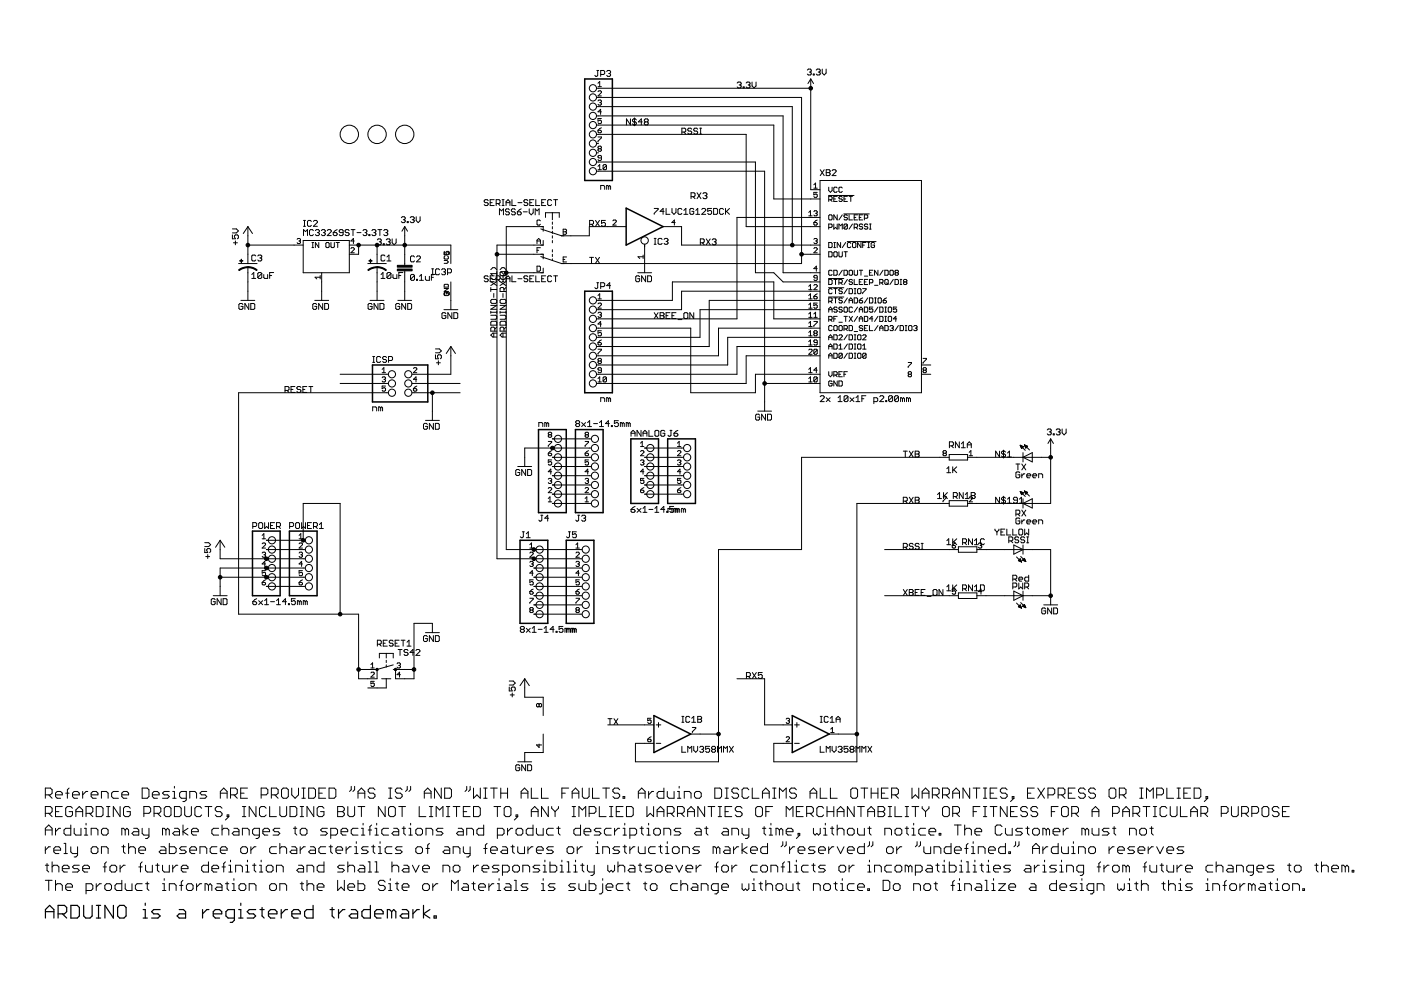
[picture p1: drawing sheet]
<svg xmlns="http://www.w3.org/2000/svg" width="297mm" height="210mm" viewBox="0 0 297 210" stroke-linecap="round" stroke-linejoin="round" font-family="sans-serif">
<g fill="#000" stroke="#000" stroke-width=".21">
<path d="M126.1 16l.2 .2zM126.3 16.2h.2zM126.7 16l-.2 .2zM126.5 14.9h.4zM126.7 14.9v1.1zM127.1 17.3l-.3 .4zM126.8 18.4h.7zM126.5 18.7h.4zM126.9 18.7h45zM126.8 19.4l.2-.1zM127.1 17.3v1.1zM127 19.3h.3z"/>
<path d="M127.4 14.9v1.3zM127.4 14.9h.6zM127.5 19.4v.2zM127.3 19.3l.2 .1zM128 14.9l.2 .3zM127.4 15.8h.6zM128.2 15.2v.4zM128.2 15.6l-.2 .2zM128.6 15.2l.2-.3zM128.8 14.9h.5zM128.6 16l.2 .2zM129.3 14.9l.2 .3z"/>
<path d="M129.1 15.6h.2zM129.3 15.6l.2 .2zM128.8 16.2h.5zM129.5 15.2v.2zM129.5 15.4l-.2 .2zM129.5 15.8v.2zM129.5 16l-.2 .2zM156.3 17.6l.2-.2zM156.5 17.4h.4zM156.3 18.4l.2 .2zM156.9 17.4l.2 .2zM156.7 18h.2z"/>
<path d="M156.9 18l.2 .2zM156.5 18.6h.4zM157.1 17.6v.2zM157.1 17.8l-.2 .2zM157.1 18.2v.2zM157.1 18.4l-.2 .2zM157.6 18.4v.2zM157.6 18.4h.2zM157.8 18.4v.2zM157.6 18.6h.2zM158.2 17.6l.2-.2zM158.4 17.4h.4z"/>
<path d="M158.2 18.4l.2 .2zM158.8 17.4l.2 .2zM158.6 18h.2zM158.8 18l.2 .2zM158.4 18.6h.4zM159 17.6v.2zM159 17.8l-.2 .2zM159 18.2v.2zM159 18.4l-.2 .2zM159.4 17.4v.8zM159.4 18.2l.5 .4zM159.9 18.6l.4-.4z"/>
<path d="M160.3 17.4v.8zM171.4 14.6l-.2 .3zM171.4 14.6h.4zM171.2 15.7l.2 .2zM171.8 14.6l.2 .3zM171.6 15.3h.2zM171.8 15.3l.2 .2zM171.4 15.9h.4zM171.9 16.7v2zM171.9 16.7l-.6 1zM171.9 18.7v21.5zM172 14.9v.2z"/>
<path d="M172 15.1l-.2 .2zM172 15.5v.2zM172 15.7l-.2 .2zM172.4 15.7v.2zM172.4 15.7h.2zM171.9 16.7l.6 1zM172.6 15.7v.2zM172.4 15.9h.2zM173.3 14.6l-.2 .3zM173.3 14.6h.4zM173.1 15.7l.2 .2zM173.7 14.6l.2 .3z"/>
<path d="M173.5 15.3h.2zM173.7 15.3l.2 .2zM173.3 15.9h.4zM173.9 14.9v.2zM173.9 15.1l-.2 .2zM173.9 15.5v.2zM173.7 15.9l.2-.2zM174.3 14.6v.9zM174.3 15.5l.5 .4zM174.8 15.9l.4-.4zM175.2 14.6v.9zM126.8 20.3l.7-.7z"/>
<path d="M126.8 21.4l.2-.2zM126.8 23.7h.7zM126.8 25.1v.6zM126.8 25.7l.3-.2zM126.8 27.6v.4zM126.8 28l.2 .2zM126.8 29h.7zM126.8 29.9v.2zM126.8 31.2l.2-.2zM126.8 31.7v.2zM126.8 31.7l.2-.2zM126.8 31.2v.1z"/>
<path d="M126.8 33.8l.2 .2zM126.8 33.1v.2zM126.8 33.3l.2 .2zM126.8 35.3l.3-.4zM126.8 36h.7zM126.5 20.7h.4zM126.5 22.6h.4zM126.5 24.6h.4zM126.5 26.5h.4zM126.5 28.5h.4zM126.5 30.4h.4zM126.5 32.4h.4z"/>
<path d="M126.5 34.4h.4zM126.5 36.3h.4zM126.9 36.3h35.2zM126.9 24.6h39.1zM126.9 26.5h37.2zM126.9 28.5h31.3zM126.9 34.4h33.3zM126.9 20.7h43zM126.9 22.6h41.1zM127 21.2h.3zM126.8 22.1l.2 .2zM126.8 26l.2 .2z"/>
<path d="M127 28.2h.3zM127 31h.3zM126.8 31.9l.2 .2zM126.8 31.3l.2 .2zM127 31.5h.3zM127 34h.3zM126.8 33.1l.2-.1zM127 33.5h.5zM127.1 25.5h.2zM127.1 27.3l-.3 .3zM127.1 34.9v1.1zM127.3 21.2l.2 .2z"/>
<path d="M127.1 21.8h.2zM127.3 21.8l.2 .1zM127 22.3h.3zM127.3 23.2v1.1zM126.8 23.7l.5-.5zM127.3 25.5l.2 .2zM127 26.2h.3zM127.3 28.2l.2-.2zM126.8 27.6h.5zM127.3 31l.2 .2zM127.3 31.5l.2 .2zM127 32.1h.3z"/>
<path d="M127.5 33.8l-.2 .2zM127 33h.3zM127.4 39.3h.6zM126.8 20.3h.7zM127.5 21.4v.2zM127.5 21.6l-.2 .2zM127.5 21.9v.2zM127.5 22.1l-.2 .2zM126.8 25.1h.7zM127.5 25.7v.3zM127.5 26l-.2 .2zM127.1 27.3l.4-.2z"/>
<path d="M127.5 27.8v.2zM127.3 27.6l.2 .2zM127.5 29v.2zM126.8 29.9l.7-.7zM127.5 31.2v.1zM127.5 31.3l-.2 .2zM127.5 31.7v.2zM127.5 31.9l-.2 .2zM127.5 33.1v.7zM127.3 33l.2 .1zM127.9 35.1v.7zM127.9 35.1l.2-.2z"/>
<path d="M127.9 35.8l.7-.7zM128 39.3l.2 .2zM128.1 34.9h.3zM127.9 35.8l.2 .2zM128.2 39.5v.7zM128.4 34.9l.2 .2zM128.1 36h.3zM128.6 35.1v.7zM128.6 35.8l-.2 .2zM128.6 39.3h.2zM128.8 39.3l.3 .2zM129.1 39.5v.7z"/>
<path d="M129.1 39.5l.2-.2zM129.3 39.3l.2 .2zM129.5 39.5v.7zM132.8 25.2v1.3zM132.8 25.2l.9 1.3zM133.7 25.2v1.3zM134.1 26.3l.2 .2zM134.1 25.4v.2zM134.1 25.4l.2-.2zM134.3 26.5h.4zM134.1 25.6l.2 .2zM134.3 25.2h.4z"/>
<path d="M134.5 25v1.7zM134.7 26.5l.2-.2zM134.3 25.8h.4zM134.7 25.2l.2 .2zM134.9 26.1v.2zM134.7 25.8l.2 .3zM135.3 25.8h.9zM136 25.2v1.3zM136 25.2l-.7 .6zM136.6 25.4l.2-.2zM136.6 26.1v.2zM136.6 26.1l.2-.3z"/>
<path d="M136.6 25.4v.2zM136.8 25.2h.4zM136.6 26.3l.2 .2zM136.6 25.6l.2 .2zM136.8 25.8h.4zM137.2 25.2l.2 .2zM137.2 25.8l.2 .3zM136.8 26.5h.4zM137.4 25.4v.2zM137.4 25.6l-.2 .2zM137.4 26.1v.2zM137.4 26.3l-.2 .2z"/>
<path d="M144.6 27.2v1.2zM144.6 27.2h.6zM145 28l.4 .4zM145.2 27.2l.2 .2zM144.6 28h.6zM145.4 27.4v.4zM145.2 28l.2-.2zM145.8 27.4v.2zM145.8 27.6l.2 .2zM145.8 27.4l.2-.2zM146 27.8h.5zM145.8 28.2l.2 .2z"/>
<path d="M146 27.2h.5zM146.5 27.8l.2 .2zM146 28.4h.5zM146.5 27.2l.2 .2zM146.7 28v.2zM146.5 28.4l.2-.2zM147.1 27.4v.2zM147.1 27.6l.2 .2zM147.1 27.4l.2-.2zM147.3 27.8h.4zM147.1 28.2l.2 .2zM147.3 27.2h.4z"/>
<path d="M147.7 27.8l.2 .2zM147.3 28.4h.4zM147.7 27.2l.2 .2zM147.9 28v.2zM147.9 28.2l-.2 .2zM148.4 28.4h.4zM148.4 27.2h.4zM148.5 27.2v1.2zM158.2 28.5v19.5zM160.2 34.4v23.4zM162.1 36.3v45zM164.1 26.5v15.7z"/>
<path d="M166 24.6v33.2zM168 22.6v29.4zM169.9 20.7v33.2zM172.6 39.2l.3-.4zM172.6 39.9h.7zM172.9 38.8v1.1zM173.9 38.3v45zM173.9 36l.9 1.2zM174.8 36l-.9 1.2zM175.2 36v1.2zM175.2 36h.6zM175.2 36.6h.6z"/>
<path d="M175.7 39.7v.7zM175.8 36l.2 .2zM175.8 36.6l.2 .2zM175.2 37.2h.6zM176 36.2v.2zM176 36.4l-.2 .2zM176 36.8v.2zM176 37l-.2 .2zM177.3 36.4l-.9 .8zM176.6 36l-.2 .2zM176.8 39.9v.7zM177 39.7l-.2 .2z"/>
<path d="M176.6 36h.5zM176.4 37.2h.9zM177.3 36.2v.2zM177.1 36l.2 .2zM177 39.7h.3zM177.3 39.7l.2 .2zM177.9 39.9v.7zM177.9 39.9l.2-.2zM178.1 39.7h.3zM178.4 39.7l.2 .2zM173.9 38.3h21.5zM49.3 49.8v.8z"/>
<path d="M49.3 50.6h.6zM49.3 49.4h.8zM49.5 51.5h.8zM49.7 50v.2zM49.7 50l.2-.2zM49.9 51.1v.8zM49.7 50.2l.2 .4zM49.9 49.8h.4zM50.5 49l-.4 .4zM49.3 48.5h.8zM50.3 49.8l.2 .2zM50.5 50v.4z"/>
<path d="M50.3 50.6l.2-.2zM50.1 48.5l.4 .5zM50.6 55.9h3.9zM52.6 56.7v1.1zM52.6 53.9v2zM52.6 57.8v2zM52.6 48v2zM52.6 48l-1 1.5zM52.6 52v1.9zM52.6 50v2zM53.4 58.2l.4-.4zM53.4 59h.8z"/>
<path d="M53.4 54.3v.8zM53.4 55.1l.2 .2zM52.6 48l.9 1.5zM53.4 54.3l.2-.2zM53.6 55.3h.4zM53.8 57.8v1.2zM53.6 54.1h.4zM54.2 55.1l-.2 .2zM54 54.1l.2 .2zM54.7 58v.8zM54.7 58l.2-.2zM54.7 58.8l.8-.8z"/>
<path d="M54.7 54.3l.2-.2zM54.9 57.8h.4zM54.7 58.8l.2 .2zM54.9 54.1h.4zM54.7 55.1l.2 .2zM55.3 57.8l.2 .2zM54.9 59h.4zM55.3 54.1l.2 .2zM55.1 54.7h.2zM55.3 54.7l.2 .2zM54.9 55.3h.4zM55.5 58v.8z"/>
<path d="M55.3 59l.2-.2zM55.5 54.3v.2zM55.5 54.5l-.2 .2zM55.5 54.9v.2zM55.5 55.1l-.2 .2zM55.9 58.2v.6zM55.9 58.8l.2 .2zM56.1 59h.6zM56.7 58.2v.8zM57.2 57.8v1.2zM57.2 57.8h.8zM57.2 58.4h.4z"/>
<path d="M62.3 52h2zM52.6 52h9.7zM63 50.7l.2-.1zM63.2 50.6h.3zM63 51.5l.2 .1zM63.5 50.6l.2 .1zM63.4 51.1h.1zM63.5 51.1l.2 .2zM63.2 51.6h.3zM63.7 50.7v.2zM63.5 51.1l.2-.2zM63.7 51.3v.2z"/>
<path d="M63.7 51.5l-.2 .1zM64.3 51h9.8zM64.3 51v6.8zM64.3 48.7v1.3zM64.3 48.7l.5 .4zM64.3 48h.5zM64.3 46.7h.5zM64.6 46.7v1.3zM64.8 49.1l.4-.4zM65.2 48.7v1.3zM65.2 46.9v.9zM65.2 47.8l.2 .2z"/>
<path d="M65.4 46.7l-.2 .2zM65.4 48h.4zM65.6 48.9v.8zM65.6 49.7l.2 .3zM65.4 46.7h.4zM65.8 48l.2-.2zM65.8 48.7l-.2 .2zM65.8 50h.4zM65.8 46.7l.2 .2zM66.1 52.5h.4zM66.1 51.4h.4zM65.8 48.7h.4z"/>
<path d="M66.2 50l.2-.3zM66.3 51.4v1.1zM66.2 48.7l.2 .2zM66.4 48l.9-.8zM66.7 46.7l-.3 .2zM66.8 58.8h1.1zM66.9 48.9l.2-.2zM66.9 51.4v1.1zM66.9 51.4l.7 1.1zM67.1 48.7h.4zM66.9 49.7l.2 .3zM66.7 46.7h.4z"/>
<path d="M66.8 58.8l.4 .3zM66.4 48h.9zM67.3 46.9v.3zM67.1 46.7l.2 .2zM67.5 48.7l.2 .2zM67.3 49.3h.2zM67.5 49.3l.2 .2zM67.1 50h.4zM67.6 51.4v1.1zM67.7 48.9v.2zM67.5 49.3l.2-.2zM67.7 49.5v.2z"/>
<path d="M67.5 50l.2-.3zM67.9 58.4v.7zM68.1 48.9l.2-.2zM68.2 57.8v2zM68.3 48.7h.4zM68.1 49.7l.2 .3zM68.7 48.7l.3 .2zM68.6 49.3h.1zM68.7 49.3l.3 .2zM68.3 50h.4zM69 48.9v.2zM68.7 49.3l.3-.2z"/>
<path d="M69 49.5v.2zM68.7 50l.3-.3zM69.1 51.6v.7zM69.1 52.3l.2 .2zM69.3 51.4l-.2 .2zM69.3 52.5h.3zM69.4 50l.8-.9zM69.6 48.7l-.2 .2zM69.3 51.4h.3zM69.6 52.5l.2-.2zM69.8 51.6v.7zM69.6 51.4l.2 .2z"/>
<path d="M69.6 48.7h.4zM70.2 51.4v.9zM70.2 52.3l.1 .2zM69.4 50h.8zM70.2 48.9v.2zM70 48.7l.2 .2zM70.3 52.5h.4zM70.7 49.3v.4zM70.7 49.7l.2 .3zM70.7 52.5l.2-.2zM70.9 50h.4zM70.9 51.4v.9z"/>
<path d="M71.1 48.9l-.4 .4zM71.2 51.4h.8zM71.5 49.7l-.2 .3zM70.7 49.3h.6zM71.1 48.9l.4-.2zM71.5 49.5v.2zM71.3 49.3l.2 .2zM71.6 51.4v1.1zM71.9 49.7l.2 .3zM71.9 48.9v.2zM71.9 49.1l.2 .2zM72.1 50h.4z"/>
<path d="M72.1 48.7l-.2 .2zM72.1 49.3h.6zM72.7 49.7l-.2 .3zM72.1 48.7h.4zM72.7 48.9v.8zM72.5 48.7l.2 .2zM73.2 48.9v.2zM73.2 49.1l.2 .2zM73.4 48.7l-.2 .2zM73.4 49.3h.4zM73.2 49.7l.2 .3zM73.4 48.7h.4z"/>
<path d="M73.8 49.3l.2 .2zM73.4 50h.4zM73.8 48.7l.2 .2zM74 49.5v.2zM74 49.7l-.2 .3zM74.1 51v6.8zM64.3 57.8h9.8zM74.4 51.1h.7zM74.4 53.6l.7-.7zM74.4 48.7h.9zM74.6 52.5l-.2 .2zM74.8 48.7v1.3z"/>
<path d="M74.9 50.6v1zM74.4 51.1l.5-.5zM74.6 52.5h.3zM74.4 53.6h.7zM75.1 52.7v.2zM74.9 52.5l.2 .2zM75.7 49.3h.8zM74.1 52h1.9zM74.1 53.9h1.9zM76 52v1.9zM77 48.9l.2-.2zM77.2 48.7h.4z"/>
<path d="M77 49.7l.2 .3zM77.6 48.7l.2 .2zM77.4 49.3h.2zM77.6 49.3l.2 .2zM77.2 50h.4zM77.8 48.9v.2zM77.8 49.1l-.2 .2zM77.8 49.5v.2zM77.8 49.7l-.2 .3zM78 55.9h3.9zM78.2 49.7v.3zM78.2 49.7h.2z"/>
<path d="M78.4 49.7v.3zM78.2 50h.2zM78.8 48.9l.3-.2zM79.1 48.7h.4zM78.8 49.7l.3 .3zM79.5 48.7l.2 .2zM79.3 49.3h.2zM79.5 49.3l.2 .2zM79.1 50h.4zM79.7 48.9v.2zM79.7 49.1l-.2 .2zM79.7 49.5v.2z"/>
<path d="M79.7 49.7l-.2 .3zM79.9 56.7v1.1zM79.9 53.9v2zM79.9 57.8v2zM79.9 52h5.9zM79.9 52v1.9zM76 52h3.9zM80.2 50.7l-.2 .2zM80.1 48.7h.8zM80.2 50.7h.4zM80 51.7l.2 .2zM80.5 48.7v1.3z"/>
<path d="M80.6 50.7l.2 .2zM80.4 51.3h.2zM80.6 51.3l.2 .2zM80.2 51.9h.4zM81.2 57.8l-.4 .4zM80.8 59h.8zM80.8 54.3v.8zM80.8 55.1l.2 .2zM80.8 50.9v.2zM80.6 51.3l.2-.2zM80.8 51.5v.2zM80.8 51.7l-.2 .2z"/>
<path d="M81 54.1l-.2 .2zM81 55.3h.4zM81.2 57.8v1.2zM81.3 51.7v.2zM81.3 51.7h.2zM81.4 48.9l.2-.2zM81 54.1h.4zM81.4 55.3l.2-.2zM81.5 51.7v.2zM81.3 51.9h.2zM81.6 48.7h.4zM81.4 49.7l.2 .3z"/>
<path d="M81.4 54.1l.2 .2zM81.9 50.9l.2-.2zM82 48.7l.2 .2zM81.8 49.3h.2zM82 49.3l.2 .2zM81.6 50h.4zM82 58v.8zM82 58l.3-.2zM82 58.8l.9-.8zM82 54.5l.5-.4zM82 55.3h.9zM82.1 50.7h.4z"/>
<path d="M81.9 51.7l.2 .2zM82.2 48.9v.2zM82.2 49.1l-.2 .2zM82.2 49.5v.2zM82.2 49.7l-.2 .3zM82.3 57.8h.4zM82 58.8l.3 .2zM82.5 54.1v1.2zM82.5 50.7l.2 .2zM82.3 51.3h.2zM82.5 51.3l.2 .2zM82.1 51.9h.4z"/>
<path d="M82.7 57.8l.2 .2zM82.3 59h.4zM82.7 50.9v.2zM82.5 51.3l.2-.2zM82.7 51.5v.2zM82.7 51.7l-.2 .2zM82.9 58v.8zM82.7 59l.2-.2zM83.1 50.7v.8zM83.1 51.5l.5 .4zM83.3 58.2v.6zM83.3 58.8l.2 .2z"/>
<path d="M83.5 59h.6zM83.6 51.9l.4-.4zM84 50.7v.8zM84.1 58.2v.8zM84.6 57.8v1.2zM84.6 57.8h.8zM84.6 58.4h.4zM85.3 46l-.2 .2zM85.3 46h.4zM85.1 47l.2 .2zM85.7 46l.2 .2zM85.5 46.6h.2z"/>
<path d="M85.7 46.6l.2 .2zM85.3 47.2h.4zM85.8 53.9v2zM85.8 57.8v2zM85.8 55.9v.4zM85.8 57.4v.4zM85.8 48v2zM85.8 48l-.6 1zM85.8 52v1.9zM85.8 50v2zM85.8 52h9.8zM85.9 46.2v.2z"/>
<path d="M85.9 46.4l-.2 .2zM85.9 46.8v.2zM85.9 47l-.2 .2zM86.3 47v.2zM86.3 47h.3zM85.8 48l.6 1zM86.6 47v.2zM86.3 47.2h.3zM87 46.2l.2-.2zM87 58.4v.8zM87 58.4l.2-.2zM87 59.2l.9-.8z"/>
<path d="M87 54.5v.8zM87 55.3l.2 .2zM87.2 46h.4zM87 47l.2 .2zM87.2 58.2h.5zM87 59.2l.2 .2zM87.2 54.3l-.2 .2zM87.2 55.5h.5zM87.6 46l.2 .2zM87.4 46.6h.2zM87.6 46.6l.2 .2zM87.2 47.2h.4z"/>
<path d="M87.7 58.2l.2 .2zM87.2 59.4h.5zM87.2 54.3h.5zM87.7 55.5l.2-.2zM87.8 46.2v.2zM87.8 46.4l-.2 .2zM87.8 46.8v.2zM87.8 47l-.2 .2zM87.9 58.4v.8zM87.9 59.2l-.2 .2zM87.7 54.3l.2 .2zM88.2 46v.8z"/>
<path d="M88.2 46.8l.5 .4zM88.3 59.2v.2zM88.3 59.2h.2zM88.3 55.5l.8-.8zM88.5 59.2v.2zM88.3 59.4h.2zM88.5 54.3l-.2 .2zM89.1 46.8l-.4 .4zM88.5 54.3h.4zM88.9 58.6l.4-.4zM88.9 59.4h.9zM89.1 46v.8z"/>
<path d="M88.3 55.5h.8zM89.1 54.5v.2zM88.9 54.3l.2 .2zM89.3 58.2v1.2zM90.2 58.6v.6zM90.2 59.2l.2 .2zM90.4 59.4h.6zM91 58.6v.8zM91.5 58.2v1.2zM91.5 58.2h.8zM91.5 58.8h.4zM91.5 58.3h.4z"/>
<path d="M91.5 57h.4zM91.7 57v1.3zM92.4 57.2v.9zM92.4 58.1l.2 .2zM92.6 57l-.2 .2zM92.6 58.3h.4zM92.6 57h.4zM93 58.3l.2-.2zM93 57l.2 .2zM93.6 57.2l.2-.2zM93.8 57h.5zM93.6 58.1l.2 .2z"/>
<path d="M94.2 55.8h.6zM94.2 54.5v.3zM94.2 54.8l.1 .1zM94.2 53.6v.3zM94.2 53.9l.1 .1zM94.2 53.3v.7zM94.2 54h.5zM94.3 57l.1 .2zM94 57.6h.3zM94.3 57.6l.1 .2zM93.8 58.3h.5zM94.3 54.3l-.1 .2z"/>
<path d="M94.3 54.9h.6zM94.3 53.4l-.1 .2zM94.3 54h.6zM94.4 57.2v.2zM94.4 57.4l-.1 .2zM94.4 57.8v.3zM94.3 58.3l.1-.2zM94.6 53.5v.2zM94.6 53.5l.1-.2zM94.6 53.7l.1 .3zM94.7 53.3h.4zM95.1 55.5l-.3 .3z"/>
<path d="M94.2 55.2h.6zM94.9 57v1.3zM94.9 57h.6zM94.9 54.9l.2-.1zM94.9 54l.2-.1zM94.8 55.2l.3 .3zM95.1 54.5v.3zM94.9 54.3l.2 .2zM95.1 53.6v.3zM94.9 53.4l.2 .2zM95.1 53.3l.2 .2zM95.3 53.5v.3z"/>
<path d="M95.3 53.8l-.2 .2zM95.5 57l.2 .2zM94.9 57.8h.6zM95.6 52v3.9zM95.7 57.2v.4zM95.7 57.6l-.2 .2zM102.7 42.5v.3zM102.7 42.8l.2 .2zM102.7 58.7v.2zM102.7 58.9l.2 .2zM102.9 42.3l-.2 .2zM102.9 43h.4z"/>
<path d="M102.7 43.4l.2 .2zM102.7 58.7l.2-.2zM102.9 59.1h.4zM102.7 59.5l.2 .2zM102.9 42.3h.4zM103.3 43l.2 .2zM102.9 43.6h.4zM102.9 58.5h.4zM103.3 59.1l.2 .2zM102.9 59.7h.4zM103.3 42.3l.2 .2zM103.5 43.2v.2z"/>
<path d="M103.5 43.4l-.2 .2zM103.3 58.5l.2 .2zM103.5 59.3v.2zM103.5 59.5l-.2 .2zM103.9 42.3v1.3zM103.9 43.6h.9zM103.9 43h.5zM103.9 58.5v1.2zM103.9 59.7h.9zM103.9 59.1h.5zM104.1 59.7l1.2 .8zM104.1 58h1.2z"/>
<path d="M104.1 58.9l.4 .4zM104.1 58l.4 .4zM104.5 56.7l-.4 .5zM103.9 42.3h.9zM103.9 58.5h.9zM104.5 59.3h.4zM104.5 56.7h.4zM105.2 42.3v1.3zM105.2 42.3h.6zM105.2 58.5v1.2zM105.2 58.5h.6zM104.9 59.3l.4-.4z"/>
<path d="M105.3 57.6v.8zM104.9 56.7l.4 .5zM105.4 52v1.9zM105.4 53.9v64.6zM105.4 52h7.8zM105.6 43.2l.4 .4zM105.6 59.3l.4 .4zM105.8 42.3l.2 .2zM105.2 43.2h.6zM105.8 58.5l.2 .2zM105.2 59.3h.6zM105.9 44.3v1.3z"/>
<path d="M105.9 44.3l.4 .4zM106 42.5v.5zM105.8 43.2l.2-.2zM106 58.7v.4zM106 59.1l-.2 .2zM106 59.7l1.3 .8zM106 57.8v.4zM106 57.8l.2-.2zM106 58.2l.2 .2zM106.2 57.6h.9zM106.3 44.7l.4-.4zM106.4 43.6h.5z"/>
<path d="M106.4 42.3h.5zM106.4 59.7h.5zM106.4 58.5h.5zM106 58.9l.4 .4zM106.4 56.7l-.4 .5zM106.7 42.3v1.3zM106.7 58.5v1.2zM106.7 44.3v1.3zM106.4 59.3h.4zM106.4 56.7h.4zM106.2 58.4h.9zM107.1 57.6l.2 .2z"/>
<path d="M106.2 57.6l.9 .8zM107.2 44.5v.2zM107.2 44.7l.2 .2zM106.8 59.3l.5-.4zM107.3 57.8v.4zM107.3 58.2l-.2 .2zM106.8 56.7l.5 .5zM107.3 42.8v.8zM107.3 42.8l.4-.5zM107.3 43h.8zM107.3 58.9v.8zM107.3 58.9l.4-.4z"/>
<path d="M107.3 59.1h.8zM107.3 57.8v58.7zM107.3 48v9.8zM107.4 44.3l-.2 .2zM107.4 44.9h.4zM107.2 45.3l.2 .3zM107.7 42.3l.4 .5zM107.7 58.5l.4 .4zM107.4 44.3h.4zM107.8 44.9l.2 .2zM107.4 45.6h.4zM107.8 44.3l.2 .2z"/>
<path d="M108 45.1v.2zM108 45.3l-.2 .3zM108.1 42.8v.8zM108.1 58.9v.8zM108.4 44.5v.2zM108.4 44.7l.2 .2zM108.5 42.3v1.3zM108.5 43.6h.9zM108.5 58.5v1.2zM108.5 59.7h.9zM108.6 44.3l-.2 .2zM108.6 44.9h.5z"/>
<path d="M108.4 45.3l.2 .3zM108.6 44.3h.5zM109.1 44.9l.2 .2zM108.6 45.6h.5zM109.1 44.3l.2 .2zM109.3 45.1v.2zM109.3 45.3l-.2 .3zM109.7 44.9v.4zM109.7 45.3l.2 .3zM109.8 43h.9zM109.8 59.1h.9zM109.9 45.6h.4z"/>
<path d="M110.1 44.5l-.4 .4zM110.5 45.3l-.2 .3zM109.7 44.9h.6zM110.1 44.5l.4-.2zM110.5 45.1v.2zM110.3 44.9l.2 .2zM111 44.9h.8zM111.1 42.5v.3zM111.1 42.8l.2 .2zM111.1 58.7v.2zM111.1 58.9l.2 .2zM111.3 42.3l-.2 .2z"/>
<path d="M111.3 43h.4zM111.1 43.4l.2 .2zM111.3 58.5l-.2 .2zM111.3 59.1h.4zM111.1 59.5l.2 .2zM111.3 42.3h.4zM111.7 43l.2 .2zM111.3 43.6h.4zM111.3 58.5h.4zM111.7 59.1l.2 .2zM111.3 59.7h.4zM111.7 42.3l.2 .2z"/>
<path d="M111.9 43.2v.2zM111.9 43.4l-.2 .2zM111.7 58.5l.2 .2zM111.9 59.3v.2zM111.9 59.5l-.2 .2zM112.2 44.3v.8zM112.2 45.1l.4 .5zM112.3 42.3v1.3zM112.3 43.6h.9zM112.3 43h.5zM112.3 58.5v1.2zM112.3 59.7h.9z"/>
<path d="M112.3 59.1h.5zM112.6 45.6l.5-.5zM113.1 44.3v.8zM112.3 42.3h.9zM112.3 58.5h.9zM113.2 52h2zM113.2 48h2zM113.2 57.8h2zM113.2 53.9h2zM107.3 57.8h5.9zM107.3 48h5.9zM105.4 53.9h7.8z"/>
<path d="M113.5 44.3v1.3zM113.5 44.3l.4 .4zM113.6 42.3v1.3zM113.6 43.6h.8zM113.6 58.5v1.2zM113.6 59.7h.8zM113.9 50.9v.7zM113.9 50.9l.3-.3zM113.9 51.1h.7zM113.9 46.8v.7zM113.9 47.5l.1 .2zM113.9 56.4v1.1z"/>
<path d="M113.9 57.5h.5zM113.9 52.5v1.1zM113.9 52.5h.7zM113.9 53.1h.3zM113.9 44.7l.4-.4zM114 46.7l-.1 .1zM114 47.7h.4zM114.2 50.6l.4 .3zM114.3 44.3v1.3zM114 46.7h.4zM114.4 47.7l.2-.2zM114.6 57.3l-.2 .2z"/>
<path d="M113.9 56.4h.5zM114.6 50.9v.7zM114.4 46.7l.2 .1zM114.6 56.6v.7zM114.4 56.4l.2 .2zM114.9 42.3v1.3zM114.9 43.6h.8zM114.9 43h.4zM114.9 58.5v1.2zM114.9 59.7h.8zM114.9 59.1h.4zM115.2 51v1z"/>
<path d="M114.7 52h.5zM115.2 48v1zM114.7 48h.5zM115.2 56.9v.9zM114.7 57.8h.5zM115.2 53.9v1zM114.7 53.9h.5zM115.7 45.1v1zM115.7 45.1h1.4zM114.9 42.3h.8zM114.9 58.5h.8zM116.1 42.5v.9z"/>
<path d="M116.1 43.4l.2 .2zM116.1 58.7v.8zM116.1 59.5l.2 .2zM116.3 42.3l-.2 .2zM116.3 43.6h.5zM116.1 58.7l.2-.2zM116.3 59.7h.5zM116.3 42.3h.5zM116.9 43.4l-.1 .2zM116.3 58.5h.5zM116.9 59.5l-.1 .2zM116.8 42.3l.1 .2z"/>
<path d="M116.8 58.5l.1 .2zM117.1 48v.5zM117.1 47.1v.5zM117.1 45.1v1.5zM117.1 45.1h1.5zM117.1 50v.5zM117.1 51v.5zM117.1 49v.5zM117.1 54.9v.3zM117.1 53.9v.5zM117.1 52.9v.5zM117.4 42.3h.8z"/>
<path d="M117.4 58.5h.8zM117.8 42.3v1.3zM117.8 58.5v1.2zM118.6 45.1v1zM114.7 48.5l4.4 1.5zM114.7 54.4l4.4 1.5zM119.4 48.6v1.1zM119.4 48.6h.5zM119.4 49.1h.5zM119.4 54.5v1zM119.4 55.5h.7zM119.4 55h.4z"/>
<path d="M119.1 50h.5zM119.1 55.9h.5zM119.9 48.6l.2 .2zM119.9 49.1l.2 .2zM119.4 49.7h.5zM120.1 48.8v.2zM120.1 49l-.2 .1zM120.1 49.3v.2zM119.9 49.7l.2-.2zM119.4 54.5h.7zM119.1 50h1.9zM119.1 55.9h1.9z"/>
<path d="M121 55.9h48.9zM124.9 48v2zM121 50h3.9zM125 54.6h.8zM125 46.7v1.3zM125 46.7h.6zM125.4 54.6v1.2zM125.4 47.6l.4 .4zM125.6 46.7l.2 .2zM125 47.6h.6zM125.8 46.9v.5zM125.6 47.6l.2-.2z"/>
<path d="M126.3 54.6l.8 1.2zM126.3 46.7l.8 1.3zM126.5 59.9h.4zM127.1 54.6l-.8 1.2zM127.1 46.7l-.8 1.3zM127.4 39.3v.9zM127.4 59.9h.6zM127.5 46.7v.7zM127.5 47.4l.4-.2zM127.5 47.8l.2 .2zM127.9 47.2h.2zM128 59.9l.2 .3z"/>
<path d="M128.1 47.2l.3 .2zM127.7 48h.4zM127.5 46.7h.9zM128.4 47.4v.4zM128.4 47.8l-.3 .2zM128.6 39.3v.9zM128.9 48h3.9zM124.9 48h4zM128.6 60.6l.7-.7zM129.9 47.7l.8-.7zM130.1 46.7l-.2 .1zM130.1 46.7h.4z"/>
<path d="M129.9 47.7h.8zM130.7 46.8v.2zM130.5 46.7l.2 .1zM134.8 58.7v.8zM134.8 59.5l.2 .2zM134.8 58.7l.2-.2zM135 59.7h.4zM135.2 57.8h3zM135.3 54.4h1.1zM135 58.5h.4zM135.4 59.7l.2-.2zM135.4 58.5l.2 .2z"/>
<path d="M135.6 59.1v.4zM135.2 59.1h.4zM135.3 54.4l.3 .4zM136 58.5v1.2zM136 58.5l.9 1.2zM136.4 54.1v.7zM136.7 52v3.9zM136.7 51.8v.5zM136.7 55.9v1.9zM136.9 58.5v1.2zM137.3 58.5v1.2zM137.3 59.7h.6z"/>
<path d="M137.9 59.7l.2-.2zM137.3 58.5h.6zM138.1 58.7v.8zM137.9 58.5l.2 .2zM138.7 44.2h.8zM138.7 45.2v.2zM138.7 51.8h.4zM138.7 50.5h.4zM138.9 50.5v1.3zM139.5 44.2v.2zM139.5 44.4l-.8 .8zM139.5 50.8v.8z"/>
<path d="M139.5 51.6l.2 .2zM139.7 50.5l-.2 .3zM139.7 51.8h.5zM140 44.8h.8zM139.7 50.5h.5zM140.2 51.8l.2-.2zM140.2 50.5l.2 .3zM140.6 44.2v1.2zM140 44.8l.6-.6zM141 50.5l-.2 .3zM141 50.5h.4zM140.8 51.6l.2 .2z"/>
<path d="M141.2 44.2v1.2zM141.2 45.4h.8zM141.4 50.5l.2 .3zM141.2 51.2h.2zM141.4 51.2l.2 .2zM141 51.8h.4zM141.6 50.8v.2zM141.6 51l-.2 .2zM141.6 51.4v.2zM141.4 51.8l.2-.2zM142.5 47.2h.7zM142.5 44.2v.8z"/>
<path d="M142.5 45l.4 .4zM142.6 59.8h21.5zM142.9 45.4l.4-.4zM143 46.7v1zM143 46.7l-.5 .5zM143.3 44.2v.8zM143.7 44.4v.8zM143.7 45.2l.3 .2zM144 44.2l-.3 .2zM144 45.4h.4zM144 44.2h.4zM144.4 45.4l.2-.2z"/>
<path d="M140.6 48h3.9zM144.5 48v4zM144.4 44.2l.2 .2zM145 44.6l.4-.4zM145 45.4h.8zM145.4 44.2v1.2zM146.3 44.4v.8zM146.3 45.2l.2 .2zM146.5 44.2l-.2 .2zM146.5 45.4h.4zM146.5 40.9v1.2zM146.5 40.9h.7z"/>
<path d="M146.5 44.2h.4zM147.1 45.2l-.2 .2zM146.9 41.7l.5 .4zM146.9 44.2l.2 .2zM147.1 44.8v.4zM146.7 44.8h.4zM147.2 40.9l.2 .2zM146.5 41.7h.7zM147.4 41.1v.4zM147.4 41.5l-.2 .2zM147.9 44.2l-.4 .4zM147.5 45.4h.9z"/>
<path d="M147.8 40.9l.8 1.2zM147.9 44.2v1.2zM148.5 50.7v1.2zM148.5 50.7h.6zM148.6 40.9l-.8 1.2zM148.8 45.4l.8-.8zM148.9 51.5l.4 .4zM149 44.2l-.2 .2zM149 41.1l.2-.2zM149.1 50.7l.2 .2zM148.5 51.5h.6zM149.2 40.9h.5z"/>
<path d="M149 41.9l.2 .2zM149.3 50.9v.4zM149.3 51.3l-.2 .2zM149 44.2h.4zM148.8 45.4h.8zM149.6 44.4v.2zM149.4 44.2l.2 .2zM149.7 40.9l.2 .2zM149.5 41.5h.2zM149.7 41.5l.2 .2zM149.2 42.1h.5zM149.7 50.7l.9 1.2z"/>
<path d="M149.9 41.1v.2zM149.9 41.3l-.2 .2zM149.9 41.7v.2zM149.9 41.9l-.2 .2zM150.1 44.2v.6zM150.1 44.8l.4-.2zM150.1 45.2l.2 .2zM150.5 44.6h.2zM150.6 50.7l-.9 1.2zM150.7 44.6l.2 .2zM150.3 45.4h.4zM150.1 44.2h.8z"/>
<path d="M150.9 44.8v.4zM150.9 45.2l-.2 .2zM151 50.9l.2-.2zM151.2 50.7h.4zM151 51.7l.2 .2zM151.3 44.2v1.2zM151.3 45.4h.6zM151.6 50.7l.2 .2zM151.4 51.3h.2zM151.6 51.3l.2 .2zM151.2 51.9h.4zM151.8 50.9v.2z"/>
<path d="M151.6 51.3l.2-.2zM151.8 51.5v.2zM151.8 51.7l-.2 .2zM151.9 45.4l.2-.2zM151.3 44.2h.6zM152.1 44.4v.8zM151.9 44.2l.2 .2zM152.6 44.4v.8zM152.6 45.2l.2 .2zM152.8 44.2l-.2 .2zM152.8 45.4h.4zM152.8 44.2h.4z"/>
<path d="M153.2 45.4l.2-.2zM153.2 44.2l.2 .2zM153.8 44.2v1.2zM153.8 45l.9-.8zM154 44.8l.7 .6zM156.3 46.1h15.6zM158.2 48h13.7zM160.2 57.8h3.9zM164.1 59.8v7.8zM164.1 42.2h7.8zM164.1 57.8l1.9 2zM166 57.8h5.9z"/>
<path d="M166 59.8h5.9zM168 52h3.9zM144.5 52h23.5zM169.9 53.9v2zM171.5 45l.3-.3zM171.5 45.8h.7zM171.8 44.7v1.1zM171.9 40.2h2zM171.9 53.9h2zM171.9 52h2zM171.9 57.8h2zM171.9 42.2h2z"/>
<path d="M171.9 48h2zM171.9 59.8h2zM171.9 46.1h2zM169.9 53.9h2zM172.6 53.6l.7-.7zM172.6 50.7l.1-.1zM172.6 57h.7zM172.6 40.8v.5zM172.6 41.3l.3-.2zM172.6 47.2v.3zM172.6 47.5l.1 .2zM172.6 59.3l.1 .2z"/>
<path d="M172.6 58.6v.1zM172.6 58.7l.1 .2zM172.7 44.7l-.1 .2zM172.7 52.5l-.1 .2zM172.7 50.6h.4zM172.6 51.5l.1 .1zM172.6 41.7l.1 .1zM172.7 47.7h.4zM172.7 59.5h.4zM172.7 58.4l-.1 .2zM172.7 58.9h.6zM172.7 44.7h.4z"/>
<path d="M172.6 45.6l.1 .2zM172.9 41.1h.2zM172.9 46.8l-.3 .4zM172.7 52.5h.4zM173.1 50.6l.2 .1zM172.9 51.1h.2zM173.1 51.1l.2 .2zM172.7 51.6h.4zM173.1 56.4v1.1zM173.1 56.4l-.5 .6zM173.1 41.1l.2 .2zM172.7 41.8h.4z"/>
<path d="M173.1 47.7l.2-.2zM172.6 47.2h.5zM173.1 59.5l.2-.2zM172.7 58.4h.4zM173.1 44.7l.2 .2zM172.9 45.2h.2zM173.1 45.2l.2 .2zM172.7 45.8h.4zM172.6 53.6h.7zM173.3 52.7v.2zM173.1 52.5l.2 .2zM173.3 50.7v.2z"/>
<path d="M173.1 51.1l.2-.2zM173.3 51.3v.2zM173.3 51.5l-.2 .1zM172.6 40.8h.7zM173.3 41.3v.4zM173.1 41.8l.2-.1zM172.9 46.8l.4-.1zM173.3 47.4v.1zM173.1 47.2l.2 .2zM173.3 58.6v.7zM173.1 58.4l.2 .2zM173.3 44.9v.1z"/>
<path d="M173.3 45l-.2 .2zM173.3 45.4v.2zM173.1 45.8l.2-.2zM175.7 41.4h5.4zM175.7 59.1h3.2zM175.7 40.4l.4 .4zM175.7 53.4v1.1zM175.7 54.5h.5zM175.7 51.4v1.1zM175.7 52.5h.5zM175.7 57.5v.7zM175.7 58.2l.2 .2z"/>
<path d="M175.7 41.6v1.1zM175.7 41.6h.5zM175.7 47.5v1.1zM175.7 47.5h.5zM175.7 59.2v1.1zM175.7 45.7v.7zM175.7 46.4l.2 .2zM175.9 57.3l-.2 .2zM175.9 58.4h.3zM175.9 45.6l-.2 .1zM175.9 46.6h.3zM176.1 40.8l.3-.4z"/>
<path d="M176.1 42.4l.3 .3zM176.2 54.5l.2-.2zM175.7 53.4h.5zM176.2 52.5l.2-.2zM175.7 51.4h.5zM175.9 57.3h.3zM176.2 58.4l.2-.2zM176.2 41.6l.2 .2zM175.7 42.4h.5zM176.2 47.5l.2 .2zM175.7 48.2h.5zM175.7 59.2h.5z"/>
<path d="M175.9 45.6h.3zM176.2 46.6l.2-.2zM176.4 39.7v.7zM176.4 53.6v.7zM176.2 53.4l.2 .2zM176.4 51.6v.7zM176.2 51.4l.2 .2zM176.2 57.3l.2 .2zM176.4 41.8v.4zM176.2 42.4l.2-.2zM176.4 47.7v.3zM176.2 48.2l.2-.2z"/>
<path d="M176.2 59.2l.2 .2zM176.4 45.7v.7zM176.2 45.6l.2 .1zM176.8 40.6l.2 .2zM176.8 53.6v.7zM176.8 54.3l.2 .2zM176.8 52.5h.3zM176.8 51.4h.3zM176.8 57.3v1.1zM176.8 58.4h.5zM176.8 41.6v1.1zM176.8 42.7h.7z"/>
<path d="M176.8 42.2h.3zM176.8 47.5v1.1zM176.8 48.6l.3-.4zM176.8 59.2h.7zM176.8 45.6v1zM176.8 45.6l.7 1zM177 40.8h.3zM177 53.4l-.2 .2zM177 54.5h.3zM177 51.4v1.1zM177.1 48.2l.4 .4zM177.3 40.8l.2-.2z"/>
<path d="M177 53.4h.3zM177.3 54.5l.2-.2zM177.3 58.4l.2-.2zM176.8 57.3h.5zM177.5 53.6v.7zM177.3 53.4l.2 .2zM177.5 51.4v1.1zM177.5 51.4l.7 1.1zM177.5 57.5v.7zM177.3 57.3l.2 .2zM176.8 41.6h.7zM177.5 47.5v1.1z"/>
<path d="M177.5 45.6v1zM177.9 40.6l.2 .2zM177.9 53.4v.9zM177.9 54.3l.2 .2zM178.6 57.3l-.7 1.1zM177.9 41.8v.2zM177.9 42l.2 .2zM177.9 47.5v1.1zM177.9 47.5l.3 .4zM177.9 59.2h.5zM178.6 45.6l-.7 1zM178.1 40.8h.3z"/>
<path d="M178.1 54.5h.3zM178.1 41.6l-.2 .2zM178.1 42.2h.3zM177.9 42.5l.2 .2zM178.2 51.4v1.1zM178.2 47.9l.4-.4zM178.2 60l.4 .3zM178.4 40.8l.2-.2zM178.4 54.5l.2-.2zM178.1 41.6h.3zM178.4 42.2l.2 .2zM178.1 42.7h.3z"/>
<path d="M178.4 59.2l.2 .2zM177.9 60h.5zM178.6 53.4v.9zM179.3 51.4l-.7 1.1zM178.4 41.6l.2 .2zM178.6 42.4v.1zM178.4 42.7l.2-.2zM178.6 47.5v1.1zM178.6 59.4v.4zM178.4 60l.2-.2zM178.9 45.4h5.4zM178.9 53.4h.8z"/>
<path d="M178.9 57.3v1.1zM178.9 58.4h.6zM178.9 41.6v1.1zM178.9 42.7h.8zM178.9 42.2h.4zM178.9 47.7v.7zM178.9 47.7l.2-.2zM179.7 47.7l-.8 .7zM178.9 45.7v.2zM178.9 45.9l.2 .2zM179.1 47.5h.4zM178.9 48.4l.2 .2z"/>
<path d="M179.1 45.6l-.2 .1zM179.1 46.1h.4zM178.9 46.4l.2 .2zM179.3 53.4v1.1zM179.5 58.4l.2-.2zM178.9 57.3h.6zM179.5 47.5l.2 .2zM179.1 48.6h.4zM179.1 45.6h.4zM179.5 46.1l.2 .2zM179.1 46.6h.4zM179.6 51.2h6.1z"/>
<path d="M179.7 51.6v.7zM179.7 52.3l.2 .2zM179.7 57.5v.7zM179.5 57.3l.2 .2zM178.9 41.6h.8zM179.7 47.7v.7zM179.7 48.4l-.2 .2zM179.5 45.6l.2 .1zM179.7 46.3v.1zM179.7 46.4l-.2 .2zM179.7 51.6l.2-.2zM179.9 52.5h.3z"/>
<path d="M180 57.5v.7zM180 58.2l.2 .2zM180 41.6h.7zM180.7 47.5l-.7 1.1zM180 59.4v.2zM180 59.6l.2 .2zM180 45.6v1zM180 46.6h.7zM179.9 51.4h.3zM180.2 52.5l.2-.2zM180 57.5l.2-.2zM180.2 58.4h.4z"/>
<path d="M180.2 59.2l-.2 .2zM180.2 59.8h.4zM180.2 51.4l.2 .2zM180.4 41.6v1.1zM180.2 57.3h.4zM180.6 58.4l.1-.2zM180.2 59.2h.4zM180.6 59.8l.1 .2zM180.7 51.6v.7zM180.7 52.3l.2 .2zM180.7 57.5v.7zM180.6 57.3l.1 .2z"/>
<path d="M180.6 59.2l.1 .2zM180.7 60v.1zM180.9 51.4l-.2 .2zM180.9 52.5h.4zM181.1 57.3v.9zM181.1 58.2l.2 .2zM181.1 47.5v1.1zM181.1 47.5h.6zM181.1 59.2v1.1zM181.1 45.6v1zM181.1 46.6h.7zM181.1 46.1h.4z"/>
<path d="M180.9 51.4h.4zM181.3 52.5l.2-.2zM181.3 58.4h.4zM181.5 51.6v.7zM181.3 51.4l.2 .2zM181.5 48.2l.3 .4zM181.7 58.4l.1-.2zM181.7 47.5l.1 .2zM181.1 48.2h.6zM181.8 51.4v1.1zM181.8 51.4l.7 1.1zM181.8 57.3v.9z"/>
<path d="M181.8 47.7v.3zM181.8 48l-.1 .2zM181.1 45.6h.7zM182.2 57.3h.7zM182.2 47.7v.2zM182.2 47.9l.2 .1zM182.2 59.2v1.1zM182.2 59.8h.3zM182.2 45.6v1zM182.2 46.6h.7zM182.2 46.1h.3zM182.2 47.7l.2-.2z"/>
<path d="M182.4 48h.3zM182.2 48.4l.2 .2zM182.5 51.4v1.1zM182.5 57.3v1.1zM182.4 47.5h.3zM182.7 48l.2 .2zM182.4 48.6h.3zM182.9 51.4v1.1zM182.9 51.4h.7zM182.9 52h.4zM182.7 47.5l.2 .2zM182.9 48.2v.2z"/>
<path d="M182.9 48.4l-.2 .2zM182.2 59.2h.7zM182.2 45.6h.7zM183.3 58.5h.7zM183.3 47.7v.2zM183.3 47.9l.2 .1zM183.3 59.2v1.1zM183.3 59.8h.3zM183.3 45.6v1zM183.3 45.6h.5zM183.5 47.5l-.2 .2zM183.5 48h.3z"/>
<path d="M183.3 48.4l.2 .2zM183.5 47.5h.3zM183.8 48l.2 .2zM183.5 48.6h.3zM183.8 45.6l.2 .1zM183.3 46.3h.5zM184 52.5h.3zM184 51.4h.3zM183.8 47.5l.2 .2zM184 48.2v.2zM184 48.4l-.2 .2zM183.3 59.2h.7z"/>
<path d="M184 45.7v.4zM184 46.1l-.2 .2zM184.2 51.4v1.1zM184.3 57.3v1.1zM184.3 58.4h.8zM184.3 57.8h.4zM184.3 48.6h.4zM184.3 47.5h.4zM184.3 59.2h.6zM184.5 47.5v1.1zM184.7 51.6v.7zM184.7 52.3l.2 .2z"/>
<path d="M184.9 51.4l-.2 .2zM184.9 52.5h.4zM184.9 59.2l.2 .2zM184.3 60h.6zM184.3 57.3h.8zM185.1 59.4v.4zM185.1 59.8l-.2 .2zM184.9 51.4h.4zM185.3 52.5l.1-.2zM185.3 51.4l.1 .2zM185.4 52v.3zM185.1 52h.3z"/>
<path d="M185.4 57.3v1.1zM185.4 57.3l.7 1.1zM186.1 57.3v1.1zM187.2 57.3l-.7 1.1zM186.5 59.2h.5zM186.9 60l.3 .3zM187 59.2l.2 .2zM186.5 60h.5zM187.2 59.4v.4zM187.2 59.8l-.2 .2zM187.6 57.3v1.1zM187.6 58.4h.5z"/>
<path d="M187.8 59.2l-.2 .2zM187.8 59.2h.3zM188 60l.3 .3zM188.1 58.4l.2-.2zM187.6 57.3h.5zM188.1 59.2l.2 .2zM188.3 57.5v.7zM188.1 57.3l.2 .2zM188.3 59.4v.7zM188.7 57.5v.7zM188.7 58.2l.1 .2zM188.8 57.3l-.1 .2z"/>
<path d="M188.8 58.4h.4zM188.8 57.3h.4zM189.2 58.4l.2-.2zM189.4 57.5v.7zM189.2 57.3l.2 .2zM189.8 57.5l.1-.2zM189.8 58v.2zM189.9 57.8l-.1 .2zM189.8 57.5v.2zM189.8 59.2v1.1zM189.9 57.3h.4zM189.8 58.2l.1 .2z"/>
<path d="M189.8 57.7l.1 .1zM189.9 57.8h.4zM190.3 57.3l.2 .2zM190.3 57.8l.2 .2zM189.9 58.4h.4zM189.8 59.2h.5zM190.5 57.5v.2zM190.3 57.8l.2-.1zM190.5 58v.2zM190.3 58.4l.2-.2zM190.3 59.2l.2 .2zM190.8 59.2h.4z"/>
<path d="M191.7 59.2l-.1 .2zM191.7 59.8l-.1 .2zM191.6 59.4v.2zM191.7 59.2h.4zM191.6 59.6l.1 .2zM191.7 59.8h.4zM192.1 59.2l.2 .2zM192.1 59.8l.2 .2zM192.3 59.4v.2zM192.1 59.8l.2-.2zM192.3 60v.1zM50.7 64.6v.8z"/>
<path d="M50.7 65.4l.2 .2zM50.9 64.3l-.2 .3zM50.9 65.6h.4zM51.1 63.7h2.9zM50.9 64.3h.4zM51.3 65.6l.2-.2zM51.3 64.3l.2 .3zM51.5 65v.4zM51.1 65h.4zM51.9 64.3v1.3zM51.9 64.3l.8 1.3zM52.6 61.7v2z"/>
<path d="M52.6 59.8v1.9zM52.7 64.3v1.3zM53.2 64.3v1.3zM53.2 65.6h.6zM53.8 65.6l.2-.2zM53.2 64.3h.6zM54 64.6v.8zM53.8 64.3l.2 .3zM66.3 64.6v.8zM66.3 65.4l.2 .2zM66.5 64.3l-.2 .3zM66.5 65.6h.4z"/>
<path d="M66.7 63.7h3zM66.5 64.3h.4zM66.9 65.6l.2-.2zM66.9 64.3l.2 .3zM67.1 65v.4zM66.7 65h.4zM67.6 64.3v1.3zM67.6 64.3l.8 1.3zM68.2 61.7v2zM68.2 59.8v1.9zM68.4 64.3v1.3zM68.8 64.3v1.3z"/>
<path d="M68.8 65.6h.6zM69.4 65.6l.3-.2zM68.8 64.3h.6zM69.7 64.6v.8zM69.4 64.3l.3 .3zM72.1 79.4h9.8zM78 64.6v.8zM78 65.4l.3 .2zM78.3 64.3l-.3 .3zM78.3 65.6h.4zM78.5 63.7h2.9zM78.3 64.3h.4z"/>
<path d="M78.7 65.6l.2-.2zM78.7 64.3l.2 .3zM78.9 65v.4zM78.5 65h.4zM79 76.8h.4zM79 75.6h.4zM79.2 75.6v1.2zM79.3 64.3v1.3zM79.3 64.3l.8 1.3zM79.9 75.8v.8zM79.9 76.6l.2 .2zM79.9 61.7v2z"/>
<path d="M79.9 59.8v1.9zM80.1 75.6l-.2 .2zM80.1 76.8h.4zM80.1 64.3v1.3zM80.1 75.6h.4zM80.5 76.8l.2-.2zM80.6 64.3v1.3zM80.6 65.6h.6zM80.5 75.6l.2 .2zM81 78.3l.4-.3zM81 79h.7zM81.1 75.8v.2z"/>
<path d="M81.1 76l.2 .2zM81.2 65.6l.2-.2zM80.6 64.3h.6zM81.2 79.9h.4zM81.3 75.6l-.2 .2zM81.3 76.2h.4zM81.1 76.6l.2 .2zM81.4 78v1zM81.4 64.6v.8zM81.2 64.3l.2 .3zM81.6 79.9l.1 .2zM81.3 75.6h.4z"/>
<path d="M81.7 76.2l.3 .2zM81.3 76.8h.4zM81.9 79.4h.4zM81.7 75.6l.3 .2zM82 76.4v.2zM81.7 76.8l.3-.2zM82.4 75.6v1.2zM82.4 75.6h.6zM83 75.6l.2 .2zM82.4 76.4h.6zM83.2 75.8v.4zM83.2 76.2l-.2 .2z"/>
<path d="M83.9 64.6v.8zM83.9 65.4l.2 .2zM84.1 64.3l-.2 .3zM84.1 65.6h.4zM84.3 63.7h3zM84.1 64.3h.4zM84.5 65.6l.3-.2zM84.5 64.3l.3 .3zM84.8 65v.4zM84.3 65h.5zM85.2 64.3v1.3zM85.2 64.3l.8 1.3z"/>
<path d="M85.8 61.7v2zM85.8 59.8v1.9zM86 64.3v1.3zM86.4 64.3v1.3zM86.4 65.6h.7zM87.1 65.6l.2-.2zM86.4 64.3h.7zM87.3 64.6v.8zM87.1 64.3l.2 .3zM87.7 79l.7-.7zM87.3 79.4h.5zM87.7 78.1l.1-.1z"/>
<path d="M87.8 78h.4zM87.7 80.4l.5-.5zM87.7 79h.7zM88.4 78.1v.2zM88.2 78l.2 .1zM92.3 75.2v.9zM92.3 76.1h.6zM92.3 74.8h.9zM92.5 76.9h.9zM92.8 75.4v.2zM92.9 75.2l-.1 .2zM92.9 76.5v.8z"/>
<path d="M92.8 75.6l.1 .5zM92.9 75.2h.5zM93.2 74.8l.4-.4zM92.3 74h.9zM93.4 75.2l.2 .2zM93.6 75.4v.5zM93.4 76.1l.2-.2zM93.2 74l.4 .4zM93.7 66.5v.9zM93.7 67.4l.2 .1zM93.9 66.3l-.2 .2zM93.9 67.5h.4z"/>
<path d="M94.1 65.7h3zM94.2 62.2v.3zM94.2 62.5l.1 .2zM94.2 61.8l.9-.6zM94.2 60.9h.9zM94.2 60.4v.5zM94.2 62.1v.3zM94.2 62.1l.2-.2zM93.9 66.3h.4zM94.3 67.5l.2-.1zM94.3 62.1l-.1 .1zM94.3 62.7h.6z"/>
<path d="M94.3 60.3l-.1 .1zM94.2 62.4l.2 .2zM94.4 61.9h.2zM94.3 66.3l.2 .2zM94.5 66.9v.5zM94.1 66.9h.4zM94.6 61.9l.1 .2zM94.6 62.1v.3zM94.7 62.1v.2zM94.9 61.9l-.2 .2zM94.9 61.9h.2zM94.9 62.7l.2-.2z"/>
<path d="M94.6 62.1h.3zM94.3 60.3h.6zM95 66.3v1.2zM95 66.3l.8 1.2zM95.1 62.2v.3zM94.9 62.1l.2 .1zM94.2 61.8h.9zM94.2 61.2h.9zM95.1 60.4v.5zM94.9 60.3l.2 .1zM95.1 61.9l.2 .2zM95.3 62.1v.3z"/>
<path d="M95.3 62.4l-.2 .2zM95.6 73.5v1.9zM95.6 73.5l-1 1.5zM95.6 59.8v3.9zM95.6 63.7v2zM95.6 75.4v4zM87.8 79.4h7.8zM95.8 66.3v1.2zM96.2 66.3v1.2zM96.2 67.5h.6zM95.6 73.5l1 1.5zM96.8 67.5l.2-.1z"/>
<path d="M96.2 66.3h.6zM97 66.5v.9zM96.8 66.3l.2 .2zM104.1 71.1l.4-.5zM104.1 69.6v.6zM104.1 69.6l.2-.2zM104.1 68.9h1.2zM104.1 68.3v.6zM104.1 67.7h1zM104.1 66v.4zM104.1 65.6l1.2-.9zM104.1 63.7v.4z"/>
<path d="M104.1 64.1l.2 .2zM104.1 61v.8zM104.1 60.5l1.2-.8zM104.3 69.4h.4zM104.3 68.1l-.2 .2zM104.3 64.3h.8zM104.3 63.5l-.2 .2zM104.1 71.1l.4 .4zM104.5 70.6h.8zM104.7 70.6v.9zM104.7 69.4l.2 .2zM104.7 62.2v.9z"/>
<path d="M104.9 69.6v.6zM104.9 69.8l.4-.4zM104.3 68.1h.8zM105.1 67.7l.2-.2zM104.1 66.8h1zM105.1 64.3l.2-.2zM104.3 63.5h.8zM104.5 71.5h.8zM104.1 70.2h1.2zM105.3 68.3v.6zM105.1 68.1l.2 .2zM105.3 67.1v.4z"/>
<path d="M105.1 66.8l.2 .3zM105.3 66v.4zM104.1 66.2h1.2zM104.1 65.6h1.2zM104.1 64.7h1.2zM105.3 63.7v.4zM105.1 63.5l.2 .2zM104.1 61.4h1.2zM106 71.1l.4-.5zM106 69.6v.6zM106 69.6l.2-.2zM106 68.9h1.3z"/>
<path d="M106 68.3v.6zM106 67.7h1.1zM106 66v.4zM106 65.6l1.3-.9zM106 63.7v.4zM106 64.1l.2 .2zM106 61.2v.6zM106 61.2l.2-.2zM106 60.5l1.3-.8zM106.2 69.4h.4zM106.2 68.1l-.2 .2zM106.2 64.3h.9z"/>
<path d="M106 63.7l.2-.2zM106.2 61h.4zM106 71.1l.4 .4zM106.4 70.6h.9zM106.6 70.6v.9zM106.6 69.4l.2 .2zM106.6 62.2v.9zM106.6 61l.2 .2zM106.8 69.6v.6zM106.8 69.8l.5-.4zM106.8 61.2v.6zM106.8 61.4l.5-.4z"/>
<path d="M106.2 68.1h.9zM107.1 67.7l.2-.2zM106 66.8h1.1zM107.1 64.3l.2-.2zM106.2 63.5h.9zM106.4 71.5h.9zM106 70.2h1.3zM107.3 68.3v.6zM107.1 68.1l.2 .2zM107.3 67.1v.4zM107.1 66.8l.2 .3zM107.3 66v.4z"/>
<path d="M106 66.2h1.3zM106 65.6h1.3zM106 64.7h1.3zM107.3 63.7v.4zM107.1 63.5l.2 .2zM106 61.8h1.3zM126.1 61l.2 .2zM126.3 61.2h.2zM126.7 61l-.2 .2zM126.7 59.9v1.1zM126.8 62.7l.3-.4zM126.8 63.4h.7z"/>
<path d="M126.8 65.3l.7-.7zM126.8 66.4l.2-.2zM126.8 68.7h.7zM126.8 70.1v.6zM126.8 70.7l.3-.2zM126.8 72.6v.4zM126.8 73l.2 .2zM126.8 74h.7zM126.8 74.9v.2zM126.8 76.2l.2-.2zM126.8 76.7v.2zM126.8 76.7l.2-.2z"/>
<path d="M126.8 76.2v.1zM126.8 78.8l.2 .2zM126.8 78.1v.2zM126.8 78.3l.2 .2zM126.5 63.7h.4zM126.5 65.7h.4zM126.5 67.6h.4zM126.5 69.6h.4zM126.5 71.5h.4zM126.5 73.5h.4zM126.5 75.4h.4zM126.5 77.4h.4z"/>
<path d="M126.5 79.4h.4zM126.9 79.4h29.4zM126.9 77.4h27.4zM126.9 75.4h25.4zM126.9 73.5h23.5zM126.9 71.5h21.5zM126.9 69.6h19.6zM126.9 67.6h29.4zM126.9 65.7h17.6zM126.9 63.7h15.7zM126.8 64.4l.2-.1zM127 66.2h.3z"/>
<path d="M126.8 67.1l.2 .2zM126.8 71l.2 .2zM127 73.2h.3zM127 76h.3zM126.8 76.9l.2 .2zM126.8 76.3l.2 .2zM127 76.5h.3zM127 79h.3zM126.8 78.1l.2-.1zM127 78.5h.5zM127.1 62.3v1.1zM127.1 70.5h.2z"/>
<path d="M127.1 72.3l-.3 .3zM127.1 79.9v1.1zM127 64.3h.3zM127.3 66.2l.2 .2zM127.1 66.8h.2zM127.3 66.8l.2 .1zM127 67.3h.3zM127.3 68.2v1zM127.3 68.2l-.5 .5zM127.3 70.5l.2 .2zM127 71.2h.3zM127.3 73.2l.2-.2z"/>
<path d="M126.8 72.6h.5zM127.3 76l.2 .2zM127.3 76.5l.2 .2zM127 77.1h.3zM127.3 79l.2-.2zM127 78h.3zM127.4 59.9v1.3zM126.8 65.3h.7zM127.5 64.4v.2zM127.3 64.3l.2 .1zM127.5 66.4v.2zM127.5 66.6l-.2 .2z"/>
<path d="M127.5 66.9v.2zM127.5 67.1l-.2 .2zM126.8 70.1h.7zM127.5 70.7v.3zM127.5 71l-.2 .2zM127.1 72.3l.4-.2zM127.5 72.8v.2zM127.3 72.6l.2 .2zM127.5 74v.2zM127.5 74.2l-.7 .7zM127.5 76.2v.1zM127.5 76.3l-.2 .2z"/>
<path d="M127.5 76.7v.2zM127.5 76.9l-.2 .2zM127.5 78.1v.7zM127.3 78l.2 .1zM127.4 60.8h.6zM128.1 79.9h.3zM128.2 60.2v.4zM128.2 60.6l-.2 .2zM128.4 79.9l.2 .2zM128.6 60.6h.9zM129.3 59.9v1.3zM138.7 66.3l.8 1.2z"/>
<path d="M139.5 66.3l-.8 1.2zM140 66.3v1.2zM140 66.3h.6zM140 66.9h.6zM140.6 66.3l.2 .2zM140.6 66.9l.2 .2zM140 67.5h.6zM140.8 66.5v.2zM140.6 66.9l.2-.2zM140.8 67.1v.3zM140.6 67.5l.2-.1zM141.2 66.3v1.2z"/>
<path d="M141.2 67.5h.8zM141.2 66.9h.4zM141.2 66.3h.8zM142.5 66.3v1.2zM142.5 67.5h.8zM142.5 66.9h.4zM142.6 59.8v3.9zM142.5 66.3h.8zM143.7 67.8h.9zM144.5 61.7v4zM144.5 61.7h27.4zM145 66.5v.9z"/>
<path d="M145 67.4l.2 .1zM145.2 66.3l-.2 .2zM145.2 67.5h.4zM145.2 66.3h.4zM145.6 67.5l.2-.1zM145.8 66.5v.9zM145.6 66.3l.2 .2zM146.3 66.3v1.2zM146.3 66.3l.8 1.2zM146.5 69.6v13.7zM147.1 66.3v1.2zM148.4 65.7v5.8z"/>
<path d="M148.4 65.7h23.5zM150.4 63.7v9.8zM150.4 63.7h21.5zM152.3 69.6v5.8zM152.3 69.6h19.6zM154.3 71.5v5.9zM154.3 71.5h17.6zM156.3 73.5v5.9zM156.3 73.5h15.6zM156.3 46.1v21.5zM158.2 75.4h13.7zM160.2 79.4h11.7z"/>
<path d="M164.1 67.6h7.8zM171.5 66.6l.3-.4zM171.5 67.3h.7zM171.5 60.7l.3-.4zM171.5 61.4h.7zM171.5 78.3l.3-.3zM171.5 79h.7zM171.8 64.3l-.3 .3zM171.5 65.3h.7zM171.5 62.7l.3-.4zM171.5 63.4h.7zM171.8 68.2l-.3 .3z"/>
<path d="M171.5 69.2h.7zM171.5 70.5l.3-.4zM171.5 71.2h.7zM171.5 72.4l.3-.3zM171.5 73.2h.7zM172.2 74.4l-.7 .7zM171.6 74l-.1 .2zM171.8 79.9v1.1zM171.8 66.2v1.1zM171.8 60.3v1.1zM171.8 78v1zM171.8 64.3v1z"/>
<path d="M171.8 62.3v1.1zM171.8 68.2v1zM171.8 70.1v1.1zM171.8 72.1v1.1zM171.9 67.6h2zM171.9 61.7h2zM171.9 79.4h2zM171.9 65.7h2zM171.9 63.7h2zM171.9 69.6h2zM171.9 71.5h2zM171.9 73.5h2z"/>
<path d="M171.9 75.4h2zM171.6 74h.4zM171.5 75.1h.7zM172.2 74.2v.2zM172 74l.2 .2zM172.6 66.6l.3-.4zM172.6 67.3h.7zM173.3 60.7l-.7 .7zM172.6 78.5h.7zM172.6 64.3v.5zM172.6 64.8l.3-.2zM172.6 62.8v.4z"/>
<path d="M172.6 63.2l.1 .2zM172.6 68.2h.7zM172.6 69.1v.1zM172.6 70.3l.1-.2zM172.6 70.8v.2zM172.7 70.7l-.1 .1zM172.6 70.3v.2zM172.6 73l.1 .2zM172.6 72.3v.1zM172.6 72.4l.1 .2zM172.6 74.2v.7zM172.6 74.2l.1-.2z"/>
<path d="M173.3 74.2l-.7 .7zM172.7 79.9h.4zM172.7 60.3l-.1 .2zM172.6 65.2l.1 .1zM172.7 63.4h.4zM172.7 70.1h.4zM172.6 71l.1 .2zM172.6 70.5l.1 .2zM172.7 70.7h.4zM172.7 73.2h.4zM172.7 72.1l-.1 .2zM172.7 72.6h.6z"/>
<path d="M172.7 74h.4zM172.6 74.9l.1 .2zM172.9 66.2v1.1zM172.9 64.6h.2zM172.9 62.5l-.3 .3zM173.1 79.9l.2 .2zM172.7 60.3h.4zM173.1 78v1zM173.1 78l-.5 .5zM173.1 64.6l.2 .2zM172.7 65.3h.4zM173.1 63.4l.2-.2z"/>
<path d="M172.6 62.8h.5zM173.1 70.1l.2 .2zM173.1 70.7l.2 .1zM172.7 71.2h.4zM173.1 73.2l.2-.2zM172.7 72.1h.4zM173.1 74l.2 .2zM172.7 75.1h.4zM172.6 61.4h.7zM173.3 60.5v.2zM173.1 60.3l.2 .2zM172.6 64.3h.7z"/>
<path d="M173.3 64.8v.4zM173.3 65.2l-.2 .1zM172.9 62.5l.4-.2zM173.3 63v.2zM173.1 62.8l.2 .2zM173.3 68.2v.1zM173.3 68.3l-.7 .8zM173.3 70.3v.2zM173.1 70.7l.2-.2zM173.3 70.8v.2zM173.3 71l-.2 .2zM173.3 72.3v.7z"/>
<path d="M173.1 72.1l.2 .2zM173.3 74.2v.7zM173.3 74.9l-.2 .2zM175.7 61h3.2zM175.7 63h3.2zM175.7 60.3h.5zM175.7 67.1v1.1zM175.7 67.1h.5zM175.7 61.4v.7zM175.7 62.1l.2 .2zM175.7 78.8v.7zM175.7 79.5l.4 .4z"/>
<path d="M175.7 65.5v.7zM176.1 65.1l-.4 .4zM175.7 65.7h.7zM175.7 63.2v1zM175.7 63.2h.5zM175.7 69.2v.7zM175.7 69.9l.2 .2zM175.7 71.4v.7zM175.7 71.4l.4-.4zM175.7 71.5h.7zM175.7 73.3v.7zM175.7 73.3l.4-.4z"/>
<path d="M175.7 73.5h.7zM175.7 75.2v.8zM176.1 74.9l-.4 .3zM175.7 75.4h.7zM175.9 61.2l-.2 .2zM175.9 62.3h.3zM175.9 69l-.2 .2zM175.9 70.1h.3zM176.1 67.8l.3 .4zM176.1 79.9l.3-.4zM176.1 65.1l.3 .4zM176.1 63.9l.3 .3z"/>
<path d="M176.1 71l.3 .4zM176.1 72.9l.3 .4zM176.1 74.9l.3 .3zM176.2 60.3l.2-.2zM176.2 67.1l.2 .1zM175.7 67.8h.5zM175.9 61.2h.3zM176.2 62.3l.2-.2zM176.2 63.2l.2 .1zM175.7 63.9h.5zM175.9 69h.3zM176.2 70.1l.2-.2z"/>
<path d="M176.4 59.4v.7zM176.4 67.2v.4zM176.4 67.6l-.2 .2zM176.2 61.2l.2 .2zM176.4 78.8v.7zM176.4 65.5v.7zM176.4 63.3v.4zM176.4 63.7l-.2 .2zM176.2 69l.2 .2zM176.4 71.4v.7zM176.4 73.3v.7zM176.4 75.2v.8z"/>
<path d="M176.8 67.1v1.1zM176.8 67.1h.7zM176.8 67.6h.3zM176.8 61.2h.7zM176.8 78.8v1.1zM176.8 78.8h.5zM176.8 65.3v.2zM176.8 65.5l.2 .2zM176.8 63.2h.7zM176.8 69.2v.7zM176.8 69.9l.2 .2zM176.8 71v1.1z"/>
<path d="M176.8 72.1h.5zM176.8 72.9v1.1zM176.8 74h.5zM176.8 74.9v1.1zM176.8 76h.5zM177 65.1l-.2 .2zM177 65.7h.3zM176.8 66l.2 .2zM177 69l-.2 .2zM177 70.1h.3zM177.1 59.2v1.1zM177.1 61.2v1.1z"/>
<path d="M177.1 79.5l.4 .4zM177.1 63.2v1zM177.3 78.8l.2 .2zM176.8 79.5h.5zM177 65.1h.3zM177.3 65.7l.2 .1zM177 66.2h.3zM177 69h.3zM177.3 70.1l.2-.2zM177.3 72.1l.2-.2zM176.8 71h.5zM177.3 74l.2-.2z"/>
<path d="M176.8 72.9h.5zM177.3 76l.2-.2zM176.8 74.9h.5zM177.5 79v.4zM177.3 79.5l.2-.1zM177.3 65.1l.2 .2zM177.5 65.8v.2zM177.3 66.2l.2-.2zM177.5 69.2v.7zM177.3 69l.2 .2zM177.5 71.2v.7zM177.3 71l.2 .2z"/>
<path d="M177.5 73.1v.7zM177.3 72.9l.2 .2zM177.5 75.1v.7zM177.3 74.9l.2 .2zM177.9 59.2v1.1zM177.9 68.3h.7zM177.9 61.4v.2zM177.9 61.6l.2 .1zM177.9 78.8v1.1zM177.9 79.9h.7zM177.9 79.4h.3zM177.9 65.3v.2z"/>
<path d="M177.9 65.5l.2 .2zM177.9 63.3v.2zM177.9 63.5l.2 .2zM177.9 69.2v.7zM177.9 69.9l.2 .2zM177.9 72.1l.7-.7zM177.9 73.3l.3-.4zM177.9 74h.7zM177.9 75.1v.7zM178.1 74.9l-.2 .2zM177.9 75.8l.7-.7zM178.1 61.2l-.2 .2z"/>
<path d="M178.1 61.7h.3zM177.9 62.1l.2 .2zM178.1 65.1l-.2 .2zM178.1 65.7h.3zM177.9 66l.2 .2zM177.9 63.3l.2-.1zM178.1 63.7h.3zM177.9 64.1l.2 .1zM178.1 69l-.2 .2zM178.1 70.1h.3zM177.9 71.2l.2-.2zM178.1 74.9h.3z"/>
<path d="M177.9 75.8l.2 .2zM178.2 72.9v1.1zM178.1 61.2h.3zM178.4 61.7l.2 .2zM178.1 62.3h.3zM178.1 65.1h.3zM178.4 65.7l.2 .1zM178.1 66.2h.3zM178.1 63.2h.3zM178.4 63.7l.2 .2zM178.1 64.2h.3zM178.1 69h.3z"/>
<path d="M178.4 70.1l.2-.2zM178.1 71h.3zM178.4 74.9l.2 .2zM178.1 76h.3zM178.4 61.2l.2 .2zM178.6 61.9v.2zM178.4 62.3l.2-.2zM177.9 78.8h.7zM178.4 65.1l.2 .2zM178.6 65.8v.2zM178.4 66.2l.2-.2zM178.4 63.2l.2 .1z"/>
<path d="M178.6 63.9v.2zM178.6 64.1l-.2 .1zM178.6 69.2v.7zM178.4 69l.2 .2zM177.9 72.1h.7zM178.6 71.2v.2zM178.4 71l.2 .2zM178.6 75.1v.7zM178.4 76l.2-.2zM179.7 59.2l-.8 1.1zM178.9 67.1h.8zM179.7 61.2l-.8 1.1z"/>
<path d="M178.9 78.8v1.1zM178.9 78.8h.8zM178.9 79.4h.4zM178.9 65.3v.7zM178.9 66l.2 .2zM179.7 63.2l-.8 1zM178.9 69v1.1zM178.9 69h.6zM179.7 71l-.8 1.1zM179.7 72.9l-.8 1.1zM179.7 74.9l-.8 1.1zM179.1 65.1l-.2 .2z"/>
<path d="M179.1 66.2h.4zM179.3 67.1v1.1zM179.3 69.7l.4 .4zM179.1 65.1h.4zM179.5 66.2l.2-.2zM179.5 69l.2 .2zM178.9 69.7h.6zM179.7 65.3v.7zM179.5 65.1l.2 .2zM179.7 69.2v.4zM179.7 69.6l-.2 .1zM180 67.1l.7 1.1z"/>
<path d="M180 61.2v1.1zM180 62.3h.6zM180 65.3v.7zM180 66l.2 .2zM180 63.5v.7zM180 63.5l.4-.3zM180 63.7h.7zM180 69v1.1zM180 70.1h.6zM180 71v1.1zM180 72.1h.6zM180 72.9v1.1z"/>
<path d="M180 74h.6zM180 74.9v1.1zM180 76h.6zM180 60.1l.2 .2zM180.2 65.1l-.2 .2zM180.2 66.2h.4zM180.4 63.2l.3 .3zM180.2 60.3h.4zM180.6 62.3l.1-.2zM180 61.2h.6zM180.2 65.1h.4zM180.6 66.2l.1-.2z"/>
<path d="M180.6 70.1l.1-.2zM180 69h.6zM180.7 71.9l-.1 .2zM180 71h.6zM180.7 73.8l-.1 .2zM180 72.9h.6zM180.6 76l.1-.2zM180 74.9h.6zM180.7 60.1l-.1 .2zM180.7 67.1l-.7 1.1zM180.7 61.4v.7zM180.6 61.2l.1 .2z"/>
<path d="M180.6 65.1l.1 .2zM180.7 63.5v.7zM180.7 69.2v.7zM180.6 69l.1 .2zM180.7 71.2v.7zM180.6 71l.1 .2zM180.7 73.1v.7zM180.6 72.9l.1 .2zM180.7 75.1v.7zM180.6 74.9l.1 .2zM181.1 60.3h.7zM181.8 67.1l-.7 1.1z"/>
<path d="M181.1 62.3h.4zM181.1 61.2h.4zM181.8 65.1l-.7 1.1zM181.1 63.2v1zM181.1 64.2h.6zM181.1 70.3h.7zM181.1 72.1h.4zM181.1 71h.4zM181.1 74h.4zM181.1 72.9h.4zM181.1 76h.4zM181.1 74.9h.4z"/>
<path d="M181.3 61.2v1.1zM181.3 71v1.1zM181.3 72.9v1.1zM181.3 74.9v1.1zM181.8 64.1l-.1 .1zM181.1 63.2h.6zM181.8 61.4v.7zM181.8 62.1l.2 .2zM181.8 63.3v.8zM181.7 63.2l.1 .1zM181.8 71.2v.7zM181.8 71.9l.2 .2z"/>
<path d="M181.8 73.1v.7zM181.8 73.8l.2 .2zM181.8 75.1v.7zM181.8 75.8l.2 .2zM182 61.2l-.2 .2zM182 62.3h.4zM181.8 71.2l.2-.2zM182 72.1h.4zM181.8 73.1l.2-.2zM182 74h.4zM182 74.9l-.2 .2zM182 76h.4z"/>
<path d="M182.2 60.3h.7zM182.2 67.4v.8zM182.2 67.4l.3-.3zM182.2 67.6h.7zM182.2 65.5v.7zM182.2 65.5l.3-.4zM182.2 65.7h.7zM182.2 63.7v.4zM182.2 64.1l.2 .1zM182.2 69.2v.2zM182.2 69.4l.2 .2zM182 61.2h.4z"/>
<path d="M182.4 62.3l.1-.2zM182.4 64.2h.3zM182.2 69.2l.2-.2zM182.4 69.6h.3zM182.2 69.9l.2 .2zM182 71h.4zM182.5 71.9l-.1 .2zM182 72.9h.4zM182.5 73.8l-.1 .2zM182 74.9h.4zM182.4 76l.1-.2zM182.5 67.1l.4 .3z"/>
<path d="M182.5 61.4v.7zM182.4 61.2l.1 .2zM182.5 65.1l.4 .4zM182.2 63.7l.3-.4zM182.5 71.2v.7zM182.4 71l.1 .2zM182.5 73.1v.7zM182.4 72.9l.1 .2zM182.5 75.1v.7zM182.4 74.9l.1 .2zM182.9 64.1l-.2 .1zM182.2 63.7h.5z"/>
<path d="M182.4 69h.3zM182.7 69.6l.2 .1zM182.4 70.1h.3zM182.9 67.4v.8zM182.9 61.2h.7zM182.9 62.1v.2zM182.9 65.5v.7zM182.5 63.3l.4-.1zM182.9 63.9v.2zM182.7 63.7l.2 .2zM182.7 69l.2 .2zM182.9 69.7v.2z"/>
<path d="M182.9 69.9l-.2 .2zM182.9 72.1l.7-.7zM182.9 73.3l.4-.4zM182.9 74h.7zM182.9 75.1v.7zM182.9 75.1l.2-.2zM183.6 75.1l-.7 .7zM182.9 71.2l.2-.2zM183.1 74.9h.4zM182.9 75.8l.2 .2zM183.3 60.3h.7zM183.3 67.1v1.1z"/>
<path d="M183.3 68.2h.5zM183.3 65.1v1.1zM183.3 66.2h.5zM184 63.2l-.7 1zM183.3 69v1.1zM183.3 70.1h.7zM183.3 69.6h.3zM183.3 72.9v1.1zM183.1 71h.4zM183.5 74.9l.1 .2zM183.1 76h.4zM183.6 61.2v.2z"/>
<path d="M183.6 61.4l-.7 .7zM182.9 72.1h.7zM183.6 71.2v.2zM183.5 71l.1 .2zM183.6 75.1v.7zM183.6 75.8l-.1 .2zM184 68l-.2 .2zM183.3 67.1h.5zM183.8 66.2l.2-.2zM183.3 65.1h.5zM184 67.2v.8zM183.8 67.1l.2 .1z"/>
<path d="M184 65.3v.7zM183.8 65.1l.2 .2zM183.3 69h.7zM184.3 59.2v1.1zM184.3 67.6h.8zM184.3 65.1v.6zM184.3 65.7l.4-.2zM184.3 63.2v1zM184.3 64.2h.6zM184.3 69v1.1zM184.3 70.1h.8zM184.3 66l.2 .2z"/>
<path d="M184.7 65.5h.2zM184.9 67.1v1.1zM184.3 67.6l.6-.5zM184.9 65.5l.2 .2zM184.5 66.2h.4zM185.1 64.1l-.2 .1zM184.3 63.2h.6zM184.3 65.1h.8zM185.1 65.7v.3zM185.1 66l-.2 .2zM185.1 63.3v.8zM184.9 63.2l.2 .1z"/>
<path d="M185.4 60.5h.7zM186.1 67.1l-.7 1.1zM186.1 65.1l-.7 1.1zM185.4 64.2h.4zM185.4 63.2h.4zM186.1 69l-.7 1.1zM185.6 63.2v1zM186.2 63.3v.8zM186.2 64.1l.1 .1zM186.3 63.2l-.1 .1zM186.3 64.2h.4zM186.5 59.2v1.1z"/>
<path d="M186.5 67.1v1.1zM186.5 68.2h.5zM186.5 65.1v1.1zM186.5 66.2h.5zM186.5 69.4v.7zM186.5 69.4l.4-.4zM186.5 69.6h.7zM186.3 63.2h.4zM186.9 64.1l-.2 .1zM186.9 63.3v.8zM186.7 63.2l.2 .1zM186.9 69l.3 .4z"/>
<path d="M187.2 68l-.2 .2zM186.5 67.1h.5zM187 66.2l.2-.2zM186.5 65.1h.5zM187.2 67.2v.8zM187 67.1l.2 .1zM187.2 65.3v.7zM187 65.1l.2 .2zM187.2 69.4v.7zM187.2 63.7v.4zM187.2 64.1l.2 .1zM187.4 64.2h.4z"/>
<path d="M187.6 59.4v.7zM187.6 68.2h.4zM187.6 67.1h.4zM187.6 66.2h.4zM187.6 65.1h.4zM187.6 63.3l-.4 .4zM187.6 69v1.1zM187.6 70.1h.5zM187.6 60.1l.2 .2zM187.8 67.1v1.1zM187.8 65.1v1.1zM187.8 64.2l.2-.1z"/>
<path d="M187.2 63.7h.6zM187.6 63.3l.4-.1zM188 63.9v.2zM187.8 63.7l.2 .2zM187.8 60.3h.3zM188.1 70.1l.2-.2zM187.6 69h.5zM188.3 60.1l-.2 .2zM188.3 67.2v.8zM188.3 68l.2 .2zM188.3 65.3v.7zM188.3 66l.2 .2z"/>
<path d="M188.3 69.2v.7zM188.1 69l.2 .2zM188.5 67.1l-.2 .1zM188.5 68.2h.3zM188.5 65.1l-.2 .2zM188.5 66.2h.3zM189.4 59.2l-.7 1.1zM188.8 69l-.1 .2zM188.5 67.1h.3zM188.8 68.2l.2-.2zM188.5 65.1h.3zM188.8 66.2l.2-.2z"/>
<path d="M188.8 69h.4zM188.7 69.9l.1 .2zM189 67.2v.8zM188.8 67.1l.2 .1zM189 65.3v.7zM188.8 65.1l.2 .2zM189.2 69l.2 .2zM189 69.6h.2zM189.2 69.6l.2 .1zM188.8 70.1h.4zM189.4 67.6h.7zM189.4 65.1v.6z"/>
<path d="M189.4 65.7l.4-.2zM189.4 69.2v.2zM189.4 69.4l-.2 .2zM189.4 69.7v.2zM189.2 70.1l.2-.2zM189.4 66l.2 .2zM189.8 60.3h.5zM189.8 65.5h.1zM190.5 69l-.7 1.1zM189.9 67.1v1.1zM189.9 67.1l-.5 .5zM189.9 65.5l.2 .2z"/>
<path d="M189.6 66.2h.3zM189.4 65.1h.7zM190.1 65.7v.3zM189.9 66.2l.2-.2zM190.3 60.3l.2-.2zM190.5 59.4v.7zM190.8 60.3h.4zM190.8 69v1.1zM190.8 70.1h.6zM191 59.2v1.1zM191.4 70.1l.2-.2zM190.8 69h.6z"/>
<path d="M191.6 60v.1zM191.6 69.2v.7zM191.4 69l.2 .2zM191.6 60.1l.1 .2zM191.9 70.1h.4zM191.9 69h.4zM191.7 60.3h.4zM192.1 69v1.1zM192.3 60.1l-.2 .2zM192.6 76.9h.7zM192.6 77.7v.2zM192.7 78.8l-.1 .2z"/>
<path d="M192.6 79.5v.2zM192.6 79.5l.1-.1zM192.6 79v.2zM192.6 69.2v.7zM192.6 69.9l.2 .2zM192.7 78.8h.4zM192.6 79.7l.1 .2zM192.6 79.2l.1 .2zM192.7 79.4h.4zM192.8 69l-.2 .2zM192.8 70.1h.4zM193.1 78.8l.2 .2z"/>
<path d="M193.1 79.4l.2 .1zM192.7 79.9h.4zM192.8 69h.4zM193.2 70.1l.2-.2zM193.3 76.9v.1zM193.3 77l-.7 .7zM193.3 79v.2zM193.3 79.2l-.2 .2zM193.3 79.5v.2zM193.3 79.7l-.2 .2zM193.4 69.2v.7zM193.2 69l.2 .2z"/>
<path d="M193.9 69l-.2 .2zM193.9 69h.3zM193.7 69.9l.2 .2zM194.2 69l.2 .2zM194.1 69.6h.1zM194.2 69.6l.2 .1zM193.9 70.1h.3zM194.4 69.2v.2zM194.2 69.6l.2-.2zM194.4 69.7v.2zM194.2 70.1l.2-.2zM195.7 76h.7z"/>
<path d="M195.7 76.9v.2zM195.7 78.1l.2-.1zM195.7 78.7v.1zM195.9 78.5l-.2 .2zM195.7 78.1v.2zM195.9 78h.3zM195.7 78.8l.2 .2zM195.7 78.3l.2 .2zM195.9 78.5h.3zM196.2 78l.2 .1zM196.2 78.5l.2 .2zM195.9 79h.3z"/>
<path d="M196.4 76v.2zM196.4 76.2l-.7 .7zM196.4 78.1v.2zM196.4 78.3l-.2 .2zM196.4 78.7v.1zM196.4 78.8l-.2 .2zM195.4 77.4h1.9zM195.4 79.4h1.9zM50.6 83.3h31.3zM50.6 83.3v46.9zM60.4 82v1.2zM60.4 82h.7z"/>
<path d="M60.9 82.8l.4 .4zM61.1 82l.2 .1zM60.4 82.8h.7zM61.3 82.1v.5zM61.3 82.6l-.2 .2zM61.7 82v1.2zM61.7 83.2h.8zM61.7 82.6h.4zM61.7 82h.8zM62.9 82.1v.3zM62.9 82.4l.3 .2zM62.9 82.1l.3-.1z"/>
<path d="M63.2 82.6h.4zM62.9 83l.3 .2zM63.2 82h.4zM63.6 82.6l.2 .2zM63.2 83.2h.4zM63.6 82l.2 .1zM63.8 82.8v.2zM63.8 83l-.2 .2zM64.2 82v1.2zM64.2 83.2h.8zM64.2 82.6h.4zM64.2 82h.8z"/>
<path d="M65.5 82h.8zM65.9 82v1.2zM72.1 81.3h9.8zM79 86.3v.8zM79 86.3h.7zM79.7 86.3l.2 .2zM79.9 86.5v.6zM80.3 86.3v.8zM80.3 86.3h.2zM80.5 86.3l.2 .2zM80.7 86.5v.6zM80.7 86.5l.2-.2z"/>
<path d="M80.9 86.3l.2 .2zM81.2 79.9l-.2 .2zM81 81.9v.5zM81 82.4l.4-.2zM81.1 86.5v.6zM81 80.8l.2 .2zM81 82.8l.2 .1zM81.4 82.2h.2zM81.4 80.4h.2zM81.6 80.4l.1 .2zM81.2 81h.4zM81.6 82.2l.1 .2z"/>
<path d="M81.2 82.9h.4zM81.7 80.1v.2zM81.6 80.4l.1-.1zM81.7 80.6v.2zM81.7 80.8l-.1 .2zM81 81.9h.7zM81.7 82.4v.4zM81.6 82.9l.1-.1zM81.9 81.3h.4zM81.9 83.3h.4zM87.7 80.4h.7zM87.7 82.4v.4z"/>
<path d="M87.7 82.8l.1 .1zM87.3 81.3h.5zM87.3 83.3h.5zM87.8 83.3h3.9zM87.8 81.3h9.8zM87.8 82.9h.4zM88 82l-.3 .4zM88.2 79.9v1.1zM88.2 82.9l.2-.1zM87.7 82.4h.5zM88 82l.4-.1zM88.4 82.6v.2z"/>
<path d="M88.2 82.4l.2 .2zM89.8 90v.8zM89.8 90.8l.2 .2zM90 89.8l-.2 .2zM90 91h.4zM90.2 89.1h3zM90 89.8h.4zM90.4 91l.2-.2zM90.4 89.8l.2 .2zM90.6 90.4v.4zM90.2 90.4h.4zM91 89.8v1.2z"/>
<path d="M91 89.8l.9 1.2zM91.7 87.2v1.9zM91.7 83.3v3.9zM91.9 89.8v1.2zM92.3 89.8v1.2zM92.3 91h.6zM92.9 91l.2-.2zM92.3 89.8h.6zM93.1 90v.8zM92.9 89.8l.2 .2zM91.7 83.3h5.9zM109.3 99.8v.8z"/>
<path d="M109.3 99.8l.3-.3zM109.8 98.9h2.9zM109.6 99.5h.4zM110 99.5l.2 .3zM110.6 99.5l.8 1.3zM111.3 97v1.9zM111.3 95v2zM111.9 99.5v1.3zM111.9 99.5h.6zM112.5 99.5l.2 .3zM114.2 89.6v.8zM114.2 89.6h.7z"/>
<path d="M114.9 89.6l.2 .2zM115.1 89.8v.6zM115.5 89.6v.8zM115.5 89.6h.2zM115.7 89.6l.2 .2zM115.9 89.8v.6zM115.9 89.8l.2-.2zM116.1 89.6l.2 .2zM116.2 97.5v.5zM116.2 98l.4-.1zM116.2 96.1v.4zM116.2 96.5l.2 .1z"/>
<path d="M116.2 93.6h.8zM116.2 94.5v.2zM116.2 91.8l.2-.1zM116.2 92.4v.1zM116.2 92.4l.2-.2zM116.2 91.8v.2zM116.3 89.8v.6zM116.2 98.4l.2 .2zM116.4 96.6h.4zM116.4 91.7h.4zM116.2 92.5l.2 .2zM116.2 92l.2 .2z"/>
<path d="M116.4 92.2h.4zM116.6 97.9h.2zM116.2 96.1l.4-.4zM116.8 99.5l-.6 .5zM116.8 97.9l.2 .1zM116.4 98.6h.4zM116.8 96.6l.2-.1zM116.2 96.1h.6zM116.8 91.7l.2 .1zM116.8 92.2l.2 .2zM116.4 92.7h.4zM116.2 97.5h.8z"/>
<path d="M117 98v.4zM117 98.4l-.2 .2zM116.6 95.7l.4-.2zM117 96.3v.2zM116.8 96.1l.2 .2zM117 93.6v.2zM117 93.8l-.8 .7zM117 91.8v.2zM116.8 92.2l.2-.2zM117 92.4v.1zM116.8 92.7l.2-.2zM117.1 98.9h.4z"/>
<path d="M117.1 97h.4zM117.1 95h.4zM117.1 93h.4zM117.1 95h7.8zM111.3 95h5.8zM117.1 93h7.8zM117.1 97h7.8zM117.1 98.9h7.8zM122.1 89.4l.2-.2zM122.1 90v.2zM122.1 90l.2-.2zM122.1 89.4v.2z"/>
<path d="M122.3 89.2h.4zM122.1 90.2l.2 .2zM122.1 89.6l.2 .2zM122.3 89.8h.4zM122.7 89.2l.2 .2zM122.7 89.8l.2 .2zM122.3 90.4h.4zM122.9 89.4v.2zM122.9 89.6l-.2 .2zM122.9 90v.2zM122.9 90.2l-.2 .2zM123.3 89.6l.9 .8z"/>
<path d="M123.3 90.4l.9-.8zM124.1 97.5v.5zM124.1 98l.3-.1zM124.1 96.1v.4zM124.1 96.5l.1 .1zM124.1 93.6h.7zM124.1 94.5v.2zM124.1 91.8l.1-.1zM124.1 92.4v.1zM124.1 92.4l.1-.2zM124.1 91.8v.2zM124.1 98.4l.1 .2z"/>
<path d="M124.2 96.6h.4zM124.2 91.7h.4zM124.1 92.5l.1 .2zM124.1 92l.1 .2zM124.2 92.2h.4zM124.4 97.9h.2zM124.4 95.7l-.3 .4zM124.6 89.6l.4-.4zM124.6 90.4h.8zM124.6 99.5l-.5 .5zM124.6 97.9l.2 .1zM124.2 98.6h.4z"/>
<path d="M124.6 96.6l.2-.1zM124.1 96.1h.5zM124.6 91.7l.2 .1zM124.6 92.2l.2 .2zM124.2 92.7h.4zM124.1 97.5h.7zM124.8 98v.4zM124.8 98.4l-.2 .2zM124.4 95.7l.4-.2zM124.8 96.3v.2zM124.6 96.1l.2 .2zM124.8 93.6v.2z"/>
<path d="M124.8 93.8l-.7 .7zM124.8 91.8v.2zM124.6 92.2l.2-.2zM124.8 92.4v.1zM124.6 92.7l.2-.2zM124.9 98.9h.5zM124.9 97h.5zM124.9 95h.5zM124.9 93h.5zM125 89.2v1.2zM125.9 89.8h.8zM126.8 80.3l.3-.4z"/>
<path d="M126.8 81h.7zM126.5 81.3h.4zM126.9 81.3h31.3zM127.1 89.6l.4-.4zM127.1 90.4h.9zM127.4 84.3v.9zM127.4 84.3h.6zM127.5 89.2v1.2zM127.9 80.1v.7zM128.1 79.9l-.2 .2zM127.9 80.8l.7-.7zM128 84.3l.2 .2z"/>
<path d="M127.9 80.8l.2 .2zM128.2 84.5v.7zM128.4 89.8h.8zM128.1 81h.3zM128.6 80.1v.7zM128.6 80.8l-.2 .2zM128.6 84.3v.9zM128.6 84.3h.2zM128.8 84.3l.3 .2zM129 89.2v1.2zM129 89.2l-.6 .6zM129.1 84.5v.7z"/>
<path d="M129.3 84.3l-.2 .2zM129.3 84.3l.2 .2zM129.5 84.5v.7zM129.6 90.2v.2zM129.6 90.2h.2zM129.8 90.2v.2zM129.6 90.4h.2zM130.3 89.2v.6zM130.3 89.8l.4-.2zM130.3 90.2l.2 .2zM130.7 89.6h.2zM130.9 89.6l.2 .2z"/>
<path d="M130.5 90.4h.4zM130.3 89.2h.8zM131.1 89.8v.4zM131.1 90.2l-.2 .2zM131.5 89.6v.8zM131.5 89.6h.2zM131.7 89.6l.2 .2zM131.9 89.8v.6zM131.9 89.8l.2-.2zM132.1 89.6l.3 .2zM132.4 89.8v.6zM132.8 89.6v.8z"/>
<path d="M132.8 89.6h.2zM133 89.6l.2 .2zM133.2 89.8v.6zM133.2 89.8l.2-.2zM133.4 89.6l.2 .2zM133.6 89.8v.6zM133.8 91.7v.8zM133.8 91.7l.4-.5zM133.8 91.9h.8zM134.2 91.2l.4 .5zM134.6 91.7v.8zM135.1 91.2v1.3z"/>
<path d="M135.1 91.2l.8 1.3zM135.8 94l.4-.4zM135.8 94.7h.7zM135.8 96.6l.7-.7zM135.8 97.7l.2-.2zM135.9 91.2v1.3zM136 95.5l-.2 .2zM136 97.5h.3zM135.8 98.4l.2 .2zM136.2 93.6v1.1zM136 95.5h.3zM136.3 97.5l.2 .2z"/>
<path d="M136.2 98h.1zM136.3 98l.2 .2zM136 98.6h.3zM136.3 99.5l-.5 .5zM136.3 91.7v.8zM136.3 91.7l.4-.5zM136.3 91.9h.9zM135.8 96.6h.7zM136.5 95.7v.2zM136.3 95.5l.2 .2zM136.5 97.7v.2zM136.3 98l.2-.1z"/>
<path d="M136.5 98.2v.2zM136.5 98.4l-.2 .2zM136.7 95h.4zM136.7 97h.4zM136.7 98.9h.4zM136.7 91.2l.5 .5zM137.2 91.7v.8zM137.6 91.2v1.3zM137.6 92.5h.8zM138.9 91.4v.9zM138.9 92.3l.2 .2zM138.9 91.4l.2-.2z"/>
<path d="M139.1 92.5h.4zM139.1 91.2h.4zM139.5 92.5l.2-.2zM139.7 91.4v.9zM139.5 91.2l.2 .2zM140.1 91.4v.9zM140.1 92.3l.2 .2zM140.1 91.4l.2-.2zM140.3 92.5h.4zM140.3 91.2h.4zM140.7 92.5l.2-.2zM140.7 91.2l.2 .2z"/>
<path d="M140.9 91.9v.4zM140.5 91.9h.4zM141.6 92.3l.2 .2zM141.8 92.5h.2zM142.3 92.3l-.3 .2zM142 91.2h.5zM142.3 91.2v1.1zM142.9 91.9v.4zM142.9 92.3l.2 .2zM143.1 92.5h.4zM142.9 91.9l.4-.5zM143.5 92.5l.2-.2z"/>
<path d="M142.9 91.9h.6zM143.6 94l.4-.4zM143.6 94.7h.8zM144.4 95.9l-.8 .7zM143.6 97.7l.2-.2zM143.3 91.4l.4-.2zM143.7 92.1v.2zM143.5 91.9l.2 .2zM143.8 95.5l-.2 .2zM143.8 97.5h.4zM143.6 98.4l.2 .2zM144 93.6v1.1z"/>
<path d="M143.8 95.5h.4zM144.2 97.5l.2 .2zM144 98h.2zM144.2 98l.2 .2zM143.8 98.6h.4zM144.2 99.5l-.6 .5zM143.6 96.6h.8zM144.4 95.7v.2zM144.2 95.5l.2 .2zM144.4 97.7v.2zM144.2 98l.2-.1zM144.4 98.2v.2z"/>
<path d="M144.4 98.4l-.2 .2zM144.5 95h.4zM144.5 97h.4zM144.5 98.9h.4zM136.7 95h7.8zM136.7 97h7.8zM136.7 98.9h7.8zM146.5 83.3h13.7zM158.2 75.4v5.9zM160.2 79.4v3.9zM160.2 88v.9zM160.2 88.9l.2 .2z"/>
<path d="M160.4 87.8l-.2 .2zM160.4 89.1h.4zM160.7 87.2h2.9zM160.4 87.8h.4zM160.8 89.1l.3-.2zM160.8 87.8l.3 .2zM161.1 88.4v.5zM160.6 88.4h.5zM161.5 87.8v1.3zM161.5 87.8l.8 1.3zM162.1 85.2v2zM162.1 81.3h9.8z"/>
<path d="M162.1 81.3v3.9zM162.3 87.8v1.3zM162.7 87.8v1.3zM162.7 89.1h.7zM163.4 89.1l.2-.2zM162.7 87.8h.7zM163.6 88v.9zM163.4 87.8l.2 .2zM169.9 97h29.4zM171.8 79.9l-.3 .4zM171.5 81h.7zM171.9 81.3h2z"/>
<path d="M172.6 80.1v.7zM172.7 79.9l-.1 .2zM172.6 80.8l.7-.7zM172.6 80.8l.1 .2zM172.7 81h.4zM173.3 80.1v.7zM173.3 80.8l-.2 .2zM173.9 83.3h21.5zM173.9 85.2l.9-.9zM173.9 84.1l.2-.2zM174.1 83.9h.4zM173.9 85.2h.9z"/>
<path d="M174.8 84.1v.2zM174.5 83.9l.3 .2zM175.2 84.3l.8 .9zM176 84.3l-.8 .9zM175.7 80.9v.8zM175.7 81.7l.2 .2zM175.9 80.8l-.2 .1zM175.9 81.9h.3zM175.9 80.8h.3zM176.2 81.9l.2-.2zM176.2 80.8l.2 .1zM176.4 81.3v.4z"/>
<path d="M176.1 81.3h.3zM176.8 80.8v1.1zM176.8 80.8l.7 1.1zM177.5 80.8v1.1zM177.7 84.3l.4-.4zM177.7 85.2h.8zM177.9 80.8v1.1zM177.9 81.9h.5zM178.1 83.9v1.3zM178.4 81.9l.2-.2zM177.9 80.8h.5zM178.6 80.9v.8z"/>
<path d="M178.4 80.8l.2 .1zM179 84.1v.8zM179.2 83.9l-.2 .2zM179 84.9l.8-.8zM179.2 83.9h.4zM179 84.9l.2 .3zM179.6 83.9l.2 .2zM179.2 85.2h.4zM179.8 84.1v.8zM179.8 84.9l-.2 .3zM180.2 84.3l.9 .9zM180.2 85.2l.9-.9z"/>
<path d="M181.5 84.3l.4-.4zM181.5 85.2h.8zM181.9 83.9v1.3zM182.7 83.9v1.3zM182.7 83.9h.9zM182.7 84.5h.5zM185.3 84.3v1.3zM185.3 84.3h.6zM185.9 84.3l.2 .2zM185.3 85.2h.6zM186.1 84.5v.4zM186.1 84.9l-.2 .3z"/>
<path d="M186.5 85.2l.9-.9zM186.7 83.9l-.2 .2zM186.7 83.9h.5zM186.5 85.2h.9zM187.4 84.1v.2zM187.2 83.9l.2 .2zM187.8 84.9v.3zM187.8 84.9h.2zM188 84.9v.3zM187.8 85.2h.2zM188.4 84.1v.8zM188.4 84.1l.2-.2z"/>
<path d="M188.4 84.9l.9-.8zM188.6 83.9h.4zM188.4 84.9l.2 .3zM189 83.9l.3 .2zM188.6 85.2h.4zM189.3 84.1v.8zM189.3 84.9l-.3 .3zM189.7 84.1v.8zM189.7 84.1l.2-.2zM189.7 84.9l.8-.8zM189.9 83.9h.4zM189.7 84.9l.2 .3z"/>
<path d="M190.3 83.9l.2 .2zM189.9 85.2h.4zM190.5 84.1v.8zM190.5 84.9l-.2 .3zM190.9 84.3v.9zM190.9 84.3h.2zM191.1 84.3l.2 .2zM191.3 84.5v.7zM191.6 84.3l-.3 .2zM191.5 95.7h.9zM191.6 84.3l.2 .2zM191.8 84.5v.7z"/>
<path d="M191.9 95.7v1.2zM192.2 84.3v.9zM192.2 84.3h.2zM192.4 84.3l.2 .2zM192.6 84.5v.7zM192.8 84.3l-.2 .2zM192.8 95.7l.8 1.2zM192.8 84.3l.2 .2zM193 84.5v.7zM193.6 95.7l-.8 1.2zM194 95.7v1.2zM194 95.7h.7z"/>
<path d="M194 96.3h.7zM194.7 95.7l.2 .1zM194.7 96.3l.2 .2zM194 96.9h.7zM194.9 95.8v.3zM194.9 96.1l-.2 .2zM194.9 96.5v.2zM194.9 96.7l-.2 .2zM195.4 38.3v45zM199.3 97h2zM200.1 95.5l-.2 .2zM199.9 96.3v.2z"/>
<path d="M200.1 96.1l-.2 .2zM199.9 95.7v.2zM200.1 95.5h.4zM199.9 96.5l.2 .1zM199.9 95.9l.2 .2zM200.1 96.1h.4zM200.5 95.5l.2 .2zM200.5 96.1l.2 .2zM200.1 96.6h.4zM200.7 95.7v.2zM200.5 96.1l.2-.2zM200.7 96.3v.2z"/>
<path d="M200.5 96.6l.2-.1zM200.7 99.4l.4-.4zM201.1 99v1.2zM201.3 97.5h3.8zM201.3 96.4v1.1zM201.3 93.7v1.2zM201.3 93.7h.6zM201.7 94.5l.4 .4zM201.9 93.7l.2 .2zM201.3 94.5h.6zM202 99v1.2zM202 99.8l.8-.8z"/>
<path d="M202.1 93.9v.4zM202.1 94.3l-.2 .2zM202.2 99.6l.6 .6zM202.6 93.7v1.2zM202.6 93.7l.8 1.2zM203.4 93.7v1.2zM204.2 93.7l-.4 .4zM203.8 94.9h.9zM204.2 93.7v1.2zM205.1 94.1v.8zM205.1 94.1l.4-.4zM205.1 94.3h.8z"/>
<path d="M201.3 96.4h3.8zM205.1 96.4v1.1zM205.5 95.9l.3-.4zM205.5 96.6h.7zM205.5 93.7l.4 .4zM205.8 95.5v1.1zM205.9 94.1v.8zM205.1 97h2zM207.1 97h7.8zM211.1 95.7v1.2zM211.1 95.7l.8 1.2zM211.9 95.7v1.2z"/>
<path d="M212.3 96.7l.3 .2zM212.3 95.8v.3zM212.3 95.8l.3-.1zM212.6 96.9h.4zM212.3 96.1l.3 .2zM212.6 95.7h.4zM212.8 95.4v1.7zM213 96.9l.2-.2zM212.6 96.3h.4zM213 95.7l.2 .1zM213.2 96.5v.2zM213 96.3l.2 .2z"/>
<path d="M213.6 96.1l.4-.4zM213.6 96.9h.8zM214 95.7v1.2zM214.9 97h2zM215.4 98.4h.8zM215.8 98.4v1.2zM216.3 94.4l.7 .3zM216.4 94.6h.2zM216.4 94.6h.4zM216.4 94.7h.6zM216.5 94.8h.4zM216.5 94.9h.3z"/>
<path d="M216.6 95h.1zM216.3 94.4l.3 .7zM216.6 98.4l.9 1.2zM216.9 97l2-1zM216.9 97v.9zM216.9 96v1zM217 94.7l-.4 .4zM217.2 94.3l.7 .3zM217.3 94.5h.2zM217.3 94.6h.4zM217.3 94.6h.5zM217.4 94.7h.4z"/>
<path d="M216.3 94.4l1.1 1.1zM217.4 94.8h.3zM217.4 94.9h.2zM217.5 98.4l-.9 1.2zM217.2 94.3l.3 .7zM217.9 94.6l-.4 .4zM217.2 94.3l1.1 1.1zM216.9 97l2 .9zM218.9 97v.9zM218.9 96v1zM216.9 97h2zM218.9 97h1.9z"/>
<path d="M220.8 97h2zM222 91.2l.2-.2zM222.2 91h.5zM222 92l.2 .2zM222.7 91l.2 .2zM222.5 91.6h.2zM222.7 91.6l.2 .2zM222.2 92.2h.5zM222.8 93v2zM222.8 93l-.6 1zM222.8 97v9.7zM222.8 95v2z"/>
<path d="M222.9 91.2v.2zM222.7 91.6l.2-.2zM222.9 91.8v.2zM222.7 92.2l.2-.2zM223.3 92v.2zM223.3 92h.2zM222.8 93l.6 1zM223.5 92v.2zM223.3 92.2h.2zM224.1 91l-.2 .2zM224.1 91h.5zM223.9 92l.2 .2z"/>
<path d="M224.6 91l.2 .2zM224.3 91.6h.3zM224.6 91.6l.2 .2zM224.1 92.2h.5zM224.8 91.2v.2zM224.6 91.6l.2-.2zM224.8 91.8v.2zM224.6 92.2l.2-.2zM225.2 91v.8zM225.2 91.8l.4 .4zM225.6 92.2l.4-.4zM226 91v.8z"/>
<path d="M43.4 116.3v.9zM43.4 117.2h.6zM43.4 115.9h.8zM43.6 118h.8zM43.8 116.5v.2zM43.8 116.5l.2-.2zM44 117.6v.8zM43.8 116.7l.2 .5zM44 116.3h.4zM44.2 115.9l.5-.4zM43.4 115.1h.8zM44.4 116.3l.3 .2z"/>
<path d="M44.7 116.5v.4zM44.7 116.9l-.3 .3zM44.2 115.1l.5 .4zM46.7 114.6v1.9zM46.7 114.6l-1 1.4zM46.7 116.5v2zM46.7 118.5h9.8zM46.7 114.6l1 1.4zM53.6 110.8v1.3zM53.6 110.8h.6zM54.2 110.8l.2 .2zM53.6 111.6h.6z"/>
<path d="M54.4 111v.4zM54.4 111.4l-.2 .2zM54.8 111v.8zM54.8 111.8l.3 .3zM54.8 111l.3-.2zM55.1 112.1h.4zM55.1 110.8h.4zM55.5 112.1l.2-.3zM55.6 113.5l.3-.3zM55.6 114.2h.7zM55.6 116.2l.7-.7zM55.6 117.3l.2-.2z"/>
<path d="M55.6 119.6h.7zM55.7 111v.8zM55.5 110.8l.2 .2zM55.6 115.3l.2-.2zM55.8 117.1h.3zM55.6 118l.2 .2zM55.9 113.2v1zM56.1 110.8v1.3zM56.1 112.1l.4-.5zM55.8 115.1h.3zM56.1 117.1l.2 .2zM55.9 117.6h.2z"/>
<path d="M56.1 117.6l.2 .2zM55.8 118.2h.3zM56.1 119l-.5 .6zM55.6 116.2h.7zM56.3 115.3v.2zM56.1 115.1l.2 .2zM56.3 117.3v.1zM56.3 117.4l-.2 .2zM56.3 117.8v.2zM56.3 118l-.2 .2zM56.5 114.6h.4zM56.5 116.5h.4z"/>
<path d="M56.5 118.5h.4zM56.5 118.5h7.8zM56.5 111.6l.4 .5zM56.9 110.8v1.3zM57.4 110.8v1.3zM57.4 112.1h.8zM57.4 111.4h.4zM57.4 110.8h.8zM58.6 110.8v1.3zM58.6 110.8h.7zM59.1 111.6l.4 .5zM59.3 110.8l.2 .2z"/>
<path d="M58.6 111.6h.7zM59.5 111v.4zM59.5 111.4l-.2 .2zM61.4 110.8v1.3zM61.4 110.8h.6zM62 110.8l.3 .2zM61.4 111.6h.6zM62.3 111v.4zM62.3 111.4l-.3 .2zM62.7 111v.8zM62.7 111.8l.2 .3zM62.9 110.8l-.2 .2z"/>
<path d="M62.9 112.1h.4zM62.9 110.8h.4zM63.5 111.8l-.2 .3zM63.4 113.5l.4-.3zM63.4 114.2h.7zM63.4 116.2l.7-.7zM63.6 117.1l-.2 .2zM63.4 119.6h.7zM63.5 111v.8zM63.3 110.8l.2 .2zM63.4 115.3l.2-.2zM63.6 117.1h.3z"/>
<path d="M63.4 118l.2 .2zM63.8 113.2v1zM63.6 115.1h.3zM63.9 117.1l.2 .2zM63.8 117.6h.1zM63.9 117.6l.2 .2zM63.6 118.2h.3zM63.9 119l-.5 .6zM63.9 110.8v1.3zM64.3 111.6l-.4 .5zM63.4 116.2h.7zM64.1 115.3v.2z"/>
<path d="M63.9 115.1l.2 .2zM64.1 117.3v.1zM64.1 117.4l-.2 .2zM64.1 117.8v.2zM64.1 118l-.2 .2zM64.3 114.6h.4zM64.3 116.5h.4zM64.3 118.5h.4zM56.5 114.6h7.8zM64.3 106.7v7.9zM56.5 116.5h7.8zM64.3 111.6l.5 .5z"/>
<path d="M64.8 110.8v1.3zM65.2 110.8v1.3zM65.2 112.1h.8zM65.2 111.4h.4zM65.2 110.8h.8zM66.5 110.8v1.3zM66.5 110.8h.6zM66.9 111.6l.4 .5zM67.1 110.8l.2 .2zM66.5 111.6h.6zM67.3 111v.4zM67.3 111.4l-.2 .2z"/>
<path d="M67.7 111.2l.4-.4zM67.7 112.1h.9zM68.1 110.8v1.3zM64.3 106.7h7.8zM105.4 118.5h7.8zM107.3 116.5h5.9zM109.3 100.6l.3 .2zM109.6 100.8h.4zM110 100.8l.2-.2zM110.2 100.2v.4zM109.8 100.2h.4zM110.3 113.8l.2 .2z"/>
<path d="M110.5 114h.2zM110.6 99.5v1.3zM110.7 114l.3-.2zM110.7 112.8h.5zM111 112.8v1zM111.4 99.5v1.3zM111.6 113.2l.4-.4zM111.6 114h.8zM111.9 100.8h.6zM112 112.8v1.2zM112.7 115.1l-.4 .4zM112.3 116.2h.8z"/>
<path d="M112.3 118.2l.8-.8zM112.5 119l-.2 .2zM112.5 100.8l.2-.2zM112.5 117.1l-.2 .2zM112.5 119h.4zM112.7 115.1v1.1zM112.7 99.8v.8zM112.5 117.1h.4zM112.9 119l.2 .2zM112.7 119.6h.2zM112.9 119.6l.2 .1zM112.3 118.2h.8z"/>
<path d="M113.1 117.3v.1zM112.9 117.1l.2 .2zM113.1 119.2v.2zM113.1 119.4l-.2 .2zM113.1 119.7v.2zM112.9 120.1l.2-.2zM113.2 116.5h.4zM113.2 118.5h.4zM114.2 110.3l.2 .2zM114.4 110.5h.3zM114.7 110.5l.2-.2zM114.7 109.2h.4z"/>
<path d="M114.9 109.2v1.1zM115.5 109.9h.8zM116.1 109.2v1.3zM116.1 109.2l-.6 .7zM116.2 105.7l.4-.4zM116.2 106.4h.8zM116.2 104.5l.8-.8zM116.2 101.6l.2-.2zM116.2 100h.8zM116.4 103.4l-.2 .2zM116.4 101.4h.4zM116.2 102.3l.2 .2z"/>
<path d="M116.6 105.3v1.1zM116.4 103.4h.4zM116.8 101.4l.2 .2zM116.6 102h.2zM116.8 102l.2 .2zM116.4 102.5h.4zM116.8 99.5v1zM116.2 104.5h.8zM117 103.6v.1zM116.8 103.4l.2 .2zM117 101.6v.2zM116.8 102l.2-.2z"/>
<path d="M117 102.2v.1zM117 102.3l-.2 .2zM117.1 106.7h.4zM117.1 104.8h.4zM117.1 102.8h.4zM117.1 100.9h.4zM117.1 106.7h7.8zM117.1 104.8h7.8zM117.1 102.8h7.8zM117.1 100.9h7.8zM120.1 113.8l.2 .2zM120.3 114h.2z"/>
<path d="M120.5 114l.2-.2zM120.5 112.8h.4zM120.7 112.8v1zM121.4 112.8v.6zM121.4 113.4l.4-.2zM121.4 113.8l.2 .2zM121.8 113.2h.2zM122 113.2l.2 .2zM121.6 114h.4zM122.1 110.3l.2 .2zM122.1 115.5l.4-.4zM122.1 116.2h.7z"/>
<path d="M122.1 118.2l.7-.8zM122.3 119l-.2 .2zM121.4 112.8h.8zM122.2 113.4v.4zM122.2 113.8l-.2 .2zM122.3 110.5h.2zM122.3 117.1l-.2 .2zM122.3 119h.3zM122.5 115.1v1.1zM122.7 110.3l-.2 .2zM122.5 109.2h.4zM122.3 117.1h.3z"/>
<path d="M122.6 119l.2 .2zM122.5 119.6h.1zM122.6 119.6l.2 .1zM122.7 109.2v1.1zM122.1 118.2h.7zM122.8 117.3v.1zM122.6 117.1l.2 .2zM122.8 119.2v.2zM122.8 119.4l-.2 .2zM122.8 119.7v.2zM122.6 120.1l.2-.2zM123 116.5h.4z"/>
<path d="M123 118.5h.4zM113.2 116.5h9.8zM113.2 118.5h9.8zM123.3 109.5l.2-.3zM123.5 109.2h.5zM123.3 110.3l.2 .2zM124 109.2l.2 .3zM123.7 109.9h.3zM124 109.9l.2 .2zM123.5 110.5h.5zM124.1 105.7l.3-.4zM124.1 106.4h.7z"/>
<path d="M124.1 104.5l.7-.8zM124.1 101.6l.1-.2zM124.1 100h.7zM124.2 109.5v.2zM124.2 109.7l-.2 .2zM124.2 110.1v.2zM124.2 110.3l-.2 .2zM124.2 103.4l-.1 .2zM124.2 101.4h.4zM124.1 102.3l.1 .2zM124.4 105.3v1.1zM124.2 103.4h.4z"/>
<path d="M124.6 101.4l.2 .2zM124.4 102h.2zM124.6 102l.2 .2zM124.2 102.5h.4zM124.6 99.5v1zM124.1 104.5h.7zM124.8 103.6v.1zM124.6 103.4l.2 .2zM124.8 101.6v.2zM124.6 102l.2-.2zM124.8 102.2v.1zM124.8 102.3l-.2 .2z"/>
<path d="M124.9 106.7h.5zM124.9 104.8h.5zM124.9 102.8h.5zM124.9 100.9h.5zM133.8 108v.4zM133.8 108.4l.2 .2zM134 108.6h.4zM134.2 107.6l-.4 .4zM134.4 108.6l.2-.2zM133.8 108h.6zM134.2 107.6l.4-.2zM134.6 108.2v.2z"/>
<path d="M134.4 108l.2 .2zM135.1 107.8l.8 .8zM135.1 108.6l.8-.8zM135.8 100h.7zM135.8 101.4v.6zM135.8 102l.4-.2zM135.8 103.9v.4zM135.8 104.3l.2 .2zM135.8 102.3l.2 .2zM136 104.5h.3zM136.2 101.8h.1zM136.2 103.6l-.4 .3z"/>
<path d="M136.7 107.4l-.4 .4zM136.3 108.6h.9zM136.3 99.5v1zM136.3 101.8l.2 .2zM136 102.5h.3zM136.3 104.5l.2-.2zM135.8 103.9h.5zM135.8 101.4h.7zM136.5 102v.3zM136.5 102.3l-.2 .2zM136.2 103.6l.3-.2zM136.5 104.1v.2z"/>
<path d="M136.3 103.9l.2 .2zM136.7 100.9h.4zM136.7 102.8h.4zM136.7 104.8h.4zM136.7 107.4v1.2zM137.6 108h.8zM139.3 107.4l-.4 .4zM138.9 108.6h.8zM139.3 107.4v1.2zM140.1 108h.8zM140.7 107.4v1.2zM140.7 107.4l-.6 .6z"/>
<path d="M141.4 108.4v.2zM141.4 108.4h.2zM141.6 108.4v.2zM141.4 108.6h.2zM141.6 107.8v.8zM141.6 107.8h.7zM142 107.4v.6zM142 108l.4-.2zM142 108.4l.2 .2zM142.3 107.8l.2 .2zM142.4 107.8h.2zM142.5 108v.6z"/>
<path d="M142.6 107.8l.2 .2zM142.2 108.6h.4zM142 107.4h.8zM142.8 108v.4zM142.6 108.6l.2-.2zM142.9 107.8v.8zM142.9 107.8h.2zM143.1 107.8l.2 .2zM143.3 107.8v.8zM143.3 107.8h.2zM143.3 108v.6zM143.5 107.8l-.2 .2z"/>
<path d="M143.5 107.8l.2 .2zM143.6 100h.8zM143.6 101.4v.6zM143.6 102l.4-.2zM143.6 103.9v.4zM143.6 104.3l.2 .2zM143.7 108v.6zM143.7 108l.2-.2zM143.6 102.3l.2 .2zM143.8 104.5h.4zM143.9 107.8l.2 .2zM144 101.8h.2z"/>
<path d="M144 103.6l-.4 .3zM144.1 108v.6zM144.2 99.5v1zM144.2 101.8l.2 .2zM143.8 102.5h.4zM144.2 104.5l.2-.2zM143.6 103.9h.6zM143.6 101.4h.8zM144.4 102v.3zM144.4 102.3l-.2 .2zM144 103.6l.4-.2zM144.4 104.1v.2z"/>
<path d="M144.2 103.9l.2 .2zM144.5 100.9h.4zM144.5 102.8h.4zM144.5 104.8h.4zM136.7 100.9h7.8zM136.7 102.8h7.8zM136.7 104.8h7.8zM144.5 107.8v.8zM144.5 107.8h.2zM144.7 107.8l.2 .2zM144.9 108v.6zM145.1 107.8l-.2 .2z"/>
<path d="M145.1 107.8l.3 .2zM145.4 108v.6zM152.3 116.5h17.6zM169.9 97v19.5zM191.5 115.2v1.3zM191.5 115.2h.7zM191.5 105.4v1.3zM191.5 105.4h.7zM191.9 116l.5 .5zM191.9 106.3l.5 .4zM192.2 115.2l.2 .2zM191.5 116h.7z"/>
<path d="M192.2 105.4l.2 .2zM191.5 106.3h.7zM192.4 115.4v.4zM192.4 115.8l-.2 .2zM192.4 105.6v.4zM192.4 106l-.2 .3zM192.8 115.4v.2zM192.8 115.6l.2 .2zM192.8 105.4l.8 1.3zM193 115.2l-.2 .2zM193 115.8h.4zM192.8 116.2l.2 .3z"/>
<path d="M193 115.2h.4zM193.4 115.8l.2 .2zM193 116.5h.4zM193.4 115.2l.2 .2zM193.6 116v.2zM193.6 116.2l-.2 .3zM193.6 105.4l-.8 1.3zM194 115.4v.2zM194 115.6l.2 .2zM194 105.4v1.3zM194 105.4h.7zM194 106h.7z"/>
<path d="M194.2 115.2l-.2 .2zM194.2 115.8h.5zM194 116.2l.2 .3zM194.2 115.2h.5zM194.7 115.8l.2 .2zM194.2 116.5h.5zM194.7 105.4l.2 .2zM194.7 106l.2 .3zM194 106.7h.7zM194.7 115.2l.2 .2zM194.9 116v.2zM194.9 116.2l-.2 .3z"/>
<path d="M194.9 105.6v.2zM194.9 105.8l-.2 .2zM194.9 106.3v.2zM194.9 106.5l-.2 .2zM195.3 116.5h.4zM195.3 115.2h.4zM195.5 115.2v1.3zM198.8 104.9l.4-.5zM198.8 105.7h.8zM199.2 104.4v1.3zM199.3 106.7h2zM181.7 106.7h17.6z"/>
<path d="M199.9 105.3h.8zM199.9 106.2v.2zM200 104.4v1.3zM200.9 104.4l-.9 .9zM200.3 105.1l.6 .6zM200.7 105.3v.2zM200.7 105.5l-.8 .7zM200.7 100.2h.9zM200.7 114.6l.4-.4zM200.7 115.5h.9zM201.1 114.2v1.3zM201.3 107.3h3.8z"/>
<path d="M201.3 106.2v1.1zM201.3 116.5h1.9zM187.6 116.5h13.7zM201.9 115.7v.3zM201.9 116l.2 .2zM202 114.2v1.3zM202 115.1l.8-.9zM202.1 116.2h.3zM202.1 104.4v1.3zM202.1 104.4h.7zM202.2 114.9l.6 .6zM202.2 115.3l-.3 .4z"/>
<path d="M202.6 116l-.2 .2zM201.9 115.7h.5zM202.5 105.3l.5 .4zM202.2 115.3l.4-.2zM202.6 115.8v.2zM202.4 115.7l.2 .1zM202.8 104.4l.2 .2zM202.1 105.3h.7zM203 104.6v.5zM203 105.1l-.2 .2zM203.2 117.1h3.9zM203.2 115.9v1.2z"/>
<path d="M203.4 104.4v1.3zM203.4 104.4l.8 1.3zM204.1 114.2v1.3zM204.1 114.2h.6zM204.2 104.4v1.3zM204.5 115.1l.4 .4zM205.1 104.4l-.4 .5zM204.7 105.7h.8zM204.7 114.2l.2 .2zM204.1 115.1h.6zM204.9 114.4v.5zM204.9 114.9l-.2 .2z"/>
<path d="M205.1 104.4v1.3zM201.3 106.2h3.8zM205.1 106.2v1.1zM205.3 114.2v1.3zM205.3 114.2l.9 1.3zM205.5 106.4l.7-.7zM205.7 105.3l-.2 .2zM205.9 104.4v1.3zM205.9 104.4h.6zM205.9 105.1h.6zM205.7 105.3h.3zM206.2 114.2v1.3z"/>
<path d="M205.5 106.4h.7zM206.2 105.5v.2zM206 105.3l.2 .2zM206.5 104.4l.3 .2zM206.5 105.1l.3 .2zM205.9 105.7h.6zM206.6 114.6l.4-.4zM206.6 115.5h.8zM206.8 104.6v.3zM206.8 104.9l-.3 .2zM206.8 105.3v.2zM206.8 105.5l-.3 .2z"/>
<path d="M207 114.2v1.3zM205.1 106.7h2zM203.2 115.9h3.9zM207.1 115.9v1.2zM207.1 106.7h7.8zM207.4 115.3l.2-.2zM207.6 115.1h.4zM207.4 116l.2 .2zM207.9 114.4v.9zM207.9 115.3l.2 .2zM208 115.1l.2 .2zM207.8 115.7h.2z"/>
<path d="M208 115.7l.2 .1zM207.6 116.2h.4zM208.1 114.2l-.2 .2zM208.1 115.5h.4zM208.2 115.3v.2zM208.2 115.5l-.2 .2zM208.2 115.8v.2zM208.2 116l-.2 .2zM208.1 114.2h.4zM208.5 115.5l.2-.2zM208.5 114.2l.2 .2zM207.1 116.5h2z"/>
<path d="M209.1 116.5h3.9zM210.9 112.2v.2zM210.9 112.4l.5 .4zM211.1 105.4v1.3zM211.1 105.4l.8 1.3zM211.4 112.8l.4-.4zM211.4 112.8v.6zM211.8 112.2v.2zM211.9 105.4v1.3zM212.2 112.2v1.2zM212.2 113.4h.8zM212.2 112.8h.4z"/>
<path d="M212.3 106.5l.3 .2zM212.3 105.6v.2zM212.3 105.6l.3-.2zM212.6 106.7h.4zM212.3 105.8l.3 .2zM212.6 105.4h.4zM212.8 105.2v1.7zM213 106.7l.2-.2zM212.6 106h.4zM213 105.4l.2 .2zM213 116.5h1.9zM212.2 112.2h.8z"/>
<path d="M213.2 106.3v.2zM213 106l.2 .3zM213.5 112.2v1.2zM213.5 113.4h.8zM213.6 105.8l.4-.4zM213.6 106.7h.8zM213.9 113.8v1.3zM213.9 113.8h.6zM214 105.4v1.3zM214.3 114.7l.4 .4zM214.5 113.8l.2 .2zM213.9 114.7h.6z"/>
<path d="M214.7 112.2v1.2zM214.7 113.4h.9zM214.7 114v.5zM214.7 114.5l-.2 .2zM214.9 106.5l.2 .2zM214.9 105.6v.2zM214.9 105.8l.2 .2zM214.9 106.7h2zM214.9 115.5l2 1zM214.9 115.5v1zM214.9 116.5v1zM214.9 116.5h2z"/>
<path d="M215.1 106.7h.4zM215.1 105.4l-.2 .2zM215.1 106h.6zM215.2 114v.3zM215.2 114.3l.2 .2zM215.4 113.8l-.2 .2zM215.4 114.5h.4zM215.2 114.9l.2 .2zM215.4 110v.9zM215.4 110.9l.2 .2zM215.4 100.2v.9zM215.4 101.1l.2 .2z"/>
<path d="M215.4 108.2v1.2zM215.4 108.2h.6zM215.7 106.5l-.2 .2zM215.1 105.4h.4zM215.5 118.1l1.1 1.1zM215.4 110l.2-.2zM215.6 111.1h.4zM215.4 100.2l.2-.1zM215.6 101.3h.4zM215.7 105.6v.9zM215.5 105.4l.2 .2zM215.4 113.8h.4z"/>
<path d="M215.8 114.5l.2 .2zM215.4 115.1h.4zM215.8 109l.4 .4zM216.3 118.5l-.4 .4zM215.9 118.9h.6zM215.8 113.8l.2 .2zM216 114.7v.2zM216 114.9l-.2 .2zM216 112.4v.8zM216 113.2l.2 .2zM216 118.8h.5zM215.6 109.8h.4z"/>
<path d="M216.2 110.9l-.2 .2zM215.6 100.1h.4zM216.2 101.1l-.2 .2zM216 108.2l.2 .2zM215.4 109h.6zM216.1 118.7h.3zM216.1 119h.4zM216.1 105.8l.5-.4zM216.1 106.7h.9zM216.2 118.6h.2zM216.2 112.2l-.2 .2zM216.2 113.4h.4z"/>
<path d="M216 109.8l.2 .2zM216.2 110.4v.5zM215.8 110.4h.4zM216 100.1l.2 .1zM216.2 100.7v.4zM215.8 100.7h.4zM216.2 108.4v.4zM216.2 108.8l-.2 .2zM216.3 104.2l.7 .3zM216.3 118.5l.3 .7zM216.3 119h.3zM216.4 104.3h.2z"/>
<path d="M216.4 104.4h.4zM216.4 114v.3zM216.4 114.3l.2 .2zM216.4 118l1.1 1.1zM216.4 104.5h.6zM216.5 104.6h.4zM216.5 104.6h.3zM216.5 104.7h.2zM216.6 105.4v1.3zM216.3 104.2l.3 .7zM215.9 118.9l.7 .3zM216.2 112.2h.4z"/>
<path d="M216.6 113.4l.2-.2zM216.6 113.8l-.2 .2zM216.6 114.5h.4zM216.4 114.9l.2 .2zM216.6 110.2v.9zM216.6 110.7l.5-.5zM216.6 100.5v.8zM216.6 100.9l.5-.4zM216.6 108.2l.9 1.2zM216.8 118.8l.4-.4zM216.8 112.4v.8zM216.6 112.2l.2 .2z"/>
<path d="M216.8 118.8h.6zM216.9 118.7h.4zM216.9 106.7l2-1zM216.9 106.7v1zM216.9 105.7v1zM214.9 117.5l2-1zM216.9 115.5v1zM216.9 116.5v1zM217 118.6h.3zM217 104.5l-.4 .4zM217 118.9h.4zM216.6 113.8h.4z"/>
<path d="M217 114.5l.3 .2zM216.6 115.1h.4zM217 118.5h.3zM217.1 110.2h.2zM217.1 100.5h.2zM217.2 104.1l.7 .3zM217.2 118.4l.3 .7zM217.2 104.2h.3zM217.2 119h.2zM217.3 112.2v1.2zM217.3 113.4l.4-.4zM217 113.8l.3 .2z"/>
<path d="M217.3 114.7v.2zM217.3 114.9l-.3 .2zM217.3 104.3h.4zM217.3 104.4h.6zM217.4 104.5h.4zM216.3 104.2l1.1 1.1zM217.4 104.6h.3zM217.4 104.6h.2zM217.5 108.2l-.9 1.2zM217.2 104.1l.3 .7zM216.8 118.8l.7 .3zM217.7 113l.4 .4z"/>
<path d="M217.7 115.1h.4zM217.7 113.8h.4zM217.7 110.4v.5zM217.7 110.4l.2-.2zM217.7 100.7v.4zM217.9 100.5l-.2 .2zM217.9 104.4l-.4 .4zM217.9 113.8v1.3zM217.7 110.9l.2 .2zM217.9 110.2h.4zM217.7 101.1l.2 .2zM217.9 100.5h.4z"/>
<path d="M218.1 112.2v1.2zM217.2 104.1l1.1 1.1zM217.9 111.1h.4zM218.3 110.2l.2 .2zM217.9 101.3h.4zM218.3 100.5l.2 .2zM218.5 110.4v.3zM217.7 110.7h.8zM218.5 100.7v.2zM217.7 100.9h.8zM216.9 106.7l2 1zM218.9 106.7v1z"/>
<path d="M218.9 105.7v1zM216.9 106.7h2zM216.9 116.5h2zM218.9 116.5h3.9zM219 110.4v.5zM219 110.4l.2-.2zM219 100.7v.4zM219.2 100.5l-.2 .2zM219 110.9l.2 .2zM219.2 110.2h.4zM219 101.1l.2 .2zM219.2 100.5h.4z"/>
<path d="M219.2 111.1h.4zM219.6 110.2l.2 .2zM219.2 101.3h.4zM219.6 100.5l.2 .2zM219.8 110.4v.3zM219 110.7h.8zM219.8 100.7v.2zM219 100.9h.8zM220.2 110.2v.9zM220.2 110.2h.7zM220.2 100.5v.8zM220.2 100.5h.7z"/>
<path d="M218.9 106.7h1.9zM220.9 110.2l.2 .2zM220.9 100.5l.2 .2zM221.1 110.4v.7zM221.1 100.7v.6zM222.8 116.5v9.8zM220.8 106.7h2zM44.8 127.1v.9zM44.8 128l.2 .2zM44.8 127.1l.2-.2zM45 128.2h.4zM45.2 126.3h3z"/>
<path d="M45 126.9h.4zM45.4 128.2l.2-.2zM45.4 126.9l.2 .2zM45.6 127.6v.4zM45.2 127.6h.4zM46 126.9v1.3zM46 126.9l.9 1.3zM46.7 124.3v2zM46.7 120.4v2zM46.7 122.4v1.9zM46.9 126.9v1.3zM47.3 126.9v1.3z"/>
<path d="M47.3 128.2h.6zM48.1 128l-.2 .2zM47.3 126.9h.6zM48.1 127.1v.9zM47.9 126.9l.2 .2zM50.6 130.2h21.5zM53.6 127.6v.4zM53.6 128l.2 .2zM53.8 128.2h.4zM54 127.1l-.4 .5zM54.2 128.2l.2-.2zM53.6 127.6h.6z"/>
<path d="M54 127.1l.4-.2zM54.4 127.8v.2zM54.2 127.6l.2 .2zM54.8 127.4l.9 .8zM54.8 128.2l.9-.8zM55.6 121v.5zM55.6 121.5l.3-.2zM55.6 123.5v.3zM55.6 123.8l.2 .2zM55.6 121.9l.2 .2zM55.8 124h.3zM55.9 121.3h.2z"/>
<path d="M55.9 123.1l-.3 .4zM56.1 127.4l.4-.5zM56.1 128.2h.8zM56.1 119v1.1zM56.1 121.3l.2 .2zM55.8 122.1h.3zM56.1 124l.2-.2zM55.6 123.5h.5zM55.6 121h.7zM56.3 121.5v.4zM56.3 121.9l-.2 .2zM55.9 123.1l.4-.2z"/>
<path d="M56.3 123.7v.1zM56.1 123.5l.2 .2zM56.5 120.4h.4zM56.5 122.4h.4zM56.5 124.3h.4zM46.7 120.4h9.8zM46.7 122.4h9.8zM56.5 122.4h7.8zM56.5 120.4h7.8zM56.5 124.3h7.8zM56.5 126.9v1.3zM57.4 127.6h.8z"/>
<path d="M58.6 127.4l.5-.5zM58.6 128.2h.9zM59.1 126.9v1.3zM59.9 127.6h.8zM60.5 126.9v1.3zM60.5 126.9l-.6 .7zM61.2 128v.2zM61.2 128h.2zM61.4 128v.2zM61.2 128.2h.2zM61.8 126.9v.7zM61.8 127.6l.4-.2z"/>
<path d="M61.8 128l.2 .2zM62.2 127.4h.2zM62.4 127.4l.2 .2zM62 128.2h.4zM61.8 126.9h.8zM62.6 127.6v.4zM62.6 128l-.2 .2zM63.1 127.4v.8zM63.1 127.4h.1zM63.2 127.4l.3 .2zM63.4 121v.5zM63.4 121.5l.4-.2z"/>
<path d="M63.4 123.5v.3zM63.4 123.8l.2 .2zM63.5 127.6v.6zM63.5 127.6l.2-.2zM63.4 121.9l.2 .2zM63.6 124h.3zM63.7 127.4l.2 .2zM63.8 121.3h.1zM63.8 123.1l-.4 .4zM63.9 127.6v.6zM63.9 119v1.1zM63.9 121.3l.2 .2z"/>
<path d="M63.6 122.1h.3zM63.9 124l.2-.2zM63.4 123.5h.5zM63.4 121h.7zM64.1 121.5v.4zM63.9 122.1l.2-.2zM63.8 123.1l.3-.2zM64.1 123.7v.1zM63.9 123.5l.2 .2zM64.3 120.4h.4zM64.3 122.4h.4zM64.3 124.3h.4z"/>
<path d="M64.3 127.4v.8zM64.3 127.4h.2zM64.5 127.4l.2 .2zM64.7 127.6v.6zM64.7 127.6l.2-.2zM64.9 127.4l.3 .2zM65.2 127.6v.6zM72.1 106.7v23.5zM72.1 130.2h3.9zM80 135.7v1.3zM80 135.7h.6zM80.4 136.6l.4 .4z"/>
<path d="M80.4 138.5v1zM80.6 135.7l.2 .3zM80 136.6h.6zM80.8 136v.4zM80.8 136.4l-.2 .2zM81.3 135.7v1.3zM81.3 137h.8zM81.3 136.4h.4zM80.4 138.5h1.5zM81.9 140v.5zM81.9 138.5v1zM81.3 135.7h.8z"/>
<path d="M82.5 136v.2zM82.5 136.2l.2 .2zM82.7 135.7l-.2 .3zM82.7 136.4h.4zM82.5 136.8l.2 .2zM82.7 135.7h.4zM83.1 136.4l.3 .2zM82.7 137h.4zM83.1 135.7l.3 .3zM83.4 136.6v.2zM83.1 137l.3-.2zM83.4 138.5v1z"/>
<path d="M81.9 138.5h1.5zM83.8 135.7v1.3zM83.8 137h.8zM83.8 136.4h.4zM84.4 137.7h.8zM83.8 135.7h.8zM84.8 137.7v1.3zM85 135.7h.9zM85.5 135.7v1.3zM85.7 137.9v.2zM85.7 138.1l.2 .2zM85.9 137.7l-.2 .2z"/>
<path d="M85.9 138.3h.4zM85.7 138.7l.2 .3zM85.9 137.7h.4zM86.3 138.3l.2 .2zM85.9 139h.4zM86.7 135.7l-.4 .5zM86.3 137h.8zM86.3 137.7l.2 .2zM86.5 138.5v.2zM86.3 139l.2-.3zM86.7 135.7v1.3zM86.9 138.3h.9z"/>
<path d="M87.5 137.7v1.3zM87.5 137.7l-.6 .6zM87.8 132.2h3.9zM88.2 139l.8-.9zM88.4 137.7l-.2 .2zM88.4 137.7h.4zM88.2 139h.8zM89 137.9v.2zM88.8 137.7l.2 .2zM89.8 135v.8zM89.8 135.8l.2 .2zM90 134.8l-.2 .2z"/>
<path d="M90 136h.4zM90.2 134.1h3zM90 134.8h.4zM90.4 136l.2-.2zM90.4 134.8l.2 .2zM90.6 135.4v.4zM90.2 135.4h.4zM91 134.8v1.2zM91 134.8l.9 1.2zM91.7 132.2v1.9zM91.9 134.8v1.2zM92.3 134.8v1.2z"/>
<path d="M92.3 136h.6zM92.9 136l.2-.2zM92.3 134.8h.6zM93.1 135v.8zM92.9 134.8l.2 .2zM110.3 133l.2-.2zM110.3 133.6v.3zM110.5 133.4l-.2 .2zM110.3 133v.2zM110.5 132.8h.5zM110.3 133.9l.2 .2zM110.3 133.2l.2 .2z"/>
<path d="M110.5 133.4h.5zM111 132.8l.2 .2zM111 133.4l.2 .2zM110.5 134.1h.5zM111.2 133v.2zM111.2 133.2l-.2 .2zM111.2 133.6v.3zM111.2 133.9l-.2 .2zM111.6 133.2l.8 .9zM112.4 133.2l-.8 .9zM112.3 121.5h.8zM112.3 122.9v.6z"/>
<path d="M112.3 123.5l.4-.2zM112.3 125.4v.4zM112.3 125.8l.2 .2zM112.3 126.9h.8zM112.3 127.8v.1zM112.3 129l.2-.2zM112.3 129.5v.2zM112.5 129.3l-.2 .2zM112.3 129v.2zM112.3 119.9l.2 .2zM112.3 123.8l.2 .2zM112.5 126h.4z"/>
<path d="M112.5 128.8h.4zM112.3 129.7l.2 .2zM112.3 129.2l.2 .1zM112.5 129.3h.4zM112.7 123.3h.2zM112.7 125.1l-.4 .3zM112.8 133.2l.5-.4zM112.8 134.1h.9zM112.5 120.1h.4zM112.9 121v1.1zM112.9 121l-.6 .5zM112.9 123.3l.2 .2z"/>
<path d="M112.5 124h.4zM112.9 126l.2-.2zM112.3 125.4h.6zM112.9 128.8l.2 .2zM112.9 129.3l.2 .2zM112.5 129.9h.4zM112.3 122.9h.8zM113.1 123.5v.3zM112.9 124l.2-.2zM112.7 125.1l.4-.2zM113.1 125.6v.2zM112.9 125.4l.2 .2z"/>
<path d="M113.1 126.9v.1zM113.1 127l-.8 .8zM113.1 129v.2zM112.9 129.3l.2-.1zM113.1 129.5v.2zM112.9 129.9l.2-.2zM113.2 120.4h.4zM113.2 122.4h.4zM113.2 124.3h.4zM113.2 126.3h.4zM113.2 128.2h.4zM113.2 130.2h.4z"/>
<path d="M113.3 132.8v1.3zM114.1 133.4h.8zM115.8 132.8l-.4 .4zM115.4 134.1h.8zM115.8 132.8v1.3zM116.6 133.4h.9zM117.3 132.8v1.3zM116.6 133.4l.7-.6zM117.9 133.9v.2zM117.9 133.9h.2zM118.1 133.9v.2zM117.9 134.1h.2z"/>
<path d="M118.5 132.8v.6zM118.5 133.4l.4-.2zM118.5 133.9l.2 .2zM118.9 133.2h.2zM119.1 133.2l.3 .2zM118.7 134.1h.4zM118.5 132.8h.9zM119.4 133.4v.5zM119.4 133.9l-.3 .2zM119.8 133.2v.9zM119.8 133.2h.2zM120 133.2l.2 .2z"/>
<path d="M120.1 133.2v.9zM120.1 133.2h.6zM120.2 133.4v.7zM120.2 133.4l.2-.2zM120.4 133.2l.2 .2zM120.6 133.4v.7zM120.7 133.2l.2 .2zM120.9 133.4v.7zM121.1 133.2v.9zM121.1 133.2h.2zM121.3 133.2l.2 .2zM121.4 133.2v.9z"/>
<path d="M121.4 133.2h.2zM121.5 133.4v.7zM121.5 133.4l.2-.2zM121.6 133.2l.2 .2zM121.7 133.2l.2 .2zM121.8 133.4v.7zM121.8 133.4l.2-.2zM121.9 133.4v.7zM122 133.2l.2 .2zM122.1 121.5h.7zM122.1 122.9v.6zM122.1 123.5l.4-.2z"/>
<path d="M122.1 125.4v.4zM122.1 125.8l.2 .2zM122.1 126.9h.7zM122.1 127.8v.1zM122.1 129l.2-.2zM122.1 129.5v.2zM122.3 129.3l-.2 .2zM122.1 129v.2zM122.2 133.4v.7zM122.1 119.9l.2 .2zM122.1 123.8l.2 .2zM122.3 126h.3z"/>
<path d="M122.3 128.8h.3zM122.1 129.7l.2 .2zM122.1 129.2l.2 .1zM122.3 129.3h.3zM122.5 123.3h.1zM122.5 125.1l-.4 .3zM122.3 120.1h.3zM122.6 121v1.1zM122.6 121l-.5 .5zM122.6 123.3l.2 .2zM122.3 124h.3zM122.6 126l.2-.2z"/>
<path d="M122.1 125.4h.5zM122.6 128.8l.2 .2zM122.6 129.3l.2 .2zM122.3 129.9h.3zM122.1 122.9h.7zM122.8 123.5v.3zM122.6 124l.2-.2zM122.5 125.1l.3-.2zM122.8 125.6v.2zM122.6 125.4l.2 .2zM122.8 126.9v.1zM122.8 127l-.7 .8z"/>
<path d="M122.8 129v.2zM122.6 129.3l.2-.1zM122.8 129.5v.2zM122.6 129.9l.2-.2zM123 120.4h.4zM123 122.4h.4zM123 124.3h.4zM123 126.3h.4zM123 128.2h.4zM123 130.2h.4zM113.2 120.4h9.8zM113.2 122.4h9.8z"/>
<path d="M113.2 124.3h9.8zM113.2 126.3h9.8zM113.2 128.2h9.8zM113.2 130.2h9.8zM191.5 125l.9 1.2zM192.4 125l-.9 1.2zM192.8 125v1.2zM192.8 125h.6zM192.8 125.6h.6zM193.4 125l.2 .2zM193.4 125.6l.2 .2zM192.8 126.2h.6z"/>
<path d="M193.6 125.2v.2zM193.6 125.4l-.2 .2zM193.6 125.8v.2zM193.6 126l-.2 .2zM194 125v1.2zM194 126.2h.9zM194 125.6h.5zM194 125h.9zM195.3 125v1.2zM195.3 126.2h.8zM195.3 125.6h.4zM195.3 125h.8z"/>
<path d="M196.6 126.4h.8zM197.8 125.2v.8zM197.8 126l.2 .2zM198 125l-.2 .2zM198 126.2h.5zM198 125h.5zM198.5 126.2l.2-.2zM198.7 125.2v.8zM198.5 125l.2 .2zM199.1 125v1.2zM199.1 125l.8 1.2zM199.9 125v1.2z"/>
<path d="M200.7 124.4l.4-.4zM200.7 125.3h.9zM201.1 124v1.3zM201.3 126.3h1.9zM187.6 126.3h13.7zM201.9 124.9v.5zM201.9 125.4l.3-.1zM202 124v1.3zM202 124.8l.8-.8zM201.9 125.8l.2 .2zM202.2 124.6l.6 .7zM202.2 125.3h.2z"/>
<path d="M202.4 125.3l.2 .1zM202.1 126h.3zM201.9 124.9h.7zM202.6 125.4v.4zM202.6 125.8l-.2 .2zM203.2 126.9h3.9zM203.2 125.7v1.2zM204.1 124v1.3zM204.1 124h.6zM204.5 124.8l.4 .5zM204.7 124l.2 .2zM204.1 124.8h.6z"/>
<path d="M204.9 124.2v.4zM204.9 124.6l-.2 .2zM205.3 124v1.3zM205.3 124l.9 1.3zM206.2 124v1.3zM206.6 124.4l.4-.4zM206.6 125.3h.8zM207 124v1.3zM203.2 125.7h3.9zM207.1 125.7v1.2zM207.4 125.4h.8zM207.9 124v1.3z"/>
<path d="M207.9 125.3h.6zM208 124.9v1.1zM207.4 125.4l.6-.5zM208.5 125.3l.2-.2zM207.9 124h.6zM208.7 124.2v.9zM208.5 124l.2 .2zM207.1 126.3h2zM209.1 126.3h3.9zM213 126.3h1.9zM214.7 122v1.2zM214.7 122h.7z"/>
<path d="M214.7 123.6v1.3zM214.7 123.6h.7zM214.9 125.3l2 1zM214.9 125.3v1zM214.9 126.3v1zM214.9 126.3h2zM215.2 122.8l.4 .4zM215.4 122l.2 .2zM214.7 122.8h.7zM215.4 123.6l.2 .2zM214.7 124.5h.7zM215.5 127.9l1.1 1z"/>
<path d="M215.6 122.2v.4zM215.6 122.6l-.2 .2zM215.6 123.8v.4zM215.6 124.2l-.2 .3zM216.3 128.2l-.4 .5zM215.9 128.6h.6zM216 122.6v.4zM216 122.6l.2-.2zM216 123.6v1.3zM216 124.9l.4-.4zM216 128.5h.4zM216.1 128.7h.4z"/>
<path d="M216.1 128.5h.3zM216.2 128.4h.2zM216 123l.2 .2zM216.2 122.4h.4zM216.3 128.8h.2zM216.3 128.2l.3 .7zM216.4 124.5l.4 .4zM216.4 127.8l1.1 1zM215.9 128.7l.7 .2zM216.2 123.2h.4zM216.6 122.4l.2 .2zM216.8 128.5l.4-.3z"/>
<path d="M216.8 128.5h.6zM216.8 122.6v.2zM216 122.8h.8zM216.8 123.6v1.3zM214.9 127.3l2-1zM216.9 125.3v1zM216.9 126.3v1zM216.9 128.5h.4zM217 128.6h.4zM217 128.4h.3zM217.1 128.3h.2zM217.2 128.2l.3 .6z"/>
<path d="M217.2 128.7h.2zM217.3 122.6v.4zM217.3 122.6l.2-.2zM217.3 123.6v1.3zM217.3 123.6h.6zM217.3 123l.2 .2zM217.5 122.4h.6zM216.8 128.5l.7 .3zM217.7 124.5l.4 .4zM217.9 123.6l.2 .2zM217.3 124.5h.6zM218.1 122v1.2z"/>
<path d="M217.5 123.2h.6zM218.1 123.8v.4zM218.1 124.2l-.2 .3zM216.9 126.3h2zM220.9 129.1v.8zM220.9 129.9l.2 .3zM221.1 128.9l-.2 .2zM221.1 130.2h.4zM221.3 128.2h2.9zM221.1 128.9h.4zM221.5 130.2l.2-.3zM221.5 128.9l.2 .2z"/>
<path d="M221.7 129.5v.4zM221.3 129.5h.4zM222.1 128.9v1.3zM222.1 128.9l.9 1.3zM222.8 126.3v1.9zM218.9 126.3h3.9zM223 128.9v1.3zM223.4 128.9v1.3zM223.4 130.2h.6zM224.2 129.9l-.2 .3zM223.4 128.9h.6zM224.2 129.1v.8z"/>
<path d="M224 128.9l.2 .2zM76 141.9v2zM76 141.9h2zM76 130.2v11.7zM78 141.9h1.9zM78 143.9h1.9zM78 145.9h1.9zM76 143.9h2zM78.6 140.9l.4-.4zM78.6 141.6h.8zM78.6 143.6l.8-.7zM78.6 144.5v.5z"/>
<path d="M78.6 145l.4-.2zM78.6 142.7l.2-.2zM78.6 145.4l.2 .1zM79 140.5v1.1zM79 144.8h.2zM78.8 142.5h.4zM79.2 144.8l.2 .2zM78.8 145.5h.4zM78.6 143.6h.8zM79.4 142.7v.2zM79.2 142.5l.2 .2zM78.6 144.5h.8z"/>
<path d="M79.4 145v.4zM79.4 145.4l-.2 .1zM79.9 141.9v2zM79.9 141.9l3.5-.9zM79.9 145.9h2zM81.9 141v.5zM81.9 143.9v2zM81.9 143.9h1zM80.9 143.9h1zM83.4 141.9h.5zM83.9 141.9v2zM84.3 140.5l-.1 .2z"/>
<path d="M84.2 143h.7zM84.3 140.5h.4zM84.2 141.5l.1 .1zM84.7 140.5l.2 .2zM84.5 141.1h.2zM84.7 141.1l.2 .2zM84.3 141.6h.4zM84.7 142.5v1.1zM84.2 143l.5-.5zM84.9 140.7v.2zM84.9 140.9l-.2 .2zM84.9 141.3v.2z"/>
<path d="M84.7 141.6l.2-.1zM83.9 141.9h1.9zM83.9 143.9h1.9zM85.8 143.9h2zM87.8 141.9v2zM85.8 141.9h2zM87.8 132.2v9.7zM108 145.7v.8zM108 146.5h.6zM108 145.2h.8zM108.2 147.3h.8zM108.4 145.9v.2z"/>
<path d="M108.6 145.7l-.2 .2zM108.6 146.9v.9zM108.4 146.1l.2 .4zM108.6 145.7h.4zM108.8 145.2l.4-.4zM108 144.4h.8zM109 145.7l.2 .2zM109.2 145.9v.4zM109.2 146.3l-.2 .2zM108.8 144.4l.4 .4zM111.3 159.6v1.9zM111.3 143.9v2z"/>
<path d="M111.3 143.9l-1 1.5zM111.3 147.8h3.9zM111.3 145.9v1.9zM111.3 159.6h3.9zM111.3 143.9l.9 1.5zM113.7 149.4v.3zM113.9 149.2l-.2 .2zM113.7 157.9l.6 .6zM113.7 149.7l.2 .2zM113.9 149.2h.2zM114.1 149.2l.2 .2zM113.9 149.9h.2z"/>
<path d="M114.5 149.2l-.2 .2zM114.1 149.9l.2-.2zM114.3 149.4v.3zM114.3 157.8v.7zM114.5 149.2h.2zM114.3 149.7l.2 .2zM114.7 149.2l.1 .2zM114.5 149.9h.2zM114.8 149.4v.3zM114.8 149.7l-.1 .2zM113.7 157.9h1.1zM115.2 147.8v3.9z"/>
<path d="M115.2 155.6v4zM128.9 152.4h.9zM129.3 152.4v1.2zM130.2 152.4l.8 1.2zM131 152.4l-.8 1.2zM134.7 157.6h2zM136.7 157.6h1.9zM136.7 153.7h1.9zM128.9 153.7h7.8zM137.3 156.7v.4zM137.3 157.1l.2 .2zM137.3 152.3v.5z"/>
<path d="M137.3 152.8l.4-.1zM137.5 157.3h.4zM137.3 153.2l.2 .2zM137.7 156.4l-.4 .3zM137.7 152.7h.2zM137.9 157.3l.1-.2zM137.3 156.7h.6zM137.9 152.7l.1 .1zM137.5 153.4h.4zM137.7 156.4l.3-.2zM138 156.9v.2zM137.9 156.7l.1 .2z"/>
<path d="M137.3 152.3h.7zM138 152.8v.4zM138 153.2l-.1 .2zM139.1 153.7h1zM139.1 157.6h1zM139.6 153.2v1zM144.6 158.2v1.3zM144.6 159.5h.8zM144.6 153.1h.4zM144.6 151.9h.4zM144.8 151.9v1.2zM145.4 152.1v.8z"/>
<path d="M145.4 152.9l.2 .2zM145.6 151.9l-.2 .2zM145.6 153.1h.4zM145.8 158.2v1.3zM145.8 158.2l.4 .5zM145.6 151.9h.4zM146 153.1l.2-.2zM146.2 158.7l.5-.5zM146 151.9l.2 .2zM146.7 158.2v1.3zM146.7 152.3l.4-.4zM146.7 153.1h.8z"/>
<path d="M146.8 154.2h.7zM146.8 155.2v.1zM147.1 158.2v.9zM147.1 159.1l.4 .4zM147.1 151.9v1.2zM147.5 159.5l.4-.4zM147.5 154.2v.2zM147.5 154.4l-.7 .8zM147.9 158.2v.9zM147.9 151.9v1.2zM147.9 151.9h.6zM147.9 152.5h.6z"/>
<path d="M148.5 158.2l-.1 .3zM146.5 155.6h1.9zM148.4 155.6h3.9zM148.5 158.2h.5zM148.4 159.3l.1 .2zM148.5 151.9l.3 .2zM148.5 152.5l.3 .2zM147.9 153.1h.6zM148.8 152.1v.2zM148.8 152.3l-.3 .2zM148.8 152.7v.2zM148.8 152.9l-.3 .2z"/>
<path d="M149 158.2l.2 .3zM148.8 158.9h.2zM149 158.9l.2 .2zM148.5 159.5h.5zM149.2 158.5v.2zM149.2 158.7l-.2 .2zM149.2 159.1v.2zM149.2 159.3l-.2 .2zM149.6 158.2v.7zM149.6 158.9l.4-.2zM149.6 159.3l.2 .2zM150 158.7h.2z"/>
<path d="M150.2 158.7l.3 .2zM149.8 159.5h.4zM149.6 158.2h.9zM150.5 158.9v.4zM150.5 159.3l-.3 .2zM150.9 158.5l.2-.3zM150.9 159.1v.2zM150.9 159.1l.2-.2zM150.9 158.5v.2zM151.1 158.2h.4zM150.9 159.3l.2 .2zM150.9 158.7l.2 .2z"/>
<path d="M151.1 158.9h.4zM151.5 158.2l.2 .3zM151.5 158.9l.2 .2zM151.1 159.5h.4zM151.7 158.5v.2zM151.7 158.7l-.2 .2zM151.7 159.1v.2zM151.7 159.3l-.2 .2zM152.1 158.2v1.3zM152.1 158.2l.4 .5zM152.3 155.6v5.9zM152.3 116.5v39.1z"/>
<path d="M152.5 158.7l.5-.5zM153 158.2v1.3zM153.4 158.2v1.3zM153.4 158.2l.4 .5zM154.2 158.2l-.4 .5zM154.2 158.2v1.3zM154.6 158.2l.9 1.3zM155.5 158.2l-.9 1.3zM158.3 142.6v1.2zM158.3 142.6h.6zM158.7 143.4l.4 .4zM158.9 142.6l.2 .2z"/>
<path d="M158.3 143.4h.6zM159.1 142.8v.4zM159.1 143.2l-.2 .2zM159.5 142.6l.9 1.2zM160.4 142.6l-.9 1.2zM160.8 142.6v.6zM160.8 143.2l.4-.2zM160.8 143.6l.2 .2zM161.2 143h.2zM161.4 143l.2 .2zM161 143.8h.4zM160.8 142.6h.8z"/>
<path d="M161.6 143.2v.4zM161.6 143.6l-.2 .2zM162.1 143.9v9.8zM156.3 143.9h5.8zM164.1 157.6h1.9zM164.1 157.6v3.9zM166 157.6h2zM166 153.7h2zM162.1 153.7h3.9zM167.4 156.5l-.7 .8zM166.7 152.5l.2-.2zM166.9 156.2l-.2 .2z"/>
<path d="M166.9 152.3h.3zM166.7 153.2l.2 .2zM166.9 156.2h.3zM167.2 152.3l.2 .2zM167 152.8h.2zM167.2 152.8l.2 .2zM166.9 153.4h.3zM166.7 157.3h.7zM167.4 156.4v.1zM167.2 156.2l.2 .2zM167.4 152.5v.2zM167.4 152.7l-.2 .1z"/>
<path d="M167.4 153v.2zM167.4 153.2l-.2 .2zM168.5 153.7h1zM168.5 157.6h1zM169 153.2v1zM173.9 158.2v1.3zM173.9 159.5h.9zM173.9 153.1h.4zM173.9 151.9h.4zM174.1 151.9v1.2zM174.8 152.1v.8zM174.8 152.9l.2 .2z"/>
<path d="M175 151.9l-.2 .2zM175 153.1h.4zM175.2 158.2v1.3zM175.2 158.2l.4 .5zM175 151.9h.4zM175.4 153.1l.2-.2zM176 158.2l-.4 .5zM175.4 151.9l.2 .2zM176 158.2v1.3zM176 152.3l.4-.4zM176 153.1h.8zM176.1 154.6l.4-.4z"/>
<path d="M176.1 155.3h.7zM176.4 158.2v.9zM176.4 159.1l.4 .4zM176.4 151.9v1.2zM176.5 154.2v1.1zM176.8 159.5l.5-.4zM177.3 158.2v.9zM177.3 152.3v.8zM177.3 152.3l.4-.4zM177.3 152.5h.8zM177.7 158.5l.2-.3zM177.7 151.9l.4 .4z"/>
<path d="M175.8 155.6h2zM177.9 158.2h.4zM177.7 159.3l.2 .2zM178.1 152.3v.8zM178.3 158.2l.2 .3zM178.1 158.9h.2zM178.3 158.9l.2 .2zM177.9 159.5h.4zM178.5 158.5v.2zM178.5 158.7l-.2 .2zM178.5 159.1v.2zM178.5 159.3l-.2 .2z"/>
<path d="M179 158.2v.7zM179 158.9l.4-.2zM179 159.3l.2 .2zM179.4 158.7h.2zM179.6 158.7l.2 .2zM179.2 159.5h.4zM179 158.2h.8zM179.8 158.9v.4zM179.8 159.3l-.2 .2zM180.2 158.5l.2-.3zM180.2 159.1v.2zM180.2 159.1l.2-.2z"/>
<path d="M180.2 158.5v.2zM180.4 158.2h.4zM180.2 159.3l.2 .2zM180.2 158.7l.2 .2zM180.4 158.9h.4zM180.8 158.2l.3 .3zM180.8 158.9l.3 .2zM180.4 159.5h.4zM181.1 158.5v.2zM181.1 158.7l-.3 .2zM181.1 159.1v.2zM181.1 159.3l-.3 .2z"/>
<path d="M181.5 158.2v1.3zM181.5 158.2l.4 .5zM177.8 155.6h3.9zM181.7 106.7v48.9zM182.3 158.2l-.4 .5zM182.3 158.2v1.3zM182.7 158.2v1.3zM182.7 158.2l.5 .5zM183.2 158.7l.4-.5zM183.6 158.2v1.3zM184 158.2l.8 1.3zM184.8 158.2l-.8 1.3z"/>
<path d="M9.6 167.1v2.1zM9.6 167.1h1.1zM9.6 175.6v1.5zM9.6 175.6l.7-.7zM9.6 176h1.4zM9.6 171v2.1zM9.6 171h1.1zM10.3 168.5l.7 .7zM10.3 174.9l.7 .7zM10.3 172.4l.7 .7zM10.3 179.5h.4zM10.7 167.1l.3 .3z"/>
<path d="M9.6 168.5h1.1zM10.7 171l.3 .4zM9.6 172.4h1.1zM11 167.4v.8zM10.7 168.5l.3-.3zM11 175.6v1.5zM11 171.4v.7zM10.7 172.4l.3-.3zM11.4 179.9l.4-.4zM11.8 168.2v.7zM11.8 168.2l.3-.4zM11.8 175.6v1.5z"/>
<path d="M11.8 176.3l.7-.7zM11.8 171v2.1zM11.8 173.1h1.4zM11.8 172.1h.7zM11.8 179.5h.7zM11.8 168.9l.3 .3zM12.1 167.8h.7zM12.5 175.6h.3zM12.5 179.5l.3 .4zM12.1 169.2h.7zM12.8 167.8l.4 .4zM12.8 179.9v.4z"/>
<path d="M13.2 168.2v.3zM11.8 168.5h1.4zM11.8 171h1.4zM13.6 176v.7zM13.6 176l.3-.4zM13.6 178.8h.3zM13.9 168.2h.7zM13.6 176.7l.3 .4zM13.9 175.6h1.1zM13.9 171.4v1.4zM13.9 172.8l.4 .3zM13.9 178.8v2.2z"/>
<path d="M14.3 167.4v1.8zM14.6 167.1l-.3 .3zM14.3 171l-.4 .4zM14.3 173.1h.7zM15 174.9v2.2zM13.9 177.1h1.1zM14.3 171h.7zM15 173.1l.4-.3zM15 179.5v1.1zM15.4 168.2v.7zM15.4 168.2l.3-.4zM15 171l.4 .4z"/>
<path d="M15.4 172.1v.7zM14.6 172.1h.8zM15.4 168.9l.3 .3zM15.7 167.8h.7zM15.7 175.6v1.1zM15.7 176.7l.4 .4zM16.1 177.1h1.1zM16.1 171.7v1.4zM16.1 171.7l.7-.7zM16.1 172.1h1.4zM15.7 169.2h.7zM16.4 167.8l.4 .4z"/>
<path d="M16.4 179.5v1.8zM16.8 168.2v.3zM15.4 168.5h1.4zM16.8 171l.7 .7zM17.2 175.6v1.5zM17.5 167.8v1.4zM17.5 168.5l.7-.7zM17.5 171.7v1.4zM17.9 175.6h.3zM17.9 177.1h.7zM18.2 167.8h.4zM18.2 175.6v1.5z"/>
<path d="M18.2 174.6v.3zM18.2 171v2.1zM18.2 171h1.1zM19 172.4l.7 .7zM19.3 168.2v.7zM19.3 168.2l.4-.4zM19.3 175.6v1.5zM19.3 175.6h1.1zM19.3 171l.4 .4zM18.2 172.4h1.1zM19.3 179.9v.7zM19.3 168.9l.4 .3z"/>
<path d="M19.7 167.8h.7zM19.7 171.4v.7zM19.7 172.1l-.4 .3zM19.7 179.5l-.4 .4zM19.7 169.2h.7zM20.4 167.8l.4 .4zM20.4 175.6l.4 .4zM20.4 171v2.1zM20.4 173.1h1.1zM19.7 179.5h.7zM20.8 168.2v.3zM19.3 168.5h1.5z"/>
<path d="M20.8 176v1.1zM20.4 179.5l.4 .4zM21.5 173.1l.3-.3zM20.4 171h1.1zM21.5 167.8v1.4zM21.5 167.8h1.1zM21.5 176v.7zM21.5 176.7l.4 .4zM21.5 179.5h1.1zM21.8 171.4v1.4zM21.5 171l.3 .4zM21.9 177.1h.7z"/>
<path d="M21.5 176l.4-.4zM22.6 167.8l.3 .4zM22.6 177.1l.3-.4zM21.9 175.6h.7zM22.6 179.5l.3 .4zM22.6 173.1h.7zM22.6 171h.7zM22.9 168.2v1zM22.9 176v.7zM22.6 175.6l.3 .4zM22.9 179.9v1.1zM22.9 171v2.1z"/>
<path d="M23.7 168.2v.7zM23.7 168.9l.3 .3zM24 167.8l-.3 .4zM24 169.2h1.1zM24 171v2.1zM24 171l1.5 2.1zM24 167.8h1.1zM25.5 171v2.1zM25.8 168.2v.7zM25.8 168.2l.4-.4zM25.8 175.6v1.5zM25.8 175.6h.4z"/>
<path d="M25.8 179.5h.7zM25.8 168.9l.4 .3zM26.2 167.8h.7zM26.2 175.6l.3 .4zM26.2 171.4v1.4zM26.2 172.8l.3 .3zM26.2 179.2v1.4zM26.5 176v1.1zM26.5 176l.4-.4zM26.5 171l-.3 .4zM26.5 173.1h.8zM26.2 169.2h.7z"/>
<path d="M26.9 167.8l.4 .4zM26.9 175.6l.4 .4zM27.3 168.2v.3zM25.8 168.5h1.5zM27.3 176v1.1zM26.5 171h.8zM27.3 173.1l.3-.3zM27.3 178.8v2.2zM27.3 179.9l.3-.4zM27.3 171l.3 .4zM27.6 172.1v.7zM26.9 172.1h.7z"/>
<path d="M27.6 179.5h.7zM28 176.7l.3-.4zM28.3 175.6h.8zM28 176.7l.3 .4zM28.3 176.3h1.1zM28.3 179.5l.4 .4zM28.7 179.9v1.1zM29.1 175.6l.3 .4zM29.4 176v1.1zM28.3 177.1h1.1zM29.4 179.9l.4-.4zM29.8 179.5h.7z"/>
<path d="M30.1 167.1v2.1zM30.1 169.2h1.1zM30.1 175.6v1.1zM30.1 176.7l.4 .4zM30.5 177.1h1.1zM30.5 171v2.1zM30.5 171h1.1zM30.5 179.5l.4 .4zM30.9 179.9v.4zM31.2 169.2l.4-.3zM30.1 167.1h1.1zM30.9 177.8h.3z"/>
<path d="M31.6 167.4v1.5zM31.2 167.1l.4 .3zM31.6 175.6v1.8zM31.6 177.4l-.4 .4zM31.6 171l.3 .4zM30.5 172.4h1.1zM31.9 171.4v.7zM31.9 172.1l-.3 .3zM32.3 168.2v.7zM32.3 168.2l.4-.4zM32.3 168.9l.4 .3zM32.7 167.8h.7z"/>
<path d="M32.7 171v2.1zM32.7 171h1zM32.7 169.2h.7zM33.4 167.8l.3 .4zM33.4 172.4l.7 .7zM33.7 168.2v.3zM32.3 168.5h1.4zM33.7 171l.4 .4zM32.7 172.4h1zM34.1 171.4v.7zM33.7 172.4l.4-.3zM34.1 179.5h.7z"/>
<path d="M34.5 169.2h1zM34.5 168.2l.3-.4zM34.5 175.6v1.5zM34.5 175.6h.3zM34.5 168.2l.3 .3zM34.8 167.8h1.1zM34.8 175.6l.4 .4zM34.8 171.4v1.4zM34.8 172.8l.4 .3zM34.8 179.5l.4 .4zM35.2 176v1.1zM35.2 176l.3-.4z"/>
<path d="M35.2 171l-.4 .4zM35.2 173.1h.7zM35.2 179.9v1.1zM35.5 169.2l.4-.3zM34.8 168.5h.7zM35.5 175.6l.4 .4zM35.5 168.5l.4 .4zM35.9 176v1.1zM35.2 171h.7zM35.9 173.1l.4-.3zM35.9 178.8v2.2zM36.3 171.4v1.4z"/>
<path d="M35.9 171l.4 .4zM36.6 167.8h.4zM36.6 169.2h.7zM36.6 176.7l.4-.4zM37 167.8v1.4zM37 166.7v.4zM37 175.6h.7zM36.6 176.7l.4 .4zM37 176.3h1.1zM37 171v2.1zM37 173.1h1.1zM35.9 179.5h1.1z"/>
<path d="M37 179.5l.3 .4zM37.7 175.6l.4 .4zM38.1 176v1.1zM37 177.1h1.1zM38.1 173.1l.3-.3zM37 171h1.1zM38.1 168.2v.7zM38.1 168.9l.3 .3zM38.1 179.9l.3-.4zM38.4 171.4v1.4zM38.1 171l.3 .4zM38.4 167.8l-.3 .4z"/>
<path d="M38.4 169.2h1.1zM38.4 179.5h1.1zM38.8 169.9h.3zM38.8 174.9v2.2zM38.8 176.3l1.1-.7zM39.1 169.9l.4-.3zM39.2 171v1.8zM39.2 172.8l.3 .3zM39.5 167.8v1.8zM38.4 167.8h1.1zM39.5 173.1h.7zM38.8 176.3l1.1 .8z"/>
<path d="M40.2 173.1l.4-.3zM40.2 167.8v1.4zM40.2 167.8h1.1zM40.2 179.9l.4-.4zM40.6 171v1.8zM40.6 176v.7zM40.6 176l.4-.4zM40.6 179.5h.7zM40.6 176.7l.4 .4zM41 175.6h.7zM41.3 167.8l.4 .4zM41.3 171.4v1.4z"/>
<path d="M41.3 172.8l.4 .3zM41.3 179.5l.4 .4zM41.7 168.2v1zM41 177.1h.7zM41.7 175.6l.3 .4zM41.3 171.4l.4-.4zM41.7 173.1h.7zM41.7 179.9v.4zM42 176v.3zM40.6 176.3h1.4zM42.4 169.2h1.1zM42.4 168.2l.4-.4z"/>
<path d="M41.7 171h.7zM42.4 173.1l.4-.3zM42.4 179.5h1.1zM42.4 168.2l.4 .3zM42.8 167.8h1zM42.4 171l.4 .4zM43.5 169.2l.3-.3zM42.8 168.5h.7zM43.5 171h1.4zM43.5 179.5l.3 .4zM43.5 168.5l.3 .4zM43.8 179.9v1.1z"/>
<path d="M44.2 171v2.1zM44.6 179.9v.7zM44.9 176v.7zM44.9 176.7l.4 .4zM44.9 179.5l-.3 .4zM45.3 175.6l-.4 .4zM45.3 177.1h1.1zM45.6 171.4v.3zM45.6 171.7l.4 .4zM45.6 171.4l.4-.4zM46 172.1h.7zM45.6 172.8l.4 .3z"/>
<path d="M44.9 179.5h1.1zM45.3 175.6h1.1zM46.7 167.8v1.4zM46.7 167.8l.7-.7zM46.7 168.2h1.5zM46 171h.7zM46.7 172.1l.4 .3zM46 173.1h.7zM46.7 179.9l.4-.4zM47.1 174.9v2.2zM47.1 176l.3-.4zM46.7 171l.4 .4z"/>
<path d="M47.1 172.4v.4zM47.1 172.8l-.4 .3zM47.1 179.5h.7zM47.4 167.1l.8 .7zM47.4 175.6h.8zM47.8 173.9l.7-.8zM47.8 179.5l.4 .4zM48.2 167.8v1.4zM48.2 175.6l.3 .4zM48.2 172.8v.3zM48.2 173.1h.3zM48.2 179.9v.4z"/>
<path d="M48.5 176v1.1zM48.5 172.8v.3zM48.2 172.8h.3zM48.9 167.1v2.1zM48.9 167.1h1.1zM49.2 176.7l.4-.4zM49.6 168.5l.7 .7zM49.6 175.6h.7zM49.2 176.7l.4 .4zM49.6 176.3h1.1zM50 167.1l.3 .3zM48.9 168.5h1.1z"/>
<path d="M50.3 167.4v.8zM50.3 168.2l-.3 .3zM50.3 175.6l.4 .4zM50.7 176v1.1zM49.6 177.1h1.1zM51 167.1v2.1zM51 169.2h1.5zM51 168.2h.8zM51 179.9v.7zM51.4 175.6v1.5zM51.4 175.6h1.1zM51.4 173.1h.7z"/>
<path d="M51.4 171h.7zM51 179.9l.4-.4zM51.8 171v2.1zM51.4 179.5h.7zM51 167.1h1.5zM52.5 175.6l.3 .4zM52.1 179.5l.4 .4zM52.8 176v1.1zM52.8 171v2.1zM52.8 171l1.5 2.1zM53.6 176v.7zM53.6 176.7l.3 .4z"/>
<path d="M53.6 176l.3-.4zM53.9 177.1h1.1zM53.9 179.5h.4zM54.3 177.8h.3zM54.3 171v2.1zM55 177.4l-.4 .4zM55 175.6v1.8zM53.9 175.6h1.1zM55 171.4v1.4zM55 172.8l.4 .3zM55.4 167.1v2.1zM55.4 167.1h1z"/>
<path d="M55.4 171l-.4 .4zM55.4 173.1h.7zM55.7 176v.7zM55.7 176l.4-.4zM55.4 171h.7zM56.1 173.1l.3-.3zM55.7 176.7l.4 .4zM56.1 175.6h.7zM56.4 167.1l.4 .3zM55.4 168.5h1zM56.1 171l.3 .4zM56.8 167.4v.8z"/>
<path d="M56.4 168.5l.4-.3zM56.1 177.1h.7zM56.8 175.6l.3 .4zM57.1 176v.3zM55.7 176.3h1.4zM57.2 171v2.1zM57.2 173.1h1.4zM57.2 179.9v.7zM57.5 167.1v2.1zM57.5 167.1h1.1zM57.5 179.5l-.3 .4zM57.9 177.1h1.1z"/>
<path d="M57.9 176l.4-.4zM58.3 168.5l.7 .7zM57.9 176l.4 .3zM58.3 175.6h1zM58.6 167.1l.4 .3zM57.5 168.5h1.1zM57.5 179.5h1.1zM59 167.4v.8zM59 168.2l-.4 .3zM59 177.1l.3-.4zM58.3 176.3h.7zM59 176.3l.3 .4z"/>
<path d="M59.3 171v1.8zM59.3 172.8l.4 .3zM59.3 178.8v2.2zM59.3 179.9l.4-.4zM59.7 167.4v1.5zM59.7 168.9l.3 .3zM59.7 173.1h.7zM59.7 179.5h.7zM60 167.1l-.3 .3zM60 169.2h.8zM60.4 173.1l.4-.3zM60.4 179.5l.4 .4z"/>
<path d="M60 167.1h.8zM60.8 169.2l.3-.3zM60.8 171v1.8zM60.8 179.9v1.1zM61.1 167.4v1.5zM60.8 167.1l.3 .3zM61.5 171v2.1zM61.5 173.1h1.1zM61.8 167.1v1.4zM61.8 168.5l.8 .7zM61.8 179.5h.8zM62.2 175.6h.7z"/>
<path d="M62.6 169.2l.7-.7zM62.6 175.3v1.4zM62.6 176.7l.3 .4zM62.6 173.1l.3-.3zM61.5 171h1.1zM62.6 179.5l.3 .4zM62.9 171.4v1.4zM62.6 171l.3 .4zM62.9 179.9v1.1zM63.3 167.1v1.4zM63.6 176v.7zM63.6 176.7l.4 .4z"/>
<path d="M63.6 173.1h.8zM63.6 171h.8zM64 169.2h.7zM64 167.1h.7zM64 177.1h.7zM64 175.6l-.4 .4zM64 171v2.1zM64.4 167.1v2.1zM64.4 179.5h.3zM64.7 177.1l.4-.4zM64 175.6h.7zM65.1 176v.7z"/>
<path d="M64.7 175.6l.4 .4zM65.1 171v2.1zM65.1 171l1.4 2.1zM65.4 167.1v2.1zM65.4 169.2h1.1zM65.8 179.5h.7zM66.5 169.2l.4-.3zM65.4 167.1h1.1zM66.5 171v2.1zM66.5 179.5l.4 .4zM66.9 167.4v1.5zM66.5 167.1l.4 .3z"/>
<path d="M66.9 179.9v1.1zM67.2 171.4v1.4zM67.2 172.8l.4 .3zM67.6 167.1v2.1zM67.6 169.2h1.4zM67.6 168.2h.7zM67.2 171.4l.4-.4zM67.6 173.1h.7zM67.6 179.9v.7zM68 177.1h1zM68 176l.3-.4zM68 179.5l-.4 .4z"/>
<path d="M68 176l.3 .3zM68.3 175.6h1.1zM67.6 171h.7zM68.3 173.1l.4-.3zM68.3 171l.4 .4zM68.7 172.1v.7zM68 172.1h.7zM67.6 167.1h1.4zM69 177.1l.4-.4zM68.3 176.3h.7zM68 179.5h1zM69 176.3l.4 .4z"/>
<path d="M69.8 167.1v2.1zM69.8 169.2h1zM69.8 179.5h.7zM70.1 175.6v2.2zM70.1 175.6h1.1zM70.1 179.2v1.4zM70.8 169.2l.4-.3zM69.8 167.1h1zM71.2 167.4v1.5zM70.8 167.1l.4 .3zM71.2 175.6l.4 .4zM70.1 177.1h1.1z"/>
<path d="M71.2 179.9l.4-.4zM71.6 176v.7zM71.6 176.7l-.4 .4zM71.6 171v2.1zM71.6 171h1zM71.6 172.1h1zM71.6 179.5h.7zM72.3 179.5l.3 .4zM72.3 176v.7zM72.3 176l.4-.4zM72.6 171l.4 .4zM72.6 172.1l.4 .3z"/>
<path d="M71.6 173.1h1zM72.6 179.9v.4zM72.3 176.7l.4 .4zM72.7 175.6h.7zM73 171.4v.3zM73 171.7l-.4 .4zM73 172.4v.4zM73 172.8l-.4 .3zM72.7 177.1h.7zM73.4 175.6l.3 .4zM73.7 176v.3zM72.3 176.3h1.4z"/>
<path d="M73.7 171v1.8zM73.7 172.8l.4 .3zM74.1 173.1h.7zM74.1 179.5h.4zM74.5 166.7v.7zM74.5 167.4l-.4 .4zM74.5 176v.7zM74.5 176.7l.3 .4zM74.8 175.6l-.3 .4zM74.8 177.1h1.1zM74.8 173.1l.4-.3zM75.2 166.7v.7z"/>
<path d="M75.2 167.4l-.4 .4zM75.2 171v1.8zM75.2 179.5h.3zM75.5 179.5v1.5zM75.5 178.5v.3zM75.9 167.8v1.4zM76.6 167.1l-.7 .7zM75.9 168.2h1.4zM74.8 175.6h1.1zM75.9 171h1.4zM76.6 167.1l.7 .7zM76.6 175.6h.4z"/>
<path d="M76.6 177.1h.7zM76.6 171v2.1zM76.6 179.9l.4-.4zM77 175.6v1.5zM77 174.6v.3zM77 179.5h1.1zM77.3 167.8v1.4zM78.1 167.4v.4zM78.1 167.8l.3 .4zM78.1 176h.7zM78.4 167.1l-.3 .3zM78.4 168.2h.7z"/>
<path d="M78.1 168.9l.3 .3zM78.4 175.3v1.8zM78.4 175.3l.4-.4zM78.8 179.5h.7zM78.4 167.1h.7zM79.1 168.2l.4 .3zM78.4 169.2h.7zM79.1 179.2v1.4zM79.1 167.1l.4 .3zM79.5 168.5v.4zM79.5 168.9l-.4 .3zM79.5 175.6h.4z"/>
<path d="M79.5 177.1h.7zM79.9 175.6v1.5zM79.9 174.6v.3zM80.2 171v2.1zM80.2 171l1.5 2.1zM80.2 179.5h.4zM80.6 179.5v1.5zM80.6 178.5v.3zM80.9 176v.7zM80.9 176.7l.4 .4zM81.3 175.6l-.4 .4zM81.3 177.1h1.1z"/>
<path d="M81.7 171v2.1zM81.7 179.9v.7zM82 179.5l-.3 .4zM82.4 169.2h.7zM82.4 167.1h.7zM81.3 175.6h1.1zM82.4 171.4v1.4zM82.4 172.8l.3 .3zM82.7 167.1v2.1zM82.7 171l-.3 .4zM82.7 173.1h.8zM83.1 176.7l.4-.4z"/>
<path d="M82 179.5h1.1zM83.5 175.6h.7zM83.1 176.7l.4 .4zM83.5 176.3h1zM82.7 171h.8zM83.5 173.1l.3-.3zM83.8 167.4v.4zM83.8 167.8l.4 .4zM83.8 171.4v1.4zM83.5 171l.3 .4zM83.8 179.9l.4-.4zM84.2 167.1l-.4 .3z"/>
<path d="M84.2 168.2h.7zM83.8 168.9l.4 .3zM84.2 175.6l.3 .4zM84.2 179.5h1.1zM84.5 176v1.1zM83.5 177.1h1zM84.5 171h1.5zM84.2 167.1h.7zM84.9 168.2l.4 .3zM84.2 169.2h.7zM84.9 167.1l.4 .3zM85.3 168.5v.4z"/>
<path d="M84.9 169.2l.4-.3zM85.3 175.6h.7zM85.3 171v2.1zM85.6 175.3v1.4zM85.6 176.7l.4 .4zM86.3 166.7v.7zM86.3 167.4l-.3 .4zM86.7 175.6h.4zM86.7 177.1h.7zM87.1 166.7v.7zM86.7 167.8l.4-.4zM87.1 175.6v1.5z"/>
<path d="M87.1 174.6v.3zM88.2 176v.7zM88.2 176.7l.3 .4zM88.2 179.9v.7zM88.5 177.1h.7zM88.2 176l.3-.4zM88.5 179.5l-.3 .4zM88.9 171v2.1zM88.9 173.1h1.4zM89.2 177.1l.4-.4zM88.5 175.6h.7zM88.5 179.5h.7z"/>
<path d="M89.6 176v.7zM89.2 175.6l.4 .4zM89.2 179.5l.4 .4zM90 167.8v1.4zM90 167.8l.7-.7zM90 168.2h1.4zM90.3 175.6v1.5zM90.3 175.6h1.1zM90.3 179.9h.7zM90.7 167.1l.7 .7zM90.7 179.2l.3-.4zM91 173.1h.8z"/>
<path d="M91 171h.8zM91.4 167.8v1.4zM91.4 175.6l.4 .4zM91.4 171v2.1zM91.8 176v1.1zM92.1 167.1v2.1zM92.1 167.1l1.5 2.1zM92.5 177.1h1.1zM92.5 176l.3-.4zM92.5 171v2.1zM92.5 171l.7 .7zM92.5 176l.3 .3z"/>
<path d="M92.8 175.6h1.1zM93.2 171.7l.7-.7zM93.6 167.1v2.1zM93.6 177.1l.3-.4zM92.8 176.3h.8zM93.6 176.3l.3 .4zM93.9 171v2.1zM94.3 167.1v2.1zM94.3 169.2h1.1zM94.3 179.5h.7zM94.6 173.1h.8zM94.6 171h.8z"/>
<path d="M95 171v2.1zM95 179.5l.4 .4zM95.4 169.2l.3-.3zM94.3 167.1h1.1zM95.4 179.9v1.1zM95.7 167.4v1.5zM95.4 167.1l.3 .3zM96.1 171h1.4zM96.1 179.5h1.1zM96.8 176.7l.4-.4zM96.8 171v2.1zM97.2 175.6h.7z"/>
<path d="M96.8 176.7l.4 .4zM97.2 176.3h1zM97.2 179.5l.3 .4zM97.5 179.9v1.1zM97.9 175.6l.3 .4zM98.2 176v1.1zM97.2 177.1h1zM98.2 171v2.1zM98.2 173.1h1.5zM98.2 172.1h.8zM98.2 179.5v1.1zM99 166.7v.7z"/>
<path d="M99 167.4l-.4 .4zM99 175.6v1.5zM99 175.6h1zM99.7 166.7v.7zM99.7 167.4l-.4 .4zM98.2 171h1.5zM99.7 179.5v1.8zM100 175.6l.4 .4zM100.4 167.1v2.1zM100.4 169.2l.7-.7zM100.4 176v1.1zM100.4 171v2.1z"/>
<path d="M100.4 173.1h1.1zM101.1 168.5l.7 .7zM101.1 176v.7zM101.1 176l.4-.4zM101.1 176.7l.4 .4zM101.5 175.6h1.1zM101.5 173.1l.3-.3zM100.4 171h1.1zM101.8 167.1v2.1zM101.8 171.4v1.4zM101.5 171l.3 .4zM102.6 169.2h.7z"/>
<path d="M102.6 167.1h.7zM102.6 174.9v2.2zM101.5 177.1h1.1zM102.6 179.9h.7zM102.9 167.1v2.1zM102.9 179.2l.4-.4zM104 167.1h1.4zM104.4 179.5l-.4 .4zM104.4 179.5h.7zM104.7 167.1v2.1zM104.7 171h1.5zM105.1 179.5l.3 .4z"/>
<path d="M105.4 179.9v.4zM105.5 175.6v2.2zM105.5 175.6h1zM105.5 171v2.1zM106.2 167.1v2.1zM106.2 168.2h1.4zM106.5 175.6l.4 .4zM105.5 177.1h1zM106.5 179.5h.8zM106.9 176v.7zM106.9 176.7l-.4 .4zM106.9 171.4v1.4z"/>
<path d="M106.9 172.8l.4 .3zM107.3 171l-.4 .4zM107.3 173.1h.7zM107.3 179.5l.3 .4zM107.6 167.1v2.1zM107.6 175.6v1.5zM107.6 176.3l.7-.7zM107.6 179.9v1.1zM107.3 171h.7zM108 173.1l.3-.3zM108.3 175.6h.4zM108.3 171.4v1.4z"/>
<path d="M108 171l.3 .4zM108.3 179.5h.8zM108.7 179.2v1.4zM109.1 173.9l.7-.8zM109.3 162.4v.8zM109.3 163.2l.3 .2zM109.4 176v.7zM109.4 176.7l.4 .4zM109.4 172.8v.3zM109.4 173.1h.4zM109.6 162.2l-.3 .2zM109.6 163.4h.4z"/>
<path d="M109.8 161.5h2.9zM109.8 177.1h.7zM109.8 175.6l-.4 .4zM109.8 172.8v.3zM109.4 172.8h.4zM109.8 179.5v1.1zM109.6 162.2h.4zM110 163.4l.2-.2zM110 162.2l.2 .2zM110.2 162.8v.4zM109.8 162.8h.4zM110.5 167.8v1.4z"/>
<path d="M110.5 167.8l.7-.7zM110.5 168.2h1.4zM110.5 177.1l.3-.4zM109.8 175.6h.7zM110.6 162.2v1.2zM110.6 162.2l.8 1.2zM110.8 176v.7zM110.5 175.6l.3 .4zM111.2 167.1l.7 .7zM111.4 162.2v1.2zM111.6 176v.7zM111.6 176l.3-.4z"/>
<path d="M111.9 162.2v1.2zM111.9 163.4h.6zM111.9 167.8v1.4zM111.6 176.7l.3 .4zM111.9 175.6h1.1zM112.5 163.4l.2-.2zM111.9 162.2h.6zM112.6 167.1v2.1zM112.6 169.2h1.5zM112.6 171.7v1.4zM112.6 171.7l.8-.7zM112.6 172.1h1.5z"/>
<path d="M112.6 179.5h.4zM112.7 162.4v.8zM112.5 162.2l.2 .2zM113 174.9v2.2zM111.9 177.1h1.1zM113.4 171l.7 .7zM113.7 175.6v1.1zM113.7 176.7l.4 .4zM113.7 179.9l.4-.4zM114.1 177.1h1.1zM114.1 171.7v1.4zM114.1 179.5h.7z"/>
<path d="M114.8 167.1v2.1zM114.8 169.2h1.4zM114.8 171v2.1zM114.8 171l1.4 2.1zM114.8 179.5l.4 .4zM115.2 175.6v1.5zM115.2 179.9v.4zM115.9 176v.7zM115.9 176.7l.3 .4zM115.9 179.9l.3-.4zM116.2 175.6l-.3 .4zM116.2 177.1h1.1z"/>
<path d="M116.2 171v2.1zM116.2 179.5h1.1zM117 171v.4zM117 171.4l.7 .7zM116.2 175.6h1.1zM117.7 172.1l.7-.7zM117.7 172.1v1zM118 175.6h.8zM118.4 175.3v1.4zM118.4 176.7l.4 .4zM118.4 171v.4zM119.1 167.1v2.1z"/>
<path d="M119.1 167.1h1.5zM119.1 168.2h.7zM120.2 179.9v.7zM120.6 179.5l-.4 .4zM120.6 179.5h.7zM121.3 167.8v1.4zM122 167.1l-.7 .7zM121.3 168.2h1.4zM121.3 173.1h.7zM121.3 171h.7zM121.3 179.5l.3 .4zM121.7 176v.7z"/>
<path d="M121.7 176l.3-.4zM121.7 171v2.1zM122 167.1l.7 .7zM121.7 176.7l.3 .4zM122 175.6h1.1zM122.7 167.8v1.4zM122.7 171v2.1zM122.7 171l.8 .7zM123.1 174.9v2.2zM122 177.1h1.1zM123.1 179.5h.4zM123.5 167.1v1.8z"/>
<path d="M123.5 168.9l.3 .3zM123.5 171.7l.7-.7zM123.8 169.2h.7zM123.8 176v.7zM123.8 176l.4-.4zM123.8 176.7l.4 .4zM124.2 175.6h.7zM124.2 171v2.1zM124.5 169.2l.4-.3zM124.9 167.1v1.8zM124.2 177.1h.7zM124.9 175.6l.4 .4z"/>
<path d="M124.9 171v2.1zM124.9 171h1.1zM125.3 176v.3zM123.8 176.3h1.5zM125.6 167.1v2.1zM125.6 169.2h1.5zM126 177.1h1.1zM126 176l.3-.4zM126 171l.3 .4zM124.9 172.4h1.1zM126 176l.3 .3zM126.3 175.6h1.1z"/>
<path d="M126.3 171.4v.7zM126.3 172.1l-.3 .3zM126.3 179.5h.4zM126.7 179.5v1.5zM126.7 178.5v.3zM127.1 177.1l.3-.4zM126.3 176.3h.8zM127.1 171v2.1zM127.1 173.1h1.4zM127.1 176.3l.3 .4zM127.8 167.1h1.4zM127.8 179.5h1.1z"/>
<path d="M128.1 176v.7zM128.1 176.7l.4 .4zM128.5 167.1v2.1zM128.5 175.6l-.4 .4zM128.5 177.1h1.1zM128.9 179.5l.3 .4zM129.2 173.1h.7zM129.2 171h.7zM129.2 179.9v1.1zM128.5 175.6h1.1zM129.6 171v2.1zM129.9 167.4v.4z"/>
<path d="M129.9 167.8l.4 .4zM129.9 179.9l.4-.4zM130.3 167.1l-.4 .3zM130.3 168.2h.7zM129.9 168.9l.4 .3zM130.3 175.6v1.5zM131 175.6l-.7 .7zM130.3 179.5h1.1zM130.7 171v2.1zM130.7 173.1h1.4zM130.7 172.1h.7zM130.3 167.1h.7z"/>
<path d="M131 168.2l.4 .3zM130.3 169.2h.7zM131 175.6h.4zM131 167.1l.4 .3zM131.4 168.5v.4zM131.4 168.9l-.4 .3zM132.1 168.9v.3zM132.1 168.9h.4zM132.1 175.6h.4zM132.1 177.1h.7zM130.7 171h1.4zM132.1 179.5h.7z"/>
<path d="M132.5 168.9v.3zM132.1 169.2h.4zM132.5 175.6v1.5zM132.5 174.6v.3zM132.5 179.2v1.4zM132.8 171v2.1zM132.8 173.1h1.1zM133.5 175.6v2.2zM133.5 175.6h1.1zM133.9 173.1l.4-.3zM132.8 171h1.1zM134.3 171.4v1.4z"/>
<path d="M133.9 171l.4 .4zM134.3 179.5h.3zM134.6 175.6l.4 .4zM133.5 177.1h1.1zM134.7 157.6v3.9zM135 176v.7zM135 176.7l-.4 .4zM135.3 167.8v1.4zM135.3 167.8l.8-.7zM135.3 168.2h1.5zM135.3 179.5v1.1zM135.7 175.6h.7z"/>
<path d="M136.1 167.1l.7 .7zM136.1 175.3v1.4zM136.1 176.7l.3 .4zM136.8 167.8v1.4zM137.2 175.6h.3zM137.2 177.1h.7zM137.2 171v2.1zM137.2 173.1l.7-.7zM137.5 167.8v1.4zM138.2 167.8l-.7 .7zM137.5 175.6v1.5zM137.5 174.6v.3z"/>
<path d="M137.5 179.9v.7zM137.9 172.4l.7 .7zM137.9 179.5l-.4 .4zM138.2 167.8h.4zM138.6 171v2.1zM138.6 176v.7zM138.6 176.7l.4 .4zM137.9 179.5h1zM139 177.1h.7zM139 175.6l-.4 .4zM139.3 168.2v.7zM139.3 168.2l.4-.4z"/>
<path d="M139.3 171.7v1.4zM139.3 171.7l.7-.7zM139.3 172.1h1.5zM139.3 168.9l.4 .3zM139.7 167.8h1.1zM140 176.7l-.3 .4zM139 175.6h.7zM139.7 179.5h.7zM140 176v.7zM139.7 175.6l.3 .4zM140 171l.8 .7zM140 179.2v1.4z"/>
<path d="M140.8 167.1v2.1zM139.7 169.2h1.1zM140.8 175.6v1.5zM140.8 175.6h1zM140.8 171.7v1.4zM141.1 179.5h.4zM141.5 167.8v1.1zM141.5 168.9l.3 .3zM141.5 171v2.1zM141.5 171h1.1zM141.5 179.5v1.5zM141.5 178.5v.3z"/>
<path d="M141.8 169.2h1.1zM141.8 175.6l.4 .4zM142.2 176v1.1zM142.2 172.4l.7 .7zM142.6 171l.3 .4zM141.5 172.4h1.1zM142.6 179.9v.7zM142.9 167.8v1.4zM142.9 177.1h1.1zM142.9 176l.4-.4zM142.9 171.4v.7zM142.9 172.1l-.3 .3z"/>
<path d="M142.9 179.5l-.3 .4zM142.9 176l.4 .3zM143.3 175.6h1.1zM143.6 167.8h.4zM143.6 169.2h.8zM143.6 171v2.1zM143.6 171h1.1zM142.9 179.5h.7zM144 167.8v1.4zM144 166.7v.4zM144 177.1l.4-.4zM143.3 176.3h.7z"/>
<path d="M143.6 179.5l.4 .4zM144 176.3l.4 .4zM144.4 172.4l.7 .7zM144.7 171l.4 .4zM143.6 172.4h1.1zM144.7 179.5h1.1zM145.1 167.8v1.4zM145.1 167.8h1.1zM145.1 171.4v.7zM144.7 172.4l.4-.3zM145.8 171.7v1.4zM145.8 171.7l.7-.7z"/>
<path d="M145.8 172.1h1.4zM145.8 179.5l.4 .4zM146.2 167.8l.3 .4zM146.2 179.9v1.1zM146.5 168.2v1zM146.5 171l.7 .7zM146.9 179.9l.3-.4zM147.2 168.2v.7zM147.2 168.9l.4 .3zM147.2 176.7l.4-.4zM147.2 171.7v1.4zM147.2 179.5h1.1z"/>
<path d="M147.6 169.2h.7zM147.6 167.8l-.4 .4zM147.6 175.6h.7zM147.2 176.7l.4 .4zM147.6 176.3h1.1zM148 171v2.1zM148 171l1.4 2.1zM148.3 169.2l.4-.3zM147.6 167.8h.7zM148.3 175.6l.4 .4zM148.7 168.2v.7zM148.3 167.8l.4 .4z"/>
<path d="M148.7 176v1.1zM147.6 177.1h1.1zM149.4 175.6h.7zM149.4 171v2.1zM149.8 175.3v1.4zM149.8 176.7l.3 .4zM150.1 171h1.5zM150.8 171v2.1zM151.2 179.5h.4zM151.6 167.1v2.1zM151.6 169.2h1zM151.6 179.5l.3 .4z"/>
<path d="M151.9 179.9v1.1zM151.9 179.9l.4-.4zM152.3 173.1h.7zM152.3 171h.7zM152.3 179.5l.3 .4zM134.7 161.5h17.6zM152.6 169.2l.4-.3zM151.6 167.1h1zM152.6 171v2.1zM152.6 179.9v1.1zM153 167.4v1.5zM152.6 167.1l.4 .3z"/>
<path d="M153.4 176.3l-.4 .4zM153.4 175.6h.7zM153 176.7l.4 .4zM153.4 176.3h1zM153.7 179.5h.7zM153.7 169.2h.7zM153.7 167.1h.7zM153.7 171v2.1zM153.7 173.1h1.5zM153.7 172.1h.7zM154.1 175.6l.3 .4zM154.1 167.1v2.1z"/>
<path d="M154.4 176v1.1zM153.4 177.1h1zM154.4 179.5l.4 .4zM154.8 179.9v1.1zM153.7 171h1.5zM155.2 167.4v.4zM155.2 167.8l.3 .4zM155.2 175.6v1.5zM155.2 175.6h1.1zM155.5 167.1l-.3 .3zM155.5 168.2h.8zM155.2 168.9l.3 .3z"/>
<path d="M155.9 171.4v.3zM155.9 171.7l.4 .4zM155.5 167.1h.8zM156.3 168.2l.3 .3zM155.5 169.2h.8zM156.3 175.6l.3 .4zM156.3 171l-.4 .4zM156.3 172.1h.7zM155.9 172.8l.4 .3zM156.3 179.5h.3zM156.3 167.1l.3 .3zM156.6 168.5v.4z"/>
<path d="M156.6 168.9l-.3 .3zM156.6 176v1.1zM156.3 171h.7zM157 172.1l.3 .3zM156.3 173.1h.7zM157.3 167.4v1.5zM157.3 168.9l.4 .3zM157.3 175.6v1.1zM157.3 176.7l.4 .4zM157 171l.3 .4zM157.3 172.4v.4zM157.3 172.8l-.3 .3z"/>
<path d="M157.7 167.1l-.4 .3zM157.7 169.2h.7zM157.7 177.1h1.1zM157.7 167.1h.7zM158.4 169.2l.4-.3zM158.1 177.8h.3zM158.4 167.1l.4 .3zM158.8 175.6v1.8zM158.8 177.4l-.4 .4zM159.1 179.9l.4-.4zM159.5 167.1v2.1zM159.5 169.2h1.4z"/>
<path d="M159.5 179.5h.7zM160.2 171.4v1.4zM160.2 172.8l.4 .3zM160.2 179.5l.4 .4zM160.6 171l-.4 .4zM160.6 173.1h.7zM160.6 179.9v.4zM160.6 171h.7zM161.3 173.1l.3-.3zM161.3 179.9l.3-.4zM161.6 167.8v1.4zM161.6 167.8l.8-.7z"/>
<path d="M161.6 168.2h1.5zM161.6 175.6h.8zM161.6 171.4v1.4zM161.3 171l.3 .4zM161.6 179.5h1.1zM162 175.3v1.4zM162 176.7l.4 .4zM162.4 167.1l.7 .7zM162.4 171v2.1zM162.4 171h1.4zM162.4 172.1h.7zM162.7 178.8v2.2z"/>
<path d="M163.1 167.8v1.4zM163.1 175.6h.3zM163.1 177.1h.7zM163.4 175.6v1.5zM163.4 174.6v.3zM163.8 169.2h.7zM163.8 167.1h.7zM164.1 161.5h17.6zM164.2 167.1v2.1zM164.5 175.6v1.5zM164.5 175.6h.4zM164.9 175.6l.3 .4z"/>
<path d="M165.2 167.1v2.1zM165.2 167.1l.8 .7zM165.2 176v1.1zM165.2 176l.4-.4zM165.6 175.6l.4 .4zM166 167.8l.7-.7zM166 176v1.1zM166 178.5v.7zM166 179.2l-.4 .3zM166.7 167.1v2.1zM166.7 176v.7zM166.7 176l.3-.4z"/>
<path d="M166.7 171v2.1zM166.7 171l.7 .7zM166.7 178.5v.7zM166.7 179.2l-.4 .3zM166.7 176.7l.3 .4zM167 175.6h.8zM167.4 167.4v.4zM167.4 167.8l.4 .4zM167.4 171.7l.7-.7zM167.8 167.1l-.4 .3zM167.8 168.2h.7zM167.4 168.9l.4 .3z"/>
<path d="M167 177.1h.8zM167.8 175.6l.3 .4zM168.1 176v.3zM166.7 176.3h1.4zM168.1 171v2.1zM168.1 179.5h.4zM167.8 167.1h.7zM168.5 168.2l.3 .3zM167.8 169.2h.7zM168.5 167.1l.3 .3zM168.8 168.5v.4zM168.8 168.9l-.3 .3z"/>
<path d="M168.8 177.8l.8-.7zM168.8 171v2.1zM168.8 173.1h1.5zM168.8 172.1h.8zM169.2 176.7v.4zM169.2 177.1h.4zM169.2 179.9l.4-.4zM169.6 176.7v.4zM169.2 176.7h.4zM169.6 179.5h.7zM168.8 171h1.5zM170.3 179.5l.3 .4z"/>
<path d="M170.6 179.9v.4zM171 171v2.1zM171 171h1.1zM171.4 179.9l.3-.4zM171.7 167.8v1.4zM172.5 167.1l-.8 .7zM171.7 168.2h1.5zM171.7 172.4l.7 .7zM171.7 179.5h1.1zM172.1 171l.3 .4zM171 172.4h1.1zM172.4 171.4v.7z"/>
<path d="M172.4 172.1l-.3 .3zM172.5 167.1l.7 .7zM172.5 175.6v1.1zM172.5 176.7l.3 .4zM172.8 177.1l.4-.4zM173.2 167.8v1.4zM173.2 176.7l.3 .4zM173.2 171.4v1.4zM173.2 172.8l.3 .3zM173.5 177.1l.4-.4zM173.5 171l-.3 .4zM173.5 173.1h.8z"/>
<path d="M173.5 179.9l.4-.4zM173.9 167.1v2.1zM173.9 169.2h1.4zM173.9 175.6v1.1zM173.9 179.5h.7zM173.5 171h.8zM174.3 173.1l.3-.3zM174.6 175.6h.4zM174.6 177.1h.7zM174.3 171l.3 .4zM174.6 179.5l.4 .4zM175 175.6v1.5z"/>
<path d="M175 174.6v.3zM175 179.9v.4zM175.3 171v2.1zM175.3 172.1h1.5zM176.1 167.1v2.1zM176.1 169.2h1.4zM176.1 175.6h.7zM176.4 175.3v1.4zM176.4 176.7l.4 .4zM176.4 179.5h.4zM176.8 171v2.1zM177.5 174.9v2.2z"/>
<path d="M177.5 176l.4-.4zM177.5 171.7v1.4zM177.5 171.7l.7-.7zM177.5 172.1h1.4zM177.5 179.5l.7 1.5zM177.9 175.6h.7zM178.2 171l.7 .7zM178.6 175.6l.3 .4zM178.9 176v1.1zM178.9 171.7v1.4zM179.7 176v.7zM179.7 176.7l.3 .4z"/>
<path d="M179.7 171v2.1zM179.7 171l1.4 2.1zM179.7 179.9l.3-.4zM180 177.1h.7zM180 175.6l-.3 .4zM180 179.5h.7zM180.4 167.4v1.5zM180.4 168.9l.3 .3zM180.7 167.1l-.3 .3zM180.7 169.2h.8zM180.7 177.1l.4-.4zM180 175.6h.7z"/>
<path d="M180.7 179.5l.4 .4zM181.1 176v.7zM180.7 175.6l.4 .4zM181.1 171v2.1zM181.1 179.9v.4zM180.7 167.1h.8zM181.5 169.2l.3-.3zM181.7 155.6v5.9zM181.8 167.4v1.5zM181.5 167.1l.3 .3zM181.8 175.6v1.1zM181.8 176.7l.4 .4z"/>
<path d="M181.8 171h1.5zM181.8 179.9l.4-.4zM182.2 177.1h1.1zM182.2 179.5h1.1zM182.5 167.1h1.5zM182.5 171v2.1zM183.3 167.1v2.1zM183.3 175.6v1.5zM183.3 178.8v2.2zM184 175.6h.7zM184 171.7v1.4zM184 171.7l.7-.7z"/>
<path d="M184 172.1h1.4zM184.3 175.3v1.4zM184.3 176.7l.4 .4zM184.3 178.5v.7zM184.3 179.2l-.3 .3zM184.7 167.1v2.1zM184.7 168.2h1.4zM184.7 171l.7 .7zM185.1 178.5v.7zM185.1 179.2l-.4 .3zM185.4 171.7v1.4zM186.1 167.1v2.1z"/>
<path d="M186.2 171v2.1zM186.2 171h1zM186.2 172.1h1zM186.9 167.1v2.1zM186.9 169.2h1.4zM186.9 168.2h.7zM187.2 171l.4 .4zM187.2 172.1l.4 .3zM186.2 173.1h1zM187.6 171.4v.3zM187.6 171.7l-.4 .4zM187.6 172.4v.4z"/>
<path d="M187.6 172.8l-.4 .3zM187.6 175.6v1.5zM187.6 175.6h1.1zM188 179.9v.7zM186.9 167.1h1.4zM188.3 173.1h.7zM188.3 171h.7zM188.3 179.5l-.3 .4zM188.7 175.6l.3 .4zM188.7 171v2.1zM189 176v1.1zM188.3 179.5h.7z"/>
<path d="M189 167.1v2.1zM189 167.1h1.1zM189 179.5l.4 .4zM189.8 168.5l.7 .7zM189.8 176v.7zM189.8 176.7l.3 .4zM189.8 171v2.1zM189.8 173.1h1.4zM190.1 167.1l.4 .3zM189 168.5h1.1zM190.1 177.1h.7zM190.1 175.6l-.3 .4z"/>
<path d="M190.5 167.4v.8zM190.1 168.5l.4-.3zM190.8 177.1l.4-.4zM190.1 175.6h.7zM190.8 179.5h.4zM191.2 176v.7zM190.8 175.6l.4 .4zM191.9 175.6h.7zM191.9 173.1h.7zM191.9 171h.7zM192.3 175.3v1.4zM192.3 176.7l.3 .4z"/>
<path d="M192.3 171v2.1zM193.4 167.1v2.1zM194.1 168.5l-.7 .7zM193.4 175.6h.3zM193.4 177.1h.7zM193.4 171h1.4zM193.7 175.6v1.5zM193.7 174.6v.3zM194.1 168.5l.7 .7zM194.1 171v2.1zM194.4 178.5v.7zM194.4 179.2l-.3 .3z"/>
<path d="M194.8 167.1v2.1zM194.8 176v.7zM194.8 176.7l.4 .4zM195.2 175.6l-.4 .4zM195.2 177.1h1zM195.2 178.5v.7zM195.2 179.2l-.4 .3zM195.5 167.8v1.4zM195.5 167.8l.7-.7zM195.5 168.2h1.5zM195.5 171v.4zM195.5 171.4l.7 .7z"/>
<path d="M195.9 179.5v1.1zM196.2 167.1l.8 .7zM195.2 175.6h1zM197 171.4l-.8 .7zM196.2 172.1v1zM197 167.8v1.4zM197 176v.7zM197 176l.3-.4zM197 171v.4zM197 176.7l.3 .4zM197.3 175.6h.7zM197.7 167.1v2.1z"/>
<path d="M197.7 167.1h1.1zM197.3 177.1h.7zM198 175.6l.4 .4zM198 179.5h1.1zM198.4 168.5l.7 .7zM198.4 176v.3zM197 176.3h1.4zM198.8 167.1l.3 .3zM197.7 168.5h1.1zM199.1 167.4v.8zM199.1 168.2l-.3 .3zM199.1 176.7v.4z"/>
<path d="M199.1 176.7h.4zM199.1 179.5l.4 .4zM199.5 176.7v.4zM199.1 177.1h.4zM199.5 179.9v1.1zM199.8 167.1v2.1zM199.8 167.1h1.1zM199.8 171.4v1.4zM199.8 172.8l.4 .3zM200.2 171l-.4 .4zM200.2 173.1h.7zM200.2 179.9l.4-.4z"/>
<path d="M200.6 168.5l.7 .7zM200.6 179.5h1zM200.9 167.1l.4 .3zM199.8 168.5h1.1zM200.2 171h.7zM200.9 173.1l.4-.3zM201.3 167.4v.8zM200.9 168.5l.4-.3zM201.3 171.4v1.4zM200.9 171l.4 .4zM201.6 178.8v2.2zM202 167.8v1.4z"/>
<path d="M202 167.8l.7-.7zM202 168.2h1.4zM202 171v2.1zM202 171h1.1zM202.4 174.9h1.4zM202.4 179.9l.3-.4zM202.7 167.1l.7 .7zM202.7 172.4l.7 .7zM202.7 179.5h.7zM203.1 174.9v2.2zM203.1 171l.3 .4zM202 172.4h1.1z"/>
<path d="M203.4 167.8v1.4zM203.4 171.4v.7zM203.4 172.1l-.3 .3zM203.4 179.5l.4 .4zM203.8 179.9v.4zM204.2 167.1v2.1zM204.2 167.1l1.4 2.1zM204.5 174.9v2.2zM204.5 176l.4-.4zM204.5 179.9h.8zM204.9 175.6h.7zM204.9 179.2l.4-.4z"/>
<path d="M205.6 167.1v2.1zM205.6 175.6l.4 .4zM206 176v1.1zM206 179.5h.3zM206.3 167.1h1.5zM206.3 171v2.1zM206.3 171h1.5zM206.3 172.1h.8zM206.3 179.5v1.5zM206.3 178.5v.3zM206.7 176v.7zM206.7 176l.4-.4z"/>
<path d="M207.1 167.1v2.1zM206.7 176.7l.4 .4zM207.1 175.6h.7zM207.4 179.5h1.1zM207.1 177.1h.7zM207.8 175.6l.3 .4zM208.1 176v.3zM206.7 176.3h1.4zM208.5 169.2h.7zM208.5 167.1h.7zM208.5 173.1h.7zM208.5 171h.7z"/>
<path d="M208.5 179.5l.4 .4zM208.9 167.1v2.1zM208.9 171v2.1zM208.9 179.9v1.1zM209.6 179.9l.3-.4zM209.9 167.1v2.1zM209.9 169.2h1.5zM209.9 168.2h.8zM209.9 171h1.5zM209.9 179.5h.8zM210.7 171v2.1zM210.7 179.5l.3 .4z"/>
<path d="M211 175.3v1.4zM211 176.7l.4 .4zM211 179.9v.4zM209.9 167.1h1.5zM211 175.3l.4-.4zM211.4 177.1h.7zM211.7 179.9l.4-.4zM212.1 167.4v.4zM212.1 167.8l.3 .4zM211.4 174.9h.7zM212.1 177.1l.3-.4zM212.1 171v2.1z"/>
<path d="M212.1 171l1.4 2.1zM212.1 179.5h1.1zM212.4 167.1l-.3 .3zM212.4 168.2h.8zM212.1 168.9l.3 .3zM212.1 174.9l.3 .4zM212.4 167.1h.8zM213.2 168.2l.3 .3zM212.4 169.2h.8zM213.2 175.6v1.1zM213.2 176.7l.3 .4zM213.2 178.8v2.2z"/>
<path d="M213.2 167.1l.3 .3zM213.5 168.5v.4zM213.2 169.2l.3-.3zM213.5 177.1h1.1zM213.5 171v2.1zM214.2 169.9l.8-.7zM214.2 171v2.1zM214.2 173.1h1.5zM214.2 172.1h.8zM214.6 168.9v.3zM214.6 169.2h.4zM214.6 175.6v1.5z"/>
<path d="M215 168.9v.3zM214.6 168.9h.4zM215.3 177.1h1.1zM215.3 176l.4-.4zM215.3 178.5v.7zM215.3 179.2l-.3 .3zM215.3 176l.4 .3zM215.7 175.6h1.1zM214.2 171h1.5zM216 178.5v.7zM216 179.2l-.3 .3zM216.4 177.1l.4-.4z"/>
<path d="M215.7 176.3h.7zM216.4 171.4v.3zM216.4 171.7l.4 .4zM216.4 176.3l.4 .4zM216.8 171l-.4 .4zM216.8 172.1h.7zM216.4 172.8l.4 .3zM217.5 175.6h.7zM216.8 171h.7zM217.5 172.1l.3 .3zM216.8 173.1h.7zM217.8 167.1v2.1z"/>
<path d="M217.8 169.2h1.5zM217.8 168.2h.8zM217.8 175.3v1.4zM217.8 176.7l.4 .4zM217.5 171l.3 .4zM217.8 172.4v.4zM217.8 172.8l-.3 .3zM218.6 171.4v.3zM218.6 171.7l.3 .4zM218.9 176v.7zM218.9 176.7l.4 .4zM218.9 171l-.3 .4z"/>
<path d="M218.9 172.1h.7zM218.6 172.8l.3 .3zM218.9 179.5l.7-.7zM218.9 179.9h1.5zM217.8 167.1h1.5zM219.3 177.1h.7zM219.3 175.6l-.4 .4zM218.9 171h.7zM219.6 172.1l.4 .3zM218.9 173.1h.7zM219.6 178.8l.8 .7zM220 177.1l.4-.4z"/>
<path d="M219.3 175.6h.7zM219.6 171l.4 .4zM220 172.4v.4zM220 172.8l-.4 .3zM220 167.1l1.4 2.1zM220.4 176v.7zM220 175.6l.4 .4zM220.4 179.5v1.5zM221.1 175.6v1.5zM221.1 175.6h.4zM221.4 167.1l-1.4 2.1zM221.5 175.6l.3 .4z"/>
<path d="M221.8 176v1.1zM221.8 176l.4-.4zM221.8 179.5h.4zM222.2 167.1v2.1zM222.2 167.1h1.1zM222.2 175.6l.3 .4zM222.5 176v1.1zM222.9 171v2.1zM222.9 171h1.4zM222.9 172.1h.7zM222.9 179.9l.4-.4zM223.3 167.1l.3 .3z"/>
<path d="M222.2 168.5h1.1zM223.3 176v.7zM223.3 176l.3-.4zM223.3 179.5h1zM223.6 167.4v.8zM223.6 168.2l-.3 .3zM223.3 176.7l.3 .4zM223.6 175.6h.7zM224.3 167.1v2.1zM224.3 167.1h1.1zM223.6 177.1h.7zM224.3 175.6l.4 .4z"/>
<path d="M224.3 178.8v2.2zM224.7 176v.3zM223.3 176.3h1.4zM225.1 168.5l.7 .7zM225.1 171.4v1.4zM225.1 172.8l.3 .3zM225.1 179.5v1.1zM225.4 167.1l.4 .3zM224.3 168.5h1.1zM225.4 175.6v1.5zM225.4 176.3l.7-.7zM225.1 171.4l.3-.4z"/>
<path d="M225.4 173.1h.7zM225.8 167.4v.8zM225.8 168.2l-.4 .3zM226.1 175.6h.4zM225.4 171h.7zM226.1 173.1l.4-.3zM226.5 167.1v2.1zM226.5 169.2h1.4zM226.5 168.2h.7zM226.5 171.4v1.4zM226.1 171l.4 .4zM227.2 171v2.1z"/>
<path d="M227.2 171h1.1zM227.2 179.5h.4zM227.6 179.5v1.5zM227.6 178.5v.3zM226.5 167.1h1.4zM227.9 172.4l.8 .7zM228.3 171l.4 .4zM227.2 172.4h1.1zM228.7 167.4v.4zM228.7 167.8l.3 .4zM228.7 171.4v.7zM228.7 172.1l-.4 .3z"/>
<path d="M228.7 179.5h1zM229 167.1l-.3 .3zM229 168.2h.7zM228.7 168.9l.3 .3zM229.4 175.6v1.5zM229.4 175.6h.3zM229 167.1h.7zM229.7 168.2l.4 .3zM229 169.2h.7zM229.7 175.6l.4 .4zM229.7 179.5l.4 .4zM229.7 167.1l.4 .3z"/>
<path d="M230.1 168.5v.4zM230.1 168.9l-.4 .3zM230.1 176v1.1zM230.1 176l.4-.4zM230.1 179.9v1.1zM230.5 175.6l.3 .4zM230.8 167.4v.4zM230.8 167.8l.4 .4zM230.8 176v1.1zM230.8 179.9v.7zM231.2 167.1l-.4 .3zM231.2 168.2h.7z"/>
<path d="M230.8 168.9l.4 .3zM231.2 179.5l-.4 .4zM231.5 175.6v1.1zM231.5 176.7l.4 .4zM231.5 171.7v1.4zM231.5 171.7l.8-.7zM231.5 172.1h1.5zM231.2 167.1h.7zM231.9 168.2l.4 .3zM231.2 169.2h.7zM231.9 177.1h1.1zM231.2 179.5h.7z"/>
<path d="M231.9 167.1l.4 .3zM232.3 168.5v.4zM231.9 169.2l.4-.3zM232.3 171l.7 .7zM231.9 179.5l.4 .4zM233 175.6v1.5zM233 171.7v1.4zM233.7 177.1h1.1zM233.7 176l.4-.4zM233.7 176l.4 .3zM234.1 175.6h1zM234.8 177.1l.3-.4z"/>
<path d="M234.1 176.3h.7zM235.1 167.4v1.5zM235.1 168.9l.4 .3zM234.8 176.3l.3 .4zM235.5 167.1l-.4 .3zM235.5 169.2h.7zM235.9 179.5h.3zM235.9 175.6h.7zM235.9 171v2.1zM235.9 171h1zM235.5 167.1h.7zM236.2 169.2l.4-.3z"/>
<path d="M236.2 175.3v1.4zM236.2 176.7l.4 .4zM236.6 167.4v1.5zM236.2 167.1l.4 .3zM236.9 171l.4 .4zM235.9 172.4h1zM237 179.9l.3-.4zM237.3 171.4v.7zM237.3 172.1l-.4 .3zM237.3 167.1v2.1zM237.3 167.1h1.1zM237.3 179.5h.7z"/>
<path d="M238 179.5l.4 .4zM238 168.5l.7 .7zM238 171.7v1.4zM238 171.7l.8-.7zM238 172.1h1.5zM238.4 167.1l.3 .3zM237.3 168.5h1.1zM238.4 179.9v.4zM238.7 167.4v.8zM238.7 168.2l-.3 .3zM238.8 171l.7 .7zM239.1 179.9l.4-.4z"/>
<path d="M239.5 171.7v1.4zM239.5 175.6v1.5zM239.5 175.6h1.1zM239.5 179.5h1.1zM240.2 171v2.1zM240.2 171h1.1zM240.6 175.6l.3 .4zM240.9 176v1.1zM240.9 172.4l.7 .7zM241.3 171l.3 .4zM240.2 172.4h1.1zM241.3 179.9l.3-.4z"/>
<path d="M241.6 169.2h.8zM241.6 167.1h.8zM241.6 176v.7zM241.6 176.7l.4 .4zM241.6 171.4v.7zM241.3 172.4l.3-.3zM241.6 179.5h.8zM242 167.1v2.1zM242 177.1h.7zM242 175.6l-.4 .4zM242.4 171h1.4zM242.4 179.5l.3 .4z"/>
<path d="M242.7 177.1l.4-.4zM242 175.6h.7zM242.7 179.9v.4zM243.1 167.1v2.1zM243.1 167.1l.7 .7zM243.1 176v.7zM242.7 175.6l.4 .4zM243.1 171v2.1zM243.8 167.8l.7-.7zM243.8 175.6h.7zM244.2 175.3v1.4zM244.2 176.7l.3 .4z"/>
<path d="M244.2 179.5h.3zM244.5 167.1v2.1zM244.5 173.1h.7zM244.5 171h.7zM244.9 171v2.1zM245.2 167.1v2.1zM245.2 167.1h1.1zM245.2 179.5l.8 1.5zM246 171.4v1.4zM246 172.8l.3 .3zM246.3 167.1l.4 .3zM245.2 168.5h1.1z"/>
<path d="M246.3 171l-.3 .4zM246.3 173.1h.7zM246.7 167.4v.8zM246.7 168.2l-.4 .3zM246.3 171h.7zM247 173.1l.4-.3zM247.4 167.1v2.1zM247.4 169.2h1.4zM247 171l.4 .4zM247.4 179.9l.4-.4zM247.8 179.5h.7zM248.1 171v1.8z"/>
<path d="M248.1 172.8l.4 .3zM248.5 173.1h.7zM248.5 179.5l.3 .4zM248.8 179.9v.4zM249.2 173.1l.4-.3zM249.6 169.2h.7zM249.6 167.1h.7zM249.6 171v1.8zM249.6 179.9l.3-.4zM249.9 167.1v2.1zM249.9 179.5h1.1zM250.3 171v2.1z"/>
<path d="M250.3 173.1h1.4zM251 167.1v2.1zM251 169.2h1.4zM251 168.2h.7zM251 167.1h1.4zM252.5 171.7v1.4zM253.2 171l-.7 .7zM252.5 172.1h1.4zM253.2 171l.7 .7zM253.2 167.1v2.1zM253.2 169.2h1zM253.9 171.7v1.4z"/>
<path d="M254.2 169.2l.4-.3zM253.2 167.1h1zM254.6 167.4v1.5zM254.2 167.1l.4 .3zM254.6 171v2.1zM254.6 171h1.1zM255.3 169.9l.8-.7zM255.3 172.4l.8 .7zM255.7 168.9v.3zM255.7 169.2h.4zM255.7 171l.4 .4zM254.6 172.4h1.1z"/>
<path d="M256.1 168.9v.3zM255.7 168.9h.4zM256.1 171.4v.7zM256.1 172.1l-.4 .3zM258.9 171v2.1zM258.9 171h1.1zM260 171l.4 .4zM258.9 172.4h1.1zM260.4 171.4v.7zM260.4 172.1l-.4 .3zM261.1 171v1.8zM261.1 172.8l.4 .3z"/>
<path d="M261.5 173.1h.7zM262.2 173.1l.3-.3zM262.5 171v1.8zM263.2 171v2.1zM263.2 171h1.1zM264 172.4l.7 .7zM264.3 171l.4 .4zM263.2 172.4h1.1zM264.7 171.4v.7zM264.7 172.1l-.4 .3zM265.4 171v2.1zM265.4 171h1.1z"/>
<path d="M266.5 171l.3 .4zM265.4 172.4h1.1zM266.8 171.4v.7zM266.8 172.1l-.3 .3zM267.6 171.4v1.4zM267.6 172.8l.3 .3zM267.9 171l-.3 .4zM267.9 173.1h.7zM267.9 171h.7zM268.6 173.1l.4-.3zM269 171.4v1.4zM268.6 171l.4 .4z"/>
<path d="M269.7 171.4v.3zM269.7 171.7l.4 .4zM269.7 171.4l.4-.4zM270.1 172.1h.7zM269.7 172.8l.4 .3zM270.1 171h.7zM270.8 172.1l.4 .3zM270.1 173.1h.7zM270.8 171l.4 .4zM271.2 172.4v.4zM271.2 172.8l-.4 .3zM271.9 171v2.1z"/>
<path d="M271.9 173.1h1.4zM271.9 172.1h.7zM271.9 171h1.4zM9.6 179.5v1.5zM9.6 180.3l.7-.8zM9.6 183.5h.7zM9.6 186.6h1.4zM10 183.1v1.4zM10 184.5l.3 .4zM10.3 186.6v2.2zM11 182.7v2.2zM11.4 183.5l-.4 .3z"/>
<path d="M11.4 179.9v.7zM11.4 183.5h.7zM11.4 180.6l.4 .4zM11.8 186.6v2.2zM11.8 187.7l.3-.3zM12.1 183.5l.4 .3zM12.1 187.4h.7zM11.8 181h.7zM12.5 183.8v1.1zM11.4 180.3h1.4zM12.8 187.4l.4 .3zM13.2 183.8v.7z"/>
<path d="M13.6 183.5l-.4 .3zM13.2 187.7v1.1zM13.6 181h.7zM13.2 184.5l.4 .4zM13.6 183.5h.7zM13.9 187.7v.7zM13.9 187.7l.4-.3zM13.6 184.9h.7zM14.3 183.5l.3 .3zM13.9 188.4l.4 .4zM14.3 187.4h.7zM14.6 183.8v.4z"/>
<path d="M13.2 184.2h1.4zM15 180.6l.4 .4zM14.3 188.8h.7zM15 187.4l.4 .3zM15.4 181h1zM15.4 184.9h1zM15.7 183.5l-.3 .3zM15.4 187.7v.4zM13.9 188.1h1.5zM15.4 183.8l.3 .4zM15.7 183.5h1.1zM15.7 181.7h.4z"/>
<path d="M16.1 181.7l.3-.4zM16.4 184.9l.4-.4zM15.7 184.2h.7zM16.4 184.2l.4 .3zM17.5 183.8v.7zM17.5 183.8l.4-.3zM17.5 184.5l.4 .4zM17.9 183.5h.7zM18.2 187.4v2.1zM18.2 187.4h1.1zM17.9 184.9h.7zM18.6 183.5l.4 .3z"/>
<path d="M19 183.8v.4zM17.5 184.2h1.5zM19.3 180.6l.4 .4zM19.3 187.4l.4 .3zM18.2 188.8h1.1zM19.7 181h.7zM19.7 187.7v.7zM19.7 188.4l-.4 .4zM20.4 181l.4-.4zM20.4 187.4v1.4zM21.1 187.4l-.7 .7zM20.8 179.9v.7z"/>
<path d="M21.1 187.4h.4zM21.5 179.5v1.5zM21.9 183.8h.7zM22.2 183.1v1.8zM22.6 182.7l-.4 .4zM22.2 187.7v.7zM22.2 188.4l.4 .4zM22.6 188.8h.7zM22.6 187.4l-.4 .3zM23.3 188.8l.3-.4zM22.6 187.4h.7zM23.3 183.8v.7z"/>
<path d="M23.3 184.5l.4 .4zM23.6 187.7v.7zM23.3 187.4l.3 .3zM23.7 184.9h.7zM23.7 183.5l-.4 .3zM24.4 184.9l.3-.4zM23.7 183.5h.7zM24.4 187.7v.7zM24.4 187.7l.3-.3zM24.7 183.8v.7zM24.4 183.5l.3 .3zM24.4 188.4l.3 .4z"/>
<path d="M24.7 187.4h1.1zM25.5 183.5v1.4zM25.5 184.2l.7-.7zM25.8 186.6v2.2zM24.7 188.8h1.1zM26.2 180.6l.3 .4zM26.2 183.5h.3zM26.5 187.4v1zM26.5 188.4l.4 .4zM26.9 188.8h1.1zM28 187.4v1.4zM28.7 187.7v.7z"/>
<path d="M28.7 188.4l.4 .4zM29.1 187.4l-.4 .3zM29.1 188.8h1zM29.4 179.9v.7zM29.4 183.8h.7zM29.4 180.6l.4 .4zM29.8 183.1v1.8zM29.8 183.1l.3-.4zM29.1 187.4h1zM29.8 181h.7zM29.4 180.3h1.5zM30.9 183.5v1z"/>
<path d="M30.9 184.5l.3 .4zM30.9 187.4h.7zM31.2 184.9h1.1zM31.2 187v1.4zM31.2 188.4l.4 .4zM32.3 183.5v1.4zM33 183.5h.7zM33.4 183.1v1.4zM33.4 184.5l.3 .4zM33.7 180.6l.4-.3zM33.7 180.6l.4 .4zM34.1 180.3h1.1z"/>
<path d="M34.5 183.5v1zM34.5 184.5l.3 .4zM34.5 187.4h.3zM34.5 188.8h.7zM34.8 184.9h1.1zM34.8 187.4v1.4zM34.8 186.3v.3zM34.1 181h1.1zM35.9 181h1.1zM35.9 183.5v1.4zM35.9 187.4v1.4zM35.9 187.4h1.1z"/>
<path d="M36.6 183.5v1.4zM36.6 184.2l.7-.7zM37.3 180.6l-.3 .4zM37 187.4l.3 .3zM37.3 179.9v.7zM37.3 183.5h.4zM37.3 187.7v1.1zM38.1 181h1zM38.1 187.7h.7zM38.1 179.9l.3 .4zM38.4 183.8v.7zM38.8 183.5l-.4 .3z"/>
<path d="M38.4 187v1.8zM38.8 186.6l-.4 .4zM38.4 184.5l.4 .4zM38.8 183.5h.7zM39.1 181l.4-.4zM38.4 180.3h.7zM39.1 180.3l.4 .3zM38.8 184.9h.7zM39.5 183.5l.4 .3zM39.5 187.7v.7zM39.5 188.4l.4 .4zM39.9 183.8v.4z"/>
<path d="M38.4 184.2h1.5zM39.9 188.8h.7zM39.9 187.4l-.4 .3zM40.2 179.9v.7zM40.2 180.6l.4 .4zM40.9 188.4l-.3 .4zM39.9 187.4h.7zM40.9 187.7v.7zM40.6 187.4l.3 .3zM40.6 181h.7zM40.2 180.3h1.5zM41.7 187.4v1.4z"/>
<path d="M42.4 187.4l-.7 .7zM42.4 179.5v1.5zM42.4 187.4h.4zM42.8 183.8v.7zM43.1 183.5l-.3 .3zM42.8 184.5l.3 .4zM43.1 183.5h1.1zM43.5 187.4v1.4zM43.5 187.4h.3zM43.8 187.4l.4 .3zM44.2 182.7v2.2zM43.1 184.9h1.1z"/>
<path d="M44.2 187.7v1.1zM44.2 187.7l.4-.3zM44.6 180.6l.3 .4zM44.6 187.4l.3 .3zM44.9 181h1.1zM44.9 183.8v.7zM45.3 183.5l-.4 .3zM44.9 187.7v1.1zM44.9 184.5l.4 .4zM45.3 183.5h.7zM45.6 188.4l.4-.3zM45.3 184.9h.7z"/>
<path d="M46 183.5l.4 .3zM46 187.4h.7zM45.6 188.4l.4 .4zM46 188.1h1.1zM46.4 183.8v.4zM44.9 184.2h1.5zM46.7 179.9v.7zM46.7 187.4l.4 .3zM46.7 180.6l.4 .4zM47.1 183.8h.7zM47.1 187.7v1.1zM46 188.8h1.1z"/>
<path d="M47.4 183.1v1.8zM47.4 183.1l.4-.4zM47.1 181h.7zM47.8 187.4h.7zM46.7 180.3h1.5zM48.2 187v1.4zM48.2 188.4l.3 .4zM48.5 183.5h.4zM48.5 184.9h.7zM48.9 183.5v1.4zM48.9 182.4v.3zM49.2 187.4h.4z"/>
<path d="M49.2 188.8h.8zM49.6 187.4v1.4zM49.6 186.3v.3zM50 183.5v1.4zM50 183.5h1zM50.7 187.7v.7zM50.7 188.4l.3 .4zM51 180.6l.4 .4zM51 183.5l.4 .3zM51 188.8h.8zM50.7 187.7l.3-.3zM51.4 181h.7z"/>
<path d="M51.4 183.8v1.1zM51.8 188.8l.3-.4zM51 187.4h.8zM52.1 181l.4-.4zM52.1 183.5h.4zM52.1 184.9h.7zM52.1 187.7v.7zM51.8 187.4l.3 .3zM52.5 179.9v.7zM52.5 183.5v1.4zM52.5 182.4v.3zM52.8 187.4v1.4z"/>
<path d="M52.8 187.4h1.1zM53.2 179.5v1.5zM53.2 180.3l.7-.8zM53.6 183.5h.7zM53.9 183.1v1.4zM53.9 184.5l.4 .4zM53.9 187.4l.4 .3zM54.3 187.7v1.1zM55 183.5h.4zM55 184.9h.7zM55.4 183.5v1.4zM55.4 182.4v.3z"/>
<path d="M56.5 183.8v.7zM56.5 184.5l.3 .4zM56.8 184.9h.7zM56.8 183.5l-.3 .3zM57.2 180.6l.3 .4zM57.2 187.7v.7zM57.2 188.4l.3 .4zM57.5 181h1.1zM57.5 184.9l.4-.4zM56.8 183.5h.7zM57.5 188.8h.8zM57.5 187.4l-.3 .3z"/>
<path d="M57.9 183.8v.7zM57.5 183.5l.4 .3zM58.3 188.8l.3-.4zM57.5 187.4h.8zM58.6 183.5v1.4zM58.6 183.5h1.1zM58.6 187.7v.7zM58.3 187.4l.3 .3zM59.3 187.4v1.4zM59.3 187.4h1.1zM59.7 183.5l.3 .3zM60 183.8v1.1z"/>
<path d="M60.4 187.4l.4 .3zM60.8 187.7v1.1zM61.5 180.6l.3-.3zM61.5 180.6l.3 .4zM61.8 180.3h1.1zM61.8 181h1.1zM62.9 184.5l.4-.3zM63.3 183.5h.7zM62.9 184.5l.4 .4zM63.3 184.2h1.1zM63.6 179.5v1.5zM63.6 180.3l.8-.8z"/>
<path d="M63.6 187.4h.8zM64 183.5l.4 .3zM64 187v1.4zM64 188.4l.4 .4zM64.4 183.8v1.1zM63.3 184.9h1.1zM65.1 183.5v1.4zM65.1 183.5h1.1zM65.1 186.6v2.2zM65.1 187.7l.3-.3zM65.4 180.6l.4-.3zM65.4 187.4h.8z"/>
<path d="M65.4 180.6l.4 .4zM65.8 180.3h1.1zM66.2 183.5l.3 .3zM66.2 187.4l.3 .3zM66.5 183.8v1.1zM66.5 187.7v1.1zM65.8 181h1.1zM67.2 183.8v.7zM67.6 183.5l-.4 .3zM67.2 187.7v.7zM67.2 187.7l.4-.3zM67.6 180.6l.4 .4z"/>
<path d="M67.2 184.5l.4 .4zM67.6 183.5h1.1zM67.2 188.4l.4 .4zM67.6 187.4h.7zM68 181h1zM67.6 188.8h.7zM68.3 187.4l.4 .3zM68.7 182.7v2.2zM67.6 184.9h1.1zM68.7 187.7v.4zM67.2 188.1h1.5zM70.1 180.6l.4 .4z"/>
<path d="M71.2 179.9v.7zM71.2 180.6l.4 .4zM71.6 184.9h1zM71.9 183.5l-.3 .3zM71.6 186.6v2.2zM71.6 188.8l.7-.7zM71.6 183.8l.3 .4zM71.9 183.5h1.1zM71.6 181h.7zM72.3 188.1l.7 .7zM71.2 180.3h1.4zM72.6 184.9l.4-.4z"/>
<path d="M71.9 184.2h.7zM72.6 184.2l.4 .3zM73 186.6v2.2zM73.4 179.5v1.5zM73.4 180.3l.7-.8zM73.7 182.7v2.2zM73.7 183.8l.4-.3zM73.7 187.7v.7zM73.7 187.7l.4-.3zM74.1 183.5h.7zM73.7 188.4l.4 .4zM74.1 187.4h.7z"/>
<path d="M74.8 183.5l.4 .3zM74.1 188.8h.7zM74.8 187.4l.4 .3zM75.2 181h.7zM75.2 183.8v1.1zM75.2 187.7v.4zM73.7 188.1h1.5zM75.9 184.5l.4-.3zM75.9 186.6v2.2zM75.9 188.8h1.1zM76.3 183.5h.7zM75.9 184.5l.4 .4z"/>
<path d="M76.3 184.2h1zM76.6 181h1.1zM76.6 179.9l.4 .4zM77 183.5l.3 .3zM77 188.8l.3-.4zM75.9 187.4h1.1zM77.3 183.8v1.1zM76.3 184.9h1zM77.3 187.7v.7zM77 187.4l.3 .3zM78.1 180.6l-.4 .4zM77 180.3h.7z"/>
<path d="M77.7 180.3l.4 .3zM78.1 182.7h.3zM78.1 184.9h.7zM78.4 182.7v2.2zM79.1 180.6l.4 .4zM79.5 182.7h.4zM79.5 184.9h.7zM79.9 182.7v2.2zM80.2 181h.7zM80.2 187v.4zM80.2 187.4l.4 .3zM80.6 186.6l-.4 .4z"/>
<path d="M80.6 187.7h.7zM80.2 188.4l.4 .4zM80.6 186.6h.7zM81.3 187.7l.4 .4zM80.6 188.8h.7zM81.7 180.6l.3 .4zM81.3 186.6l.4 .4zM81.7 188.1v.3zM81.7 188.4l-.4 .4zM82 181h1.1zM82.4 187.4h.3zM82.4 188.8h.7z"/>
<path d="M82.7 187.4v1.4zM82.7 186.3v.3zM83.1 182.7v2.2zM83.5 183.5l-.4 .3zM83.5 183.5h.7zM83.8 181h1.1zM83.8 187.4h.7zM83.8 179.9l.4 .4zM84.2 183.5l.3 .3zM84.2 187v1.4zM84.2 188.4l.3 .4zM84.5 183.8v1.1z"/>
<path d="M84.9 181l.4-.4zM84.2 180.3h.7zM84.9 180.3l.4 .3zM85.3 184.5l.3-.3zM85.3 187.7v.7zM85.3 187.7l.3-.3zM85.6 183.5h.7zM85.3 184.5l.3 .4zM85.6 184.2h1.1zM85.3 188.4l.3 .4zM85.6 187.4h.7zM86.3 183.5l.4 .3z"/>
<path d="M85.6 188.8h.7zM86.3 187.4l.4 .3zM86.7 183.8v1.1zM85.6 184.9h1.1zM86.7 187.7v.4zM85.3 188.1h1.4zM87.4 183.5l.7 1.4zM88.9 183.5l-.8 1.4zM88.2 180.6l.3 .4zM88.5 181h.7zM89.2 181l.4-.4zM89.6 179.9v.7z"/>
<path d="M89.6 183.8v.7zM89.6 183.8l.4-.3zM89.6 187.7v.7zM89.6 188.4l.4 .4zM89.6 184.5l.4 .4zM90 183.5h.7zM90 188.8h.7zM90 187.4l-.4 .3zM90.7 179.2v1.8zM90 184.9h.7zM90.7 183.5l.3 .3zM90.7 188.8l.3-.4z"/>
<path d="M90 187.4h.7zM91 183.8v.4zM89.6 184.2h1.4zM91 187.7v.7zM90.7 187.4l.3 .3zM91.8 187.4v1.4zM91.8 188.1l.7-.7zM92.5 187.4h.3zM93.9 180.6l.4-.3zM93.9 183.5v1.4zM93.9 183.5h1.1zM93.9 180.6l.4 .4z"/>
<path d="M94.3 180.3h1.1zM95 183.5l.4 .3zM94.3 181h1.1zM95.4 183.8v1.1zM95.7 186.6v2.2zM95.7 186.6l.7 .8zM96.1 179.5v1.5zM96.1 183.8v.7zM96.1 184.5l.3 .4zM96.4 184.9h.8zM96.4 183.5l-.3 .3zM96.4 187.4l.8-.8z"/>
<path d="M97.2 184.9l.3-.4zM96.4 183.5h.8zM97.2 186.6v2.2zM97.5 183.8v.7zM97.2 183.5l.3 .3zM97.9 188.4l.3-.3zM98.2 180.6l.4 .4zM98.2 187.4h.8zM97.9 188.4l.3 .4zM98.2 188.1h1.1zM98.6 181h1.1zM99 187.4l.3 .3z"/>
<path d="M99 181.7h.3zM99.3 187.7v1.1zM98.2 188.8h1.1zM99.7 181.3l-.4 .4zM100 187.4h.8zM100.4 183.5v1.4zM100.4 184.2l.7-.7zM100.4 187v1.4zM100.4 188.4l.4 .4zM101.1 183.5h.4zM101.5 187.7v.7zM101.5 187.7l.3-.3z"/>
<path d="M101.5 188.4l.3 .4zM101.8 187.4h.8zM102.2 183.8v.7zM102.6 183.5l-.4 .3zM102.2 184.5l.4 .4zM102.6 183.5h.7zM101.8 188.8h.8zM102.6 187.4l.3 .3zM102.9 179.2v1.8zM102.9 187.7v.4zM101.5 188.1h1.4zM102.6 184.9h.7z"/>
<path d="M103.3 183.5l.3 .3zM103.6 183.8v.4zM102.2 184.2h1.4zM103.7 187.4v1.4zM104.4 187.4l-.7 .7zM104 179.9v.7zM104 180.6l.4 .4zM104.4 187.4h.3zM104.4 184.9h1zM104.7 183.5l-.3 .3zM104.4 183.8l.3 .4zM104.7 183.5h1.1z"/>
<path d="M104.4 181h.7zM104 180.3h1.4zM105.4 184.9l.4-.4zM104.7 184.2h.7zM105.5 187.4h.3zM105.5 188.8h.7zM105.4 184.2l.4 .3zM105.8 187.4v1.4zM105.8 186.3v.3zM106.2 180.6l.3-.3zM106.2 180.6l.3 .4zM106.5 180.3h1.1z"/>
<path d="M106.5 183.5v2.1zM106.5 183.5h1.1zM106.9 188.4l.4-.3zM107.3 187.4h.7zM106.9 188.4l.4 .4zM107.3 188.1h1zM106.5 181h1.1zM107.6 183.5l.4 .3zM106.5 184.9h1.1zM108 183.8v.7zM108 184.5l-.4 .4zM108 187.4l.3 .3z"/>
<path d="M108.3 187.7v1.1zM107.3 188.8h1zM108.7 180.6l.4 .4zM108.7 183.8v.7zM108.7 184.5l.4 .4zM109.1 184.9h.7zM109.1 183.5l-.4 .3zM109.1 186.6h.3zM109.1 188.8h.7zM109.4 186.6v2.2zM109.8 180.6l.3 .4zM109.8 184.9l.3-.4z"/>
<path d="M109.1 183.5h.7zM110.1 181h1.1zM110.1 183.8v.7zM109.8 183.5l.3 .3zM110.5 188.8h1.1zM110.5 187.7l.3-.3zM110.8 183.5v1.4zM110.8 183.5h1.1zM110.5 187.7l.3 .4zM110.8 187.4h1.1zM111.2 179.5v1.5zM111.6 188.8l.3-.4z"/>
<path d="M110.8 188.1h.8zM111.9 179.5v1.5zM111.9 180.3l.7-.8zM111.9 183.5l.4 .3zM111.6 188.1l.3 .3zM112.3 183.8v1.1zM113 184.9h1.1zM113 183.8l.4-.3zM113 183.8l.4 .4zM113.4 183.5h1zM113.7 179.9v.7zM113.7 180.6l.4 .4z"/>
<path d="M114.1 184.9l.3-.4zM113.4 184.2h.7zM114.1 184.2l.3 .3zM114.1 181h.7zM114.8 187.4h.4zM114.8 188.8h.7zM113.7 180.3h1.5zM115.2 183.5h.3zM115.2 184.9h.7zM115.2 187.4v1.4zM115.2 186.3v.3zM115.5 183.5v1.4z"/>
<path d="M115.5 182.4v.3zM115.9 181h1.1zM115.9 179.9l.3 .4zM116.2 188.8h1.1zM116.2 187.7l.4-.3zM116.6 182.7v2.2zM116.6 184.9h1.1zM116.2 187.7l.4 .4zM116.6 187.4h1.1zM117 181l.3-.4zM116.2 180.3h.8zM117 180.3l.3 .3z"/>
<path d="M117.3 188.8l.4-.4zM116.6 188.1h.7zM117.7 184.9l.3-.4zM116.6 183.5h1.1zM117.3 188.1l.4 .3zM118 183.8v.7zM117.7 183.5l.3 .3zM118.8 183.5h.3zM118.8 184.9h.7zM119.1 183.5v1.4zM119.1 182.4v.3zM120.2 180.6l.4 .4z"/>
<path d="M120.2 182.7h.4zM120.2 184.9h.7zM120.6 181h.7zM120.6 182.7v2.2zM120.6 188.8h1zM120.6 187.7l.3-.3zM120.6 187.7l.3 .4zM120.9 187.4h1.1zM121.3 181l.3-.4zM121.6 179.9v.7zM121.6 188.8l.4-.4zM120.9 188.1h.7z"/>
<path d="M121.7 183.5h.3zM121.7 184.9h.7zM121.6 188.1l.4 .3zM122 183.5v1.4zM122 182.4v.3zM122.4 179.5v1.5zM122.4 180.3l.7-.8zM122.7 187.4v1zM122.7 188.4l.4 .4zM123.1 183.5h.7zM123.1 188.8h1.1zM123.5 183.1v1.4z"/>
<path d="M123.5 184.5l.3 .4zM124.2 187.4v1.4zM124.5 183.5v1zM124.5 184.5l.4 .4zM124.9 184.9h1.1zM124.9 186.6v2.2zM124.9 188.8h1.1zM125.3 185.6h.3zM126 183.5v1.8zM126 185.3l-.4 .3zM126 188.8l.3-.4zM124.9 187.4h1.1z"/>
<path d="M126.3 181h.8zM126.3 187.7v.7zM126 187.4l.3 .3zM127.1 189.5h.3zM127.4 189.5l.4-.3zM127.8 179.5v1.5zM127.8 187.4v1.8zM127.8 186.3v.3zM128.5 187.7v.7zM128.5 187.7l.4-.3zM128.9 183.5v1zM128.9 184.5l.3 .4z"/>
<path d="M128.5 188.4l.4 .4zM128.9 187.4h.7zM129.2 184.9l.4-.4zM129.6 184.5l.3 .4zM128.9 188.8h.7zM129.6 187.4l.3 .3zM129.9 181h1.1zM129.9 184.9l.4-.4zM129.9 187.7v.4zM128.5 188.1h1.4zM129.9 179.9l.4 .4zM130.3 183.5v1z"/>
<path d="M130.7 187.7v.7zM130.7 188.4l.3 .4zM131 181l.4-.4zM130.3 180.3h.7zM131 182.7v2.2zM131.4 183.5l-.4 .3zM131 187.4l-.3 .3zM131 188.8h1.1zM131 180.3l.4 .3zM131.4 183.5h.7zM132.1 183.5l.4 .3zM131 187.4h1.1z"/>
<path d="M132.5 180.6l.3 .4zM132.5 183.8v1.1zM132.8 187.4h.7zM133.2 184.5l.3-.3zM133.2 187v1.4zM133.2 188.4l.3 .4zM133.5 179.5v1.5zM133.5 180.3l.8-.8zM133.5 183.5h.8zM133.2 184.5l.3 .4zM133.5 184.2h1.1zM134.3 183.5l.3 .3z"/>
<path d="M134.6 183.8v1.1zM133.5 184.9h1.1zM135.3 180.6l.4 .4zM135.3 183.5h.8zM135.7 181h1.1zM135.7 183.1v1.4zM135.7 184.5l.4 .4zM136.4 187.4h.7zM136.8 179.5v1.5zM136.8 187v1.4zM136.8 188.4l.3 .4zM136.8 184.9h1.1z"/>
<path d="M137.1 183.5l-.3 .3zM136.8 183.8l.3 .4zM137.1 183.5h1.1zM137.5 180.6l.4 .4zM137.9 184.9l.3-.4zM137.1 184.2h.8zM137.9 181h1zM137.9 187.7v.7zM137.9 188.4l.3 .4zM137.9 184.2l.3 .3zM138.2 188.8h.7zM138.2 187.4l-.3 .3z"/>
<path d="M138.9 188.8l.4-.4zM138.2 187.4h.7zM139 183.8v.7zM139 184.5l.3 .4zM139.3 187.7v.7zM138.9 187.4l.4 .3zM139.3 184.9h.7zM139.3 183.5l-.3 .3zM140 180.6l.4 .4zM140.4 184.5l-.4 .4zM139.3 183.5h.7zM140.4 183.8v.7z"/>
<path d="M140 183.5l.4 .3zM141.1 181h.7zM141.1 183.8v.7zM141.1 183.8l.4-.3zM141.1 184.5l.4 .4zM141.5 183.5h.7zM141.5 184.9h.7zM142.2 183.5l.4 .3zM142.2 187.7v.7zM142.2 188.4l.4 .4zM142.6 180.6l.3 .4zM142.6 183.8v.4z"/>
<path d="M141.1 184.2h1.5zM142.6 187.4l-.4 .3zM142.6 188.8h1zM142.9 181h.7zM143.3 183.5l.7 1.4zM143.6 181l.4-.4zM142.6 187.4h1zM144 179.9v.7zM144.7 183.5l-.7 1.4zM144.4 186.6v2.2zM144.4 187.7l.3-.3zM144.7 179.5v1.5z"/>
<path d="M144.7 187.4h.7zM145.4 183.8v.7zM145.4 183.8l.4-.3zM145.4 187.4l.4 .3zM145.4 184.5l.4 .4zM145.8 183.5h.7zM145.8 187.7v1.1zM145.8 184.9h.7zM146.5 183.5l.4 .3zM146.5 188.4l.4-.3zM146.9 181h1.1zM146.9 183.8v.4z"/>
<path d="M145.4 184.2h1.5zM146.9 187.4h.7zM146.5 188.4l.4 .4zM146.9 188.1h1.1zM146.9 179.9l.3 .4zM147.6 183.5v1.4zM148.3 183.5l-.7 .7zM147.6 187.4l.4 .3zM148 181l.3-.4zM147.2 180.3h.8zM148 187.7v1.1zM146.9 188.8h1.1z"/>
<path d="M148 180.3l.3 .3zM148.3 183.5h.4zM148.7 187.4v1.4zM148.7 187.4h1.1zM149.8 187.4l.3 .3zM150.1 187.7v1.1zM150.8 187.7v.7zM150.8 188.4l.4 .4zM151.2 179.5v1.5zM151.2 187.4l-.4 .3zM151.2 188.8h1.1zM151.6 183.8h.7z"/>
<path d="M151.6 189.5h.3zM151.9 183.1v1.8zM151.9 183.1l.4-.4zM151.9 189.5l.4-.3zM152.3 187.4v1.8zM151.2 187.4h1.1zM153 183.8v.7zM153 184.5l.4 .4zM153 187.7v.7zM153.4 187.4l-.4 .3zM153.4 184.9h.7zM153.4 183.5l-.4 .3z"/>
<path d="M153 188.4l.4 .4zM153.4 187.4h.7zM153.7 180.3l-.3 .3zM153.4 180.6l.3 .4zM153.7 180.3h1.1zM154.1 184.9l.3-.4zM153.4 183.5h.7zM153.4 188.8h.7zM154.1 187.4l.3 .3zM154.4 183.8v.7zM154.1 183.5l.3 .3zM154.4 187.7v.4z"/>
<path d="M153 188.1h1.4zM153.7 181h1.1zM155.2 183.5v1.4zM155.2 184.2l.7-.7zM155.5 179.5v1.5zM155.5 180.3l.8-.8zM155.9 183.5h.4zM157.3 178.8v2.2zM157.3 180.3l1.1-.8zM157.3 187.4v1zM157.3 188.4l.4 .4zM157.7 188.8l.4-.4z"/>
<path d="M158.1 188.4l.3 .4zM157.3 180.3l1.1 .7zM158.4 188.8l.4-.4zM158.8 187.4v1zM159.1 179.9v.7zM159.1 183.8v.7zM159.1 184.5l.4 .4zM159.1 180.6l.4 .4zM159.5 183.5l-.4 .3zM159.5 184.9h1.1zM159.5 187.4h.4zM159.5 188.8h.7z"/>
<path d="M159.9 187.4v1.4zM159.9 186.3v.3zM159.5 181h.7zM159.1 180.3h1.5zM159.5 183.5h1.1zM160.9 187.4h.7zM161.3 179.9v.7zM161.3 183.8v.7zM161.3 184.5l.3 .4zM161.3 187v1.4zM161.3 188.4l.3 .4zM161.3 180.6l.3 .4z"/>
<path d="M161.6 184.9h.8zM161.6 183.5l-.3 .3zM162.4 184.9l.3-.4zM161.6 183.5h.8zM162.4 186.6v2.2zM162.4 187.7l.3-.3zM161.6 181h1.1zM162.7 183.8v.7zM162.4 183.5l.3 .3zM162.7 187.4h.7zM163.4 183.5v1.4zM163.4 183.5h1.1z"/>
<path d="M163.4 187.4l.4 .3zM163.8 187.7v1.1zM164.5 183.5l.4 .3zM164.5 187.7v.7zM164.5 188.4l.4 .4zM164.9 183.8v1.1zM164.9 188.8h.7zM164.9 187.4l-.4 .3zM165.6 183.8h.7zM165.6 188.8l.4-.4zM164.9 187.4h.7zM166 183.1v1.8z"/>
<path d="M166 183.1l.3-.4zM166 187.7v.7zM165.6 187.4l.4 .3zM166.7 187.4v1zM166.7 188.4l.3 .4zM167 182.7h.4zM167 184.9h.8zM167 188.8h1.1zM167.4 179.5v1.5zM167.4 180.3l.7-.8zM167.4 182.7v2.2zM168.1 187.4v1.4z"/>
<path d="M168.5 183.5h.3zM168.5 184.9h.7zM168.8 183.5v1.4zM168.8 182.4v.3zM168.8 187.4h.8zM169.2 179.9v.7zM169.2 187v1.4zM169.2 188.4l.4 .4zM169.2 180.6l.4 .4zM169.9 183.8v.7zM169.9 184.5l.4 .4zM169.6 181h.7z"/>
<path d="M170.3 183.5l-.4 .3zM170.3 184.9h1.1zM169.2 180.3h1.4zM170.3 183.5h1.1zM171.4 181h1zM171.4 179.9l.3 .4zM172.1 183.5h.7zM172.4 181l.4-.4zM171.7 180.3h.7zM172.5 183.1v1.4zM172.5 184.5l.3 .4zM172.5 187.4v1.4z"/>
<path d="M172.5 187.4h1zM172.4 180.3l.4 .3zM173.5 179.9v.7zM173.5 184.9h1.1zM173.5 183.8l.4-.3zM173.5 187.4l.4 .3zM173.5 180.6l.4 .4zM173.5 183.8l.4 .4zM173.9 183.5h1.1zM173.9 187.7v1.1zM173.9 181h.7zM174.6 184.9l.4-.4z"/>
<path d="M173.9 184.2h.7zM174.6 187.7v.7zM174.6 188.4l.4 .4zM173.5 180.3h1.5zM174.6 184.2l.4 .3zM175 188.8h.7zM175 187.4l-.4 .3zM175.7 179.5v1.5zM175.7 180.3l.7-.8zM175.7 188.8l.4-.4zM175 187.4h.7zM176.1 187.7v.7z"/>
<path d="M175.7 187.4l.4 .3zM176.8 187.4h.7zM177.1 187v1.4zM177.1 188.4l.4 .4zM177.9 183.8v.7zM177.9 184.5l.3 .4zM178.9 179.5l-.7 1.5zM178.2 184.9h.7zM178.2 183.5l-.3 .3zM178.2 187.4h.4zM178.2 188.8h.7zM178.6 187.4v1.4z"/>
<path d="M178.6 186.3v.3zM178.9 184.9l.4-.4zM178.2 183.5h.7zM179.3 183.8v.7zM178.9 183.5l.4 .3zM179.7 179.9v.7zM179.7 187.7v.7zM179.7 188.4l.3 .4zM179.7 180.6l.3 .4zM180 183.5v1.4zM180.7 183.5l-.7 .7zM180 187.4l-.3 .3z"/>
<path d="M180 188.8h1.1zM180 181h.7zM180.7 183.5h.4zM179.7 180.3h1.4zM180 187.4h1.1zM181.8 179.9v.7zM181.8 187.7v.7zM181.8 187.7l.4-.3zM181.8 180.6l.4 .4zM181.8 188.4l.4 .4zM182.2 187.4h.7zM182.2 188.8h.7z"/>
<path d="M182.9 187.4l.4 .3zM182.2 181h1.1zM183.3 187.7v.4zM181.8 188.1h1.5zM184 183.5h.3zM184 184.9h.7zM184 188.4v.4zM184 188.4h.3zM184.3 183.5v1.4zM184.3 182.4v.3zM184.3 188.4v.4zM184 188.8h.3z"/>
<path d="M185.4 183.5v1.4zM185.4 183.5h1.1zM186.5 183.5l.4 .3zM186.9 183.8v1.1zM187.2 186.6v2.2zM187.2 188.8h1.1zM187.6 183.8v.7zM187.6 184.5l.4 .4zM188 180.6l.3 .4zM188 183.5l-.4 .3zM188 184.9h1zM188.3 188.8l.4-.4z"/>
<path d="M187.2 186.6h1.1zM188.3 181h.7zM188.7 187v1.4zM188.3 186.6l.4 .4zM189 181l.4-.4zM188 183.5h1zM189.4 179.9v.7zM189.4 187.7v.7zM189.4 188.4l.4 .4zM189.8 183.8v.7zM189.8 184.5l.3 .4zM189.8 188.8h.7z"/>
<path d="M189.8 187.4l-.4 .3zM190.1 179.5v1.5zM190.1 180.3l.7-.8zM190.1 184.9h.7zM190.1 183.5l-.3 .3zM190.5 188.8l.3-.4zM189.8 187.4h.7zM190.8 184.9l.4-.4zM190.1 183.5h.7zM190.8 187.7v.7zM190.5 187.4l.3 .3zM191.2 183.8v.7z"/>
<path d="M190.8 183.5l.4 .3zM191.9 183.5v1.4zM191.9 183.5h.4zM192.3 183.5l.3 .3zM192.6 183.8v1.1zM192.6 183.8l.4-.3zM193 183.5l.4 .3zM193.4 183.8v1.1zM193.7 187.4v1.4zM193.7 187.4h1.1zM194.1 183.5v2.1zM194.1 183.5h1.1z"/>
<path d="M194.8 187.4l.4 .3zM195.2 183.5l.3 .3zM194.1 184.9h1.1zM195.2 187.7v1.1zM195.5 183.8v.7zM195.5 184.5l-.3 .4zM195.9 180.6l.3 .4zM195.9 187.7v.7zM195.9 188.4l.3 .4zM196.2 181h1.1zM196.2 184.5l.4-.3zM196.2 188.8h.8z"/>
<path d="M196.2 187.4l-.3 .3zM196.6 183.5h.7zM196.2 184.5l.4 .4zM196.6 184.2h1.1zM197 188.8l.3-.4zM196.2 187.4h.8zM197.3 179.5v1.5zM197.3 183.5l.4 .3zM197.3 187.7v.7zM197 187.4l.3 .3zM197.7 183.8v1.1zM196.6 184.9h1.1z"/>
<path d="M198 179.5v1.5zM198 187.4h.8zM198.4 183.5h.7zM198.4 187v1.4zM198.4 188.4l.4 .4zM198.8 183.1v1.4zM198.8 184.5l.3 .4zM199.8 183.5h.4zM199.8 184.9h.8zM200.2 179.9v.7zM200.2 183.5v1.4zM200.2 182.4v.3z"/>
<path d="M200.2 180.6l.4 .4zM201.3 182.7v2.2zM201.3 184.9h1.1zM200.6 181h1zM201.6 187.7h.8zM202 187v1.8zM202.4 186.6l-.4 .4zM202.4 179.9v.7zM202.4 184.9l.3-.4zM201.3 183.5h1.1zM202.4 180.6l.3 .4zM202.7 183.8v.7z"/>
<path d="M202.4 183.5l.3 .3zM203.1 187.4h.3zM203.1 188.8h.7zM202.7 181h.7zM203.4 187.4v1.4zM203.4 186.3v.3zM203.5 183.5h.3zM203.5 184.9h.7zM202.4 180.3h1.4zM203.8 183.5v1.4zM203.8 182.4v.3zM204.5 187.4v1.4z"/>
<path d="M204.5 187.4h1.1zM204.9 179.2v1.8zM204.9 182.7h.4zM204.9 184.9h.7zM205.3 182.7v2.2zM205.6 187.4l.4 .3zM206 187.7v1.1zM206 181h.7zM206.3 183.5h.4zM206.3 184.9h.8zM206.7 183.5v1.4zM206.7 182.4v.3z"/>
<path d="M206.7 188.4l.4-.3zM207.1 187.4h.7zM206.7 188.4l.4 .4zM207.1 188.1h1zM207.4 179.5v1.5zM207.8 183.5h.7zM207.8 187.4l.3 .3zM208.1 183.1v1.4zM208.1 184.5l.4 .4zM208.1 187.7v1.1zM207.1 188.8h1zM208.9 186.6h.3z"/>
<path d="M208.9 188.8h.7zM209.2 183.5h.4zM209.2 184.9h.7zM209.2 186.6v2.2zM209.6 179.9v.7zM209.6 183.5v1.4zM209.6 182.4v.3zM209.6 180.6l.3 .4zM210.3 187.4h.4zM210.3 188.8h.7zM209.9 181h.8zM210.7 183.8v.7z"/>
<path d="M210.7 183.8l.3-.3zM210.7 187.4v1.4zM210.7 186.3v.3zM209.6 180.3h1.4zM210.7 184.5l.3 .4zM211 183.5h.7zM211.7 179.9v.7zM211 184.9h.7zM211.7 183.5l.4 .3zM211.7 187.4h1.5zM211.7 188.8h1.5zM211.7 180.6l.4 .4z"/>
<path d="M212.1 183.8v.4zM210.7 184.2h1.4zM212.8 184.9h1.1zM213.2 183.5l-.4 .3zM212.1 181h1.1zM212.8 183.8l.4 .4zM213.2 183.5h1zM213.2 187.4l-1.5 1.4zM213.9 180.6v.4zM213.9 180.6h.3zM213.9 184.9l.3-.4zM213.2 184.2h.7z"/>
<path d="M213.9 187.7v.7zM213.9 187.7l.3-.3zM214.2 180.6v.4zM213.9 181h.3zM213.9 184.2l.3 .3zM213.9 188.4l.3 .4zM214.2 187.4h.8zM214.2 188.8h.8zM215 187.4l.3 .3zM215.3 187.7v.4zM213.9 188.1h1.4zM217.1 184.5l.4-.3z"/>
<path d="M217.5 183.5h.7zM217.1 184.5l.4 .4zM217.5 184.2h1.1zM218.2 183.5l.4 .3zM218.2 188.4l.4-.3zM218.6 183.8v1.1zM217.5 184.9h1.1zM218.6 187.4h.7zM218.2 188.4l.4 .4zM218.6 188.1h1zM218.9 179.5v1.5zM219.3 187.4l.3 .3z"/>
<path d="M219.3 183.5v1.4zM220 183.5l-.7 .7zM219.6 187.7v1.1zM218.6 188.8h1zM220 183.5h.4zM221.1 179.5v1.5zM221.1 180.3l.7-.8zM221.1 183.5h.4zM221.1 184.9h.7zM221.5 183.5v1.4zM221.5 182.4v.3zM222.5 184.9h1.1z"/>
<path d="M222.5 183.8l.4-.3zM222.5 187.7v.7zM222.5 187.7l.4-.3zM222.9 179.9v.7zM222.5 183.8l.4 .4zM222.9 183.5h1.1zM222.5 188.4l.4 .4zM222.9 187.4h1.1zM222.9 180.6l.4 .4zM223.6 184.9l.4-.4zM222.9 184.2h.7zM223.6 184.2l.4 .3z"/>
<path d="M224 186.6v2.2zM222.9 188.8h1.1zM223.3 181h1zM224.7 183.5h.4zM224.7 184.9h.7zM224.7 187.7v.7zM224.7 187.7l.4-.3zM225.1 180.6l.3 .4zM225.1 183.5v1.4zM225.1 182.4v.3zM224.7 188.4l.4 .4zM225.1 187.4h.7z"/>
<path d="M225.4 181h1.1zM225.1 188.8h.7zM225.8 187.4l.3 .3zM226.1 183.5v1.4zM226.1 183.5h1.1zM226.1 187.7v.4zM224.7 188.1h1.4zM226.5 179.5v1.5zM226.9 188.8h1zM226.9 187.7l.3-.3zM227.2 181h.7zM227.2 183.5l.4 .3z"/>
<path d="M226.9 187.7l.3 .4zM227.2 187.4h1.1zM227.6 183.8v1.1zM227.9 188.8l.4-.4zM227.2 188.1h.7zM228.3 183.8v.7zM228.3 184.5l.4 .4zM227.9 188.1l.4 .3zM228.7 179.5v1.5zM228.7 183.5l-.4 .3zM228.7 184.9h1zM229 185.6h.4z"/>
<path d="M229 187.4h.4zM229 188.8h.7zM229.4 185.6l.3-.3zM229.4 187.4v1.4zM229.4 186.3v.3zM229.7 183.5v1.8zM228.7 183.5h1zM230.5 187.7v.7zM230.5 188.4l.3 .4zM230.8 180.6l.4 .4zM230.8 187.4l-.3 .3zM230.8 188.8h1.1z"/>
<path d="M231.2 181h.7zM231.2 189.5h.3zM231.9 189.2l-.4 .3zM231.9 181l.4-.4zM231.9 187.4v1.8zM230.8 187.4h1.1zM232.3 179.9v.7zM232.6 183.8h.7zM232.6 187.4v1.4zM232.6 187.4h1.1zM233 183.1v1.8zM233 183.1l.3-.4z"/>
<path d="M233.7 187.4l.4 .3zM234.1 183.5v1.4zM234.1 184.2l.7-.7zM234.1 187.7v1.1zM234.8 183.5h.3zM235.1 179.5v1.5zM235.1 180.3l.8-.8zM235.9 183.8v.7zM235.9 184.5l.3 .4zM236.2 184.9h.7zM236.2 183.5l-.3 .3zM236.9 184.9l.4-.4z"/>
<path d="M236.2 183.5h.7zM237 179.9v.7zM237 187.4v1zM237 188.4l.3 .4zM237.3 183.8v.7zM236.9 183.5l.4 .3zM237 180.6l.3 .4zM237.3 188.8l.4-.4zM237.7 188.4l.3 .4zM237.3 181h.7zM238 188.8l.4-.4zM238 183.5v1.4z"/>
<path d="M238 183.5h.4zM237 180.3h1.4zM238.4 187.4v1zM238.4 183.5l.4 .3zM238.8 183.8v1.1zM239.1 183.5l-.3 .3zM239.1 181h1.1zM239.1 183.5l.4 .3zM239.1 187.4h.4zM239.1 188.8h.7zM239.5 183.8v1.1zM239.1 179.9l.4 .4z"/>
<path d="M239.5 187.4v1.4zM239.5 186.3v.3zM240.2 181l.4-.4zM239.5 180.3h.7zM240.2 180.3l.4 .3zM240.6 187.4h.7zM240.9 187v1.4zM240.9 188.4l.4 .4zM241.3 179.9v.7zM241.3 180.6l.3 .4zM242 186.6v2.2zM242 187.7l.4-.3z"/>
<path d="M241.6 181h.8zM242.4 183.8h.7zM242.4 187.4h.7zM241.3 180.3h1.4zM242.7 183.1v1.8zM242.7 183.1l.4-.4zM243.1 187.4l.3 .3zM243.4 179.5v1.5zM243.4 180.3l.8-.8zM243.4 187.7v1.1zM243.8 183.5v1zM243.8 184.5l.4 .4z"/>
<path d="M244.2 184.9h1zM245.2 183.5v1.4zM246.7 179.5l-.7 1.5zM246 183.5h.7zM246.3 183.1v1.4zM246.3 184.5l.4 .4zM246.3 187.4h.7zM246.7 187v1.4zM246.7 188.4l.3 .4zM247.4 179.9v.7zM247.4 183.5v1zM247.4 184.5l.4 .4z"/>
<path d="M247.4 180.6l.4 .4zM247.8 184.9h1zM247.8 186.6v2.2zM247.8 187.7l.3-.3zM248.1 187.4h.7zM247.8 181h.7zM247.4 180.3h1.4zM248.8 183.5v1.4zM248.8 187.4l.4 .3zM249.2 187.7v1.1zM249.6 181h1zM249.6 183.5v1.4z"/>
<path d="M250.3 183.5l-.7 .7zM249.6 179.9l.3 .4zM249.9 187.4h.4zM249.9 188.8h.7zM250.3 183.5h.3zM250.3 187.4v1.4zM250.3 186.3v.3zM250.6 181l.4-.4zM249.9 180.3h.7zM250.6 180.3l.4 .3zM251.4 183.8v.7zM251.7 183.5l-.3 .3z"/>
<path d="M251.4 188.8h1zM251.4 187.7l.3-.3zM251.4 184.5l.3 .4zM251.7 183.5h.7zM251.4 187.7l.3 .4zM251.7 187.4h1.1zM251.7 184.9h.7zM252.4 183.5l.4 .3zM252.4 188.8l.4-.4zM251.7 188.1h.7zM252.8 183.8v.4zM251.4 184.2h1.4z"/>
<path d="M252.4 188.1l.4 .3zM255.7 183.8v.7zM255.7 184.5l.4 .4zM255.7 187.4h.4zM255.7 188.8h.7zM256.1 183.5l-.4 .3zM256.1 184.9h1zM256.1 187.4v1.4zM256.1 186.3v.3zM256.1 183.5h1zM257.1 187.4v1.4zM257.1 187.4h1.1z"/>
<path d="M257.9 182.7v2.2zM258.2 183.5l-.3 .3zM258.2 183.5h.7zM258.2 187.4l.4 .3zM258.6 187.7v1.1zM258.9 183.5l.4 .3zM259.3 183.8v1.1zM259.3 187.7h.7zM259.7 187v1.8zM260 186.6l-.3 .4zM260 184.5l.4-.3zM260.4 183.5h.7z"/>
<path d="M260 184.5l.4 .4zM260.4 184.2h1.1zM260.7 187.7v.7zM260.7 188.4l.4 .4zM261.1 183.5l.4 .3zM261.1 188.8h.7zM261.1 187.4l-.4 .3zM261.5 183.8v1.1zM260.4 184.9h1.1zM261.8 188.8l.4-.4zM261.1 187.4h.7zM262.2 183.5v1.4z"/>
<path d="M262.2 183.5h1zM262.2 187.7v.7zM261.8 187.4l.4 .3zM262.9 187.4v1.4zM262.9 188.1l.7-.7zM263.2 183.5l.4 .3zM263.6 183.8v1.1zM263.6 187.4h.4zM264.3 183.8v.7zM264.3 184.5l.4 .4zM264.7 183.5l-.4 .3zM264.7 184.9h1.1z"/>
<path d="M264.7 187.4v1.4zM264.7 187.4h.3zM265 185.6h.4zM265 187.4l.4 .3zM265.4 185.6l.4-.3zM265.4 187.7v1.1zM265.4 187.7l.4-.3zM265.8 183.5v1.8zM264.7 183.5h1.1zM265.8 187.4l.3 .3zM266.1 187.7v1.1zM266.5 183.8v.7z"/>
<path d="M266.5 183.8l.3-.3zM266.5 184.5l.3 .4zM266.8 183.5h.8zM266.8 188.4l.4-.3zM267.2 187.4h.7zM266.8 188.4l.4 .4zM267.2 188.1h1.1zM266.8 184.9h.8zM267.6 183.5l.3 .3zM267.9 183.8v.4zM266.5 184.2h1.4zM267.9 187.4l.4 .3z"/>
<path d="M268.3 187.7v1.1zM267.2 188.8h1.1zM268.6 184.9h1.1zM269 183.5l-.4 .3zM268.6 183.8l.4 .4zM269 183.5h1.1zM269 187.4h.7zM269.4 187v1.4zM269.4 188.4l.3 .4zM269.7 184.9l.4-.4zM269 184.2h.7zM269.7 184.2l.4 .3z"/>
<path d="M270.5 187.4h.3zM270.5 188.8h.7zM270.8 187.4v1.4zM270.8 186.3v.3zM271.9 187.7v.7zM271.9 188.4l.4 .4zM272.3 188.8h.7zM272.3 187.4l-.4 .3zM273 183.5h.7zM273 188.8l.3-.4zM272.3 187.4h.7zM273.3 183.1v1.4z"/>
<path d="M273.3 184.5l.4 .4zM273.3 187.7v.7zM273 187.4l.3 .3zM274.1 187.4v1.4zM274.1 187.4h1zM274.4 183.8v.7zM274.4 184.5l.4 .4zM274.8 184.9h.7zM274.8 183.5l-.4 .3zM275.1 187.4l.4 .3zM275.5 184.9l.4-.4zM274.8 183.5h.7z"/>
<path d="M275.5 187.7v1.1zM275.9 183.8v.7zM275.5 183.5l.4 .3zM276.2 188.4v.4zM276.2 188.4h.4zM276.6 188.4v.4zM276.2 188.8h.4zM278.7 183.5h.8zM279.1 183.1v1.4zM279.1 184.5l.4 .4zM280.2 182.7v2.2zM280.2 183.8l.3-.3z"/>
<path d="M280.5 183.5h.8zM281.3 183.5l.3 .3zM281.6 183.8v1.1zM282.3 183.8v.7zM282.7 183.5l-.4 .3zM282.3 184.5l.4 .4zM282.7 183.5h.7zM282.7 184.9h.7zM283.4 183.5l.4 .3zM283.8 183.8v.4zM282.3 184.2h1.5zM284.5 183.5v1.4z"/>
<path d="M284.5 183.5h.4zM284.9 183.5l.3 .3zM285.2 183.8v1.1zM285.2 183.8l.4-.3zM285.6 183.5l.3 .3zM285.9 183.8v1.1zM286.7 184.5v.4zM286.7 184.5h.3zM287 184.5v.4zM286.7 184.9h.3z"/>
<path d="M50.6 57.2l.9-.5 1.1-.1v.1l-1 .2-.9 .5z" fill-rule="evenodd"/>
<path d="M52.6 56.5l1.4 .4 .5 .3-.1 .2a2.76 2.76 0 0 0-1.8-.7z" fill-rule="evenodd"/>
<path d="M78 57.2l.9-.5 1-.1v.1l-.9 .2-.9 .5z" fill-rule="evenodd"/>
<path d="M79.9 56.5l1.5 .4 .5 .3-.1 .2a2.87 2.87 0 0 0-1.9-.7z" fill-rule="evenodd"/>
<path d="M79.8 141.8h.3v.3h-.3z" fill-rule="evenodd"/>
<path d="M83.7 141.8h.3v.3h-.3z" fill-rule="evenodd"/>
<circle cx="171.9" cy="18.7" r=".38"/>
<circle cx="52.6" cy="52" r=".38"/>
<circle cx="76" cy="52" r=".38"/>
<circle cx="79.9" cy="52" r=".38"/>
<circle cx="85.8" cy="52" r=".38"/>
<circle cx="105.4" cy="53.9" r=".38"/>
<circle cx="107.3" cy="57.8" r=".38"/>
<circle cx="168" cy="52" r=".38"/>
<circle cx="169.9" cy="53.9" r=".38"/>
<circle cx="91.7" cy="83.3" r=".38"/>
<circle cx="117.1" cy="95" r=".38"/>
<circle cx="162.1" cy="81.3" r=".38"/>
<circle cx="222.8" cy="97" r=".38"/>
<circle cx="56.5" cy="118.5" r=".38"/>
<circle cx="64.3" cy="114.6" r=".38"/>
<circle cx="113.2" cy="118.5" r=".38"/>
<circle cx="113.2" cy="116.5" r=".38"/>
<circle cx="46.7" cy="122.4" r=".38"/>
<circle cx="56.5" cy="120.4" r=".38"/>
<circle cx="56.5" cy="122.4" r=".38"/>
<circle cx="72.1" cy="130.2" r=".38"/>
<circle cx="222.8" cy="126.3" r=".38"/>
<circle cx="76" cy="141.9" r=".38"/>
<circle cx="87.8" cy="141.9" r=".38"/>
<circle cx="152.3" cy="155.6" r=".38"/>
<circle cx="181.7" cy="155.6" r=".38"/>
</g>
<g fill="none" stroke="#000" stroke-width=".21">
<circle cx="125.7" cy="18.7" r=".76"/>
<circle cx="74.1" cy="28.5" r="1.95"/>
<circle cx="79.9" cy="28.5" r="1.95"/>
<circle cx="85.8" cy="28.5" r="1.95"/>
<circle cx="125.7" cy="34.4" r=".76"/>
<circle cx="125.7" cy="30.4" r=".76"/>
<circle cx="125.7" cy="32.4" r=".76"/>
<circle cx="125.7" cy="22.6" r=".76"/>
<circle cx="125.7" cy="28.5" r=".76"/>
<circle cx="125.7" cy="24.6" r=".76"/>
<circle cx="125.7" cy="36.3" r=".76"/>
<circle cx="125.7" cy="26.5" r=".76"/>
<circle cx="125.7" cy="20.7" r=".76"/>
<circle cx="136.7" cy="51" r=".78"/>
<circle cx="83.1" cy="79.4" r=".76"/>
<circle cx="86.6" cy="79.4" r=".76"/>
<circle cx="125.7" cy="79.4" r=".76"/>
<circle cx="125.7" cy="77.4" r=".76"/>
<circle cx="125.7" cy="63.7" r=".76"/>
<circle cx="125.7" cy="67.6" r=".76"/>
<circle cx="125.7" cy="73.5" r=".76"/>
<circle cx="125.7" cy="65.7" r=".76"/>
<circle cx="125.7" cy="71.5" r=".76"/>
<circle cx="125.7" cy="69.6" r=".76"/>
<circle cx="125.7" cy="75.4" r=".76"/>
<circle cx="83.1" cy="81.3" r=".76"/>
<circle cx="83.1" cy="83.3" r=".76"/>
<circle cx="86.6" cy="83.3" r=".76"/>
<circle cx="86.6" cy="81.3" r=".76"/>
<circle cx="118.3" cy="98.9" r=".76"/>
<circle cx="118.3" cy="95" r=".76"/>
<circle cx="118.3" cy="97" r=".76"/>
<circle cx="118.3" cy="93" r=".76"/>
<circle cx="125.7" cy="81.3" r=".76"/>
<circle cx="126.1" cy="93" r=".76"/>
<circle cx="126.1" cy="97" r=".76"/>
<circle cx="126.1" cy="95" r=".76"/>
<circle cx="126.1" cy="98.9" r=".76"/>
<circle cx="137.9" cy="95" r=".76"/>
<circle cx="137.9" cy="97" r=".76"/>
<circle cx="137.9" cy="98.9" r=".76"/>
<circle cx="145.7" cy="95" r=".76"/>
<circle cx="145.7" cy="98.9" r=".76"/>
<circle cx="145.7" cy="97" r=".76"/>
<circle cx="57.7" cy="116.5" r=".76"/>
<circle cx="57.7" cy="118.5" r=".76"/>
<circle cx="57.7" cy="114.6" r=".76"/>
<circle cx="65.5" cy="118.5" r=".76"/>
<circle cx="65.5" cy="116.5" r=".76"/>
<circle cx="65.5" cy="114.6" r=".76"/>
<circle cx="114.4" cy="116.5" r=".76"/>
<circle cx="114.4" cy="118.5" r=".76"/>
<circle cx="118.3" cy="102.8" r=".76"/>
<circle cx="118.3" cy="106.7" r=".76"/>
<circle cx="118.3" cy="104.8" r=".76"/>
<circle cx="118.3" cy="100.9" r=".76"/>
<circle cx="124.2" cy="116.5" r=".76"/>
<circle cx="124.2" cy="118.5" r=".76"/>
<circle cx="126.1" cy="106.7" r=".76"/>
<circle cx="126.1" cy="104.8" r=".76"/>
<circle cx="126.1" cy="102.8" r=".76"/>
<circle cx="126.1" cy="100.9" r=".76"/>
<circle cx="137.9" cy="102.8" r=".76"/>
<circle cx="137.9" cy="100.9" r=".76"/>
<circle cx="137.9" cy="104.8" r=".76"/>
<circle cx="145.7" cy="102.8" r=".76"/>
<circle cx="145.7" cy="100.9" r=".76"/>
<circle cx="145.7" cy="104.8" r=".76"/>
<circle cx="57.7" cy="122.4" r=".76"/>
<circle cx="57.7" cy="124.3" r=".76"/>
<circle cx="57.7" cy="120.4" r=".76"/>
<circle cx="65.5" cy="120.4" r=".76"/>
<circle cx="65.5" cy="124.3" r=".76"/>
<circle cx="65.5" cy="122.4" r=".76"/>
<circle cx="114.4" cy="128.2" r=".76"/>
<circle cx="114.4" cy="122.4" r=".76"/>
<circle cx="114.4" cy="126.3" r=".76"/>
<circle cx="114.4" cy="120.4" r=".76"/>
<circle cx="114.4" cy="124.3" r=".76"/>
<circle cx="114.4" cy="130.2" r=".76"/>
<circle cx="124.2" cy="122.4" r=".76"/>
<circle cx="124.2" cy="126.3" r=".76"/>
<circle cx="124.2" cy="124.3" r=".76"/>
<circle cx="124.2" cy="130.2" r=".76"/>
<circle cx="124.2" cy="128.2" r=".76"/>
<circle cx="124.2" cy="120.4" r=".76"/>
</g>
<g fill="#000" stroke="#000" stroke-width=".32">
<path d="M124 16.7h5.8zM129.8 16.7v21.6zM124 16.7v21.6zM124 38.3h5.8zM132.8 44.1v7.9zM132.8 52l7.8-4zM132.8 44.1l7.8 3.9zM79 77.4v7.8zM79 77.4h11.7zM124 61.7h5.8zM129.8 61.7v21.6zM79 85.2h11.7z"/>
<path d="M90.7 77.4v7.8zM114.2 91.1h5.9zM120.1 91.1v17.6zM122 91.1h5.9zM124 61.7v21.6zM127.9 91.1v17.6zM124 83.3h5.8zM133.8 93v13.7zM133.8 93h5.8zM141.6 93v13.7zM141.6 93h5.8zM53.5 112.6v13.7z"/>
<path d="M53.5 112.6h5.9zM61.4 112.6v13.7zM61.4 112.6h5.8zM110.3 114.6v17.6zM114.2 91.1v17.6zM110.3 114.6h5.8zM114.2 108.7h5.9zM120.1 114.6v17.6zM122 91.1v17.6zM120.1 114.6h5.8zM122 108.7h5.9zM133.8 106.7h5.8z"/>
<path d="M139.6 93v13.7zM141.6 106.7h5.8zM147.4 93v13.7zM53.5 126.3h5.9zM59.4 112.6v13.7zM61.4 126.3h5.8zM67.2 112.6v13.7zM110.3 132.2h5.8zM116.1 114.6v17.6zM120.1 132.2h5.8zM125.9 114.6v17.6zM138.6 151.7v7.9z"/>
<path d="M138.6 159.6l7.9-4zM138.6 151.7l7.9 3.9zM168 151.7v7.9zM168 159.6l7.8-4zM168 151.7l7.8 3.9z"/>
</g>
<path d="M50.8 55.3l.7 .1zM51.1 55l.1 .6zM78.2 55.3l.7 .1zM78.5 55l.1 .6zM84.2 57h3.2v.4h-3.2zM84.2 56.3h3.2v.3h-3.2z" fill="#000" stroke="#000" stroke-width=".21"/>
<g fill="#000" stroke="#000" stroke-width=".25">
<path d="M9.6 192.8v1.8zM10.5 192l-.9 .8zM9.6 193.3h1.8zM10.5 192l.9 .8zM11.4 192.8v1.8zM12.3 192v2.6zM12.3 192h1.4zM13.2 193.8l.9 .8zM13.7 192l.4 .4zM12.3 193.8h1.4zM14.1 192.4v.9zM14.1 193.3l-.4 .5z"/>
<path d="M15 192v2.6zM15 194.6h1.4zM16.4 194.6l.4-.4zM15 192h1.4zM16.8 192.4v1.8zM16.4 192l.4 .4zM17.7 192v2.2zM17.7 194.2l.5 .4zM18.2 194.6h.9zM19.1 194.6l.4-.4zM19.5 192v2.2zM20.4 194.6h.9z"/>
<path d="M20.4 192h.9zM20.9 192v2.6zM22.2 192v2.6zM22.2 192l1.8 2.6zM24 192v2.6zM24.9 192.4v1.8zM24.9 194.2l.5 .4zM25.4 192l-.5 .4zM25.4 194.6h.9zM25.4 192h.9zM26.7 194.2l-.4 .4zM26.7 192.4v1.8z"/>
<path d="M26.3 192l.4 .4zM30.4 192.8h.4zM30.4 194.6h.8zM30.8 192.8v1.8zM30.8 191.5v.5zM32.2 194.6h1.3zM32.2 193.3l.4-.5zM32.2 193.3l.4 .5zM32.6 192.8h1.4zM33.5 194.6l.5-.4zM32.6 193.8h.9zM33.5 193.8l.5 .4z"/>
<path d="M38 193.8l-.5 .4zM38 192.8h.9zM37.5 194.2l.5 .4zM38 193.8h1.3zM38.9 192.8l.4 .5zM39.3 193.3v1.3zM38 194.6h1.3zM42.9 192.8v1.8zM42.9 193.8l1-1zM43.9 192.8h.4zM45.2 193.3v.9zM45.2 193.3l.5-.5z"/>
<path d="M45.2 194.2l.5 .4zM45.7 192.8h.8zM45.7 194.6h.8zM46.5 192.8l.5 .5zM47 193.3v.5zM45.2 193.8h1.8zM47.9 193.3v.9zM47.9 194.2l.5 .4zM47.9 193.3l.5-.5zM48.4 194.6h1.3zM48.8 195.6h.5zM49.7 195.1l-.4 .5z"/>
<path d="M49.7 192.8v2.3zM48.4 192.8h1.3zM50.6 192.8h.5zM50.6 194.6h.9zM51.1 192.8v1.8zM51.1 191.5v.5zM52.4 194.6h1.4zM52.4 193.3l.5-.5zM52.4 193.3l.5 .5zM52.9 192.8h1.3zM53.8 194.6l.4-.4zM52.9 193.8h.9z"/>
<path d="M53.8 193.8l.4 .4zM55.1 192.8h.9zM55.6 192.4v1.8zM55.6 194.2l.4 .4zM56.9 193.3v.9zM56.9 193.3l.5-.5zM56.9 194.2l.5 .4zM57.4 192.8h.9zM57.4 194.6h.9zM58.3 192.8l.4 .5zM58.7 193.3v.5zM56.9 193.8h1.8z"/>
<path d="M59.6 192.8v1.8zM60.5 192.8l-.9 1zM60.5 192.8h.5zM61.9 193.3v.9zM61.9 193.3l.4-.5zM61.9 194.2l.4 .4zM62.3 192.8h.9zM62.3 194.6h.9zM63.2 192.8l.5 .5zM63.7 193.3v.5zM61.9 193.8h1.8zM64.6 193.3v.9z"/>
<path d="M64.6 193.3l.4-.5zM64.6 194.2l.4 .4zM65 192.8h1.4zM66.4 192v2.6zM65 194.6h1.4zM70 192.8h.9zM70.4 192.4v1.8zM70.4 194.2l.5 .4zM71.8 192.8v1.8zM71.8 193.8l.9-1zM72.7 192.8h.4zM74 194.2l.5-.4z"/>
<path d="M74.5 192.8h.9zM74 194.2l.5 .4zM74.5 193.8h1.3zM75.4 192.8l.4 .5zM75.8 193.3v1.3zM74.5 194.6h1.3zM76.7 193.3v.9zM76.7 193.3l.5-.5zM76.7 194.2l.5 .4zM77.2 192.8h1.3zM78.5 192v2.6zM77.2 194.6h1.3z"/>
<path d="M79.4 193.3v.9zM79.4 193.3l.5-.5zM79.4 194.2l.5 .4zM79.9 192.8h.9zM79.9 194.6h.9zM80.8 192.8l.4 .5zM81.2 193.3v.5zM79.4 193.8h1.8zM82.1 192.8v1.8zM82.1 192.8h.5zM82.6 192.8l.4 .5zM83 193.3v1.3z"/>
<path d="M83 193.3l.5-.5zM83.5 192.8l.4 .5zM83.9 193.3v1.3zM84.8 194.2l.5-.4zM85.3 192.8h.9zM84.8 194.2l.5 .4zM85.3 193.8h1.3zM86.2 192.8l.4 .5zM86.6 193.3v1.3zM85.3 194.6h1.3zM87.5 192.8v1.8zM88.4 192.8l-.9 1z"/>
<path d="M88.4 192.8h.5zM89.8 192v2.6zM89.8 193.8l1.3-1zM89.8 193.8l1.3 .8zM92 194.2v.4zM92 194.2h.5zM92.5 194.2v.4zM92 194.6h.5z"/>
</g>
</svg>
